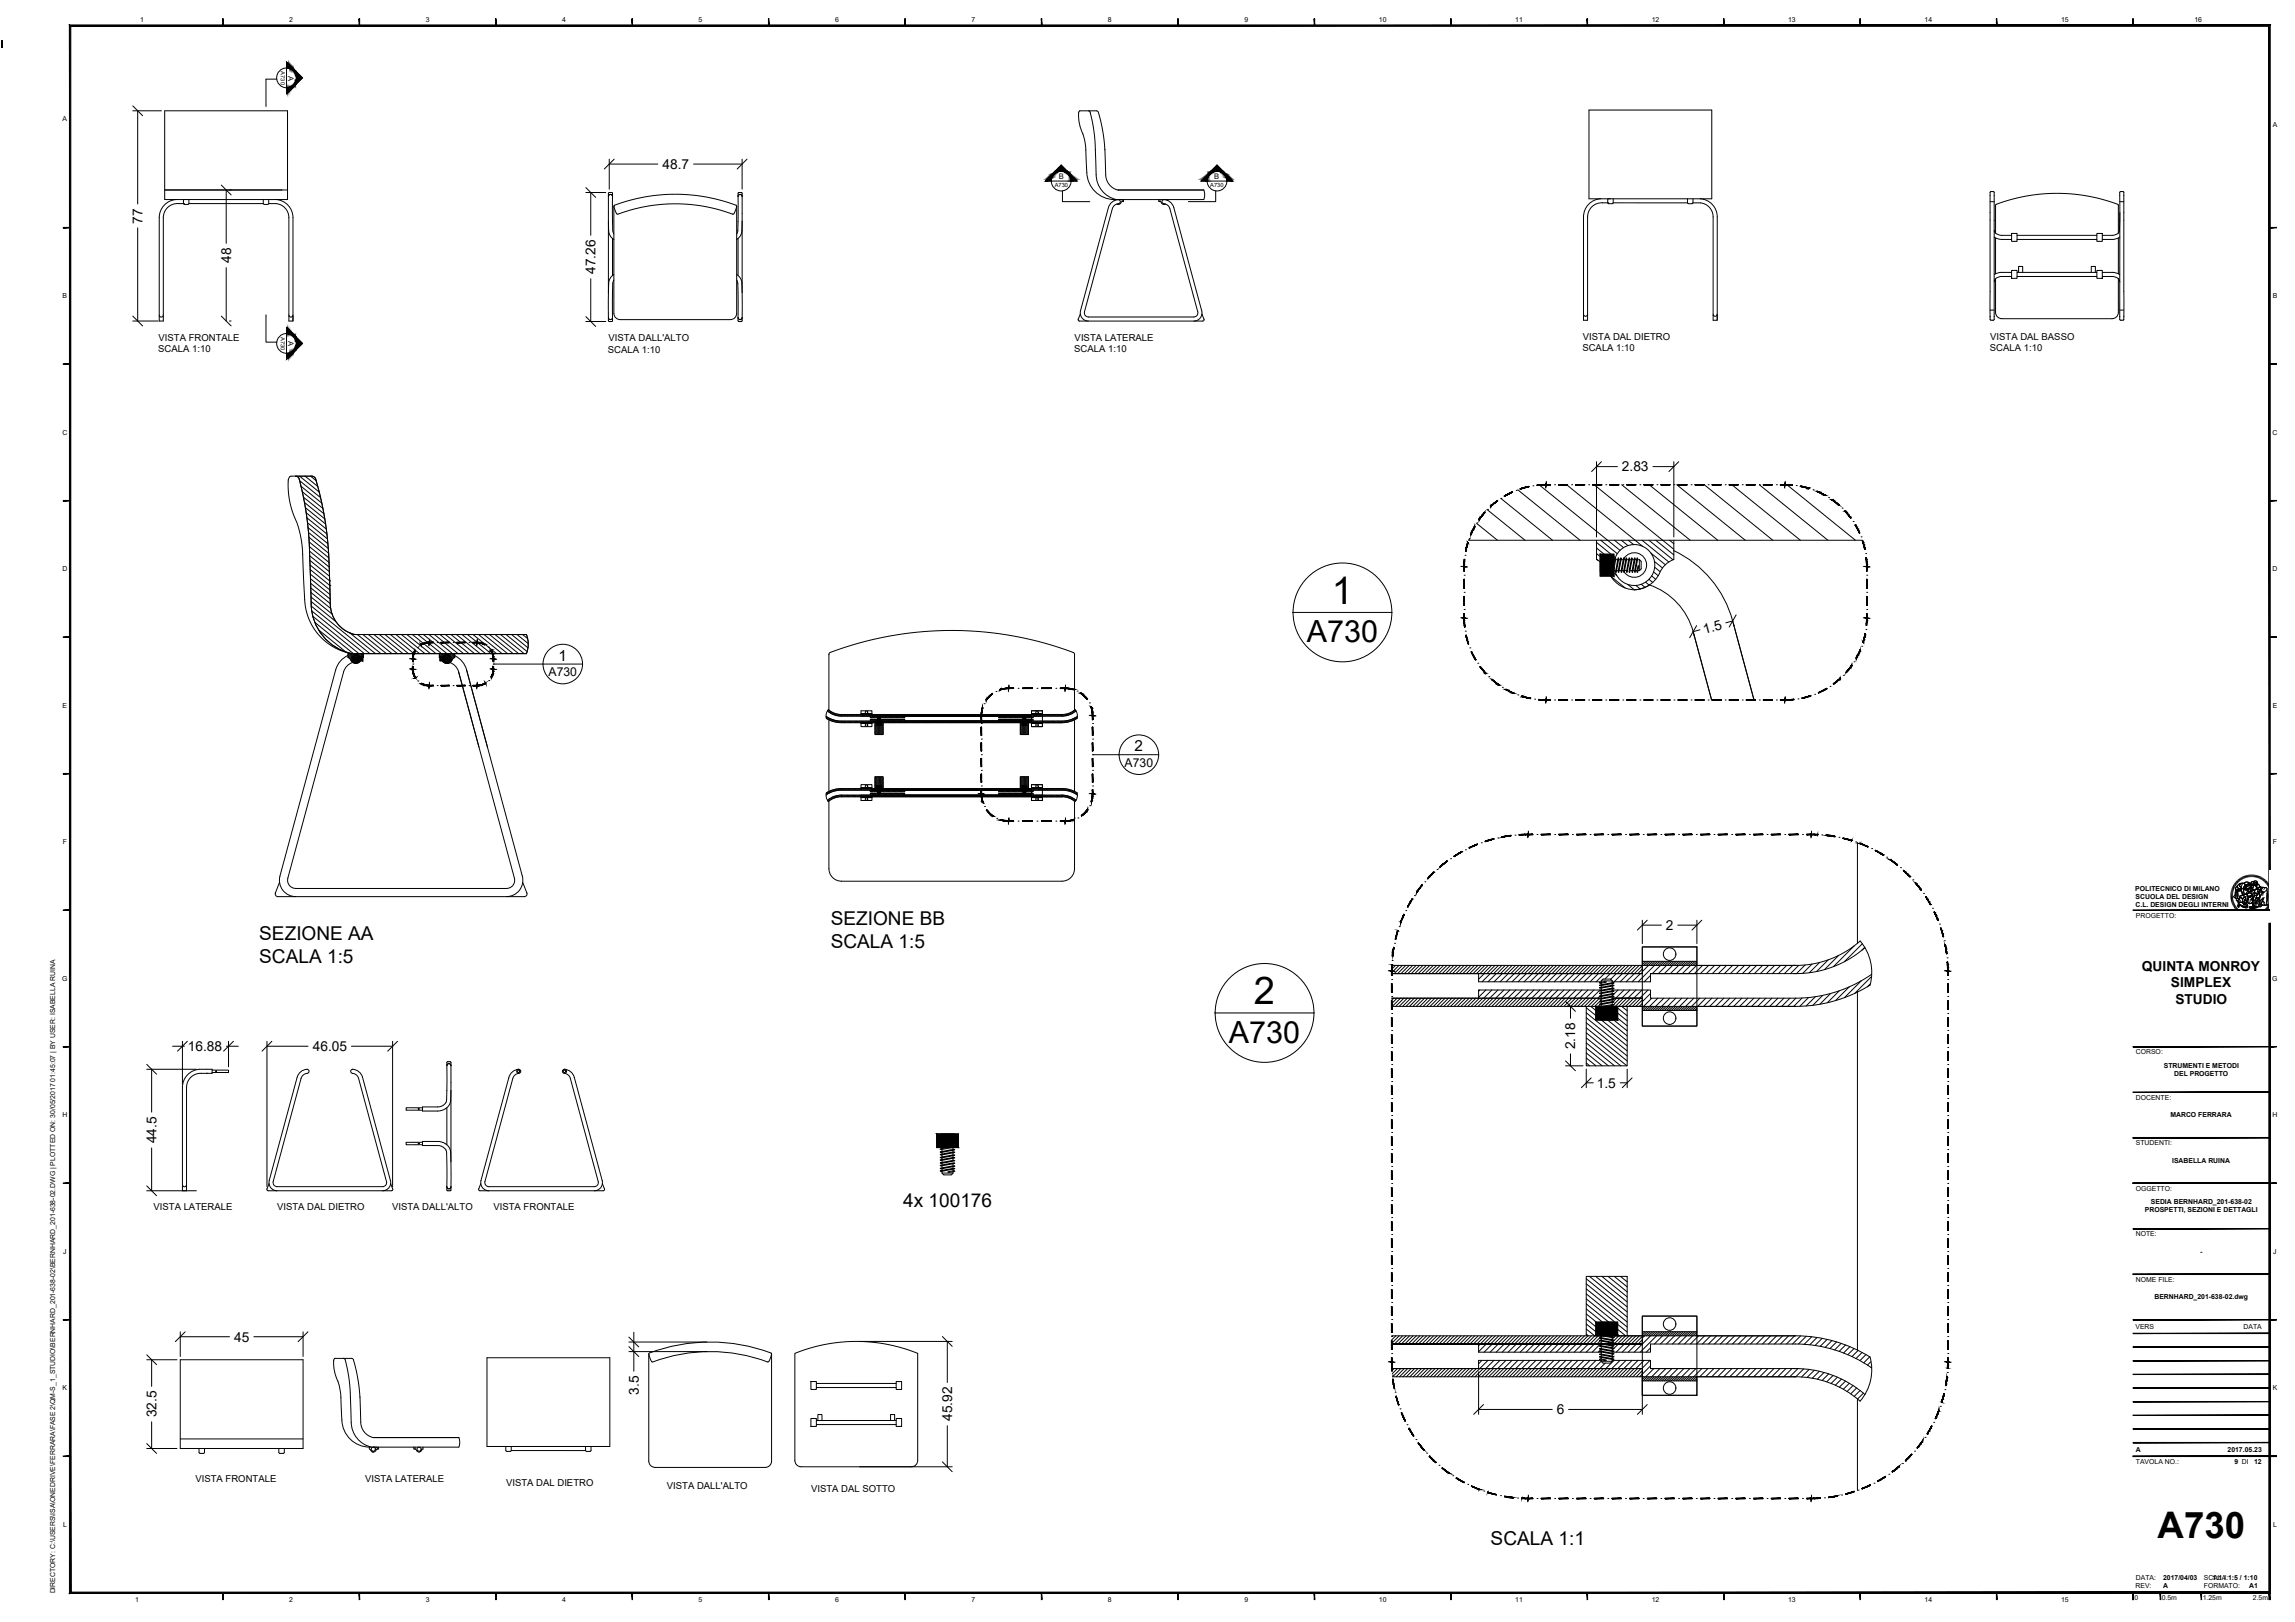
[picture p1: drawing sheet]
<svg xmlns="http://www.w3.org/2000/svg" width="841mm" height="594mm" viewBox="0 0 841 594" stroke-linecap="round" stroke-linejoin="round" font-family="sans-serif">
<defs><g id="words">
<g font-size="14">
<text x="488.1" y="221.1">1</text>
<text x="459.5" y="367.8">2</text>
</g>
<text font-size="13.4" x="790.7" y="563.2">A730</text>
<g font-size="11.2">
<text x="478.9" y="235.3">A730</text>
<text x="450.4" y="382">A730</text>
</g>
<g font-size="7">
<text x="304.4" y="338.7">SEZIONE BB</text>
<text x="95" y="344.2">SEZIONE AA</text>
<text x="304.4" y="347.1">SCALA 1:5</text>
<text x="95" y="352.6">SCALA 1:5</text>
<text x="331" y="442.1">4x 100176</text>
<text x="546.3" y="565.8">SCALA 1:1</text>
</g>
<g font-size="5.6">
<text x="204.7" y="242">1</text>
<text x="415.8" y="275.2">2</text>
</g>
<g font-size="5">
<text x="242.8" y="61.9">48.7</text>
<text x="52.3" y="81.9" transform="rotate(-90 52.3 81.9)">77</text>
<text x="84.7" y="96.3" transform="rotate(-90 84.7 96.3)">48</text>
<text x="218.3" y="100.3" transform="rotate(-90 218.3 100.3)">47.26</text>
<text x="594.4" y="172.7">2.83</text>
<text x="624.6" y="232.1" transform="rotate(-15 624.6 232.1)">1.5</text>
<text x="610.5" y="340.7">2</text>
<text x="784.9" y="355.5">QUINTA MONROY</text>
<text x="795.6" y="361.6">SIMPLEX</text>
<text x="797.2" y="367.6">STUDIO</text>
<text x="68.8" y="385">16.88</text>
<text x="114.6" y="385">46.05</text>
<text x="577.3" y="384.3" transform="rotate(-90 577.3 384.3)">2.18</text>
<text x="585.1" y="398.4">1.5</text>
<text x="57.3" y="418.7" transform="rotate(-90 57.3 418.7)">44.5</text>
<text x="85.8" y="491.4">45</text>
<text x="234" y="510.8" transform="rotate(-90 234 510.8)">3.5</text>
<text x="57.3" y="519.2" transform="rotate(-90 57.3 519.2)">32.5</text>
<text x="348.9" y="520.5" transform="rotate(-90 348.9 520.5)">45.92</text>
<text x="570.5" y="518">6</text>
</g>
<g font-size="4.5">
<text x="201" y="247.6">A730</text>
<text x="412.1" y="280.8">A730</text>
</g>
<g font-size="3.5">
<text x="58.1" y="124.8">VISTA FRONTALE</text>
<text x="222.9" y="125">VISTA DALL'ALTO</text>
<text x="393.8" y="124.8">VISTA LATERALE</text>
<text x="580" y="124.5">VISTA DAL DIETRO</text>
<text x="729.3" y="124.5">VISTA DAL BASSO</text>
<text x="58" y="129">SCALA 1:10</text>
<text x="222.8" y="129.2">SCALA 1:10</text>
<text x="393.7" y="129">SCALA 1:10</text>
<text x="579.9" y="128.7">SCALA 1:10</text>
<text x="729.2" y="128.7">SCALA 1:10</text>
<text x="56.2" y="443.3">VISTA LATERALE</text>
<text x="101.6" y="443.3">VISTA DAL DIETRO</text>
<text x="143.7" y="443.3">VISTA DALL'ALTO</text>
<text x="180.8" y="443.3">VISTA FRONTALE</text>
<text x="71.6" y="542.9">VISTA FRONTALE</text>
<text x="133.8" y="542.7">VISTA LATERALE</text>
<text x="185.5" y="544.3">VISTA DAL DIETRO</text>
<text x="244.4" y="545.3">VISTA DALL'ALTO</text>
<text x="297.2" y="546.6">VISTA DAL SOTTO</text>
</g>
<g font-size="2.8">
<text x="105.6" y="27.7" transform="rotate(90 105.6 27.7)">A</text>
<text x="388" y="65.7">B</text>
<text x="444.9" y="65.7">B</text>
<text x="105.6" y="124.8" transform="rotate(90 105.6 124.8)">A</text>
</g>
<g font-size="2.5">
<text x="51.3" y="8.2">1</text>
<text x="106" y="8.2">2</text>
<text x="156" y="8.2">3</text>
<text x="206" y="8.2">4</text>
<text x="256" y="8.2">5</text>
<text x="306" y="8.2">6</text>
<text x="356" y="8.2">7</text>
<text x="406" y="8.2">8</text>
<text x="456" y="8.2">9</text>
<text x="505.3" y="8.2">10</text>
<text x="555.3" y="8.2">11</text>
<text x="605.3" y="8.2">12</text>
<text x="655.3" y="8.2">13</text>
<text x="705.3" y="8.2">14</text>
<text x="755.3" y="8.2">15</text>
<text x="804.2" y="8.2">16</text>
<text x="23" y="44.3">A</text>
<text x="832.8" y="46.6">A</text>
<text x="23" y="109.3">B</text>
<text x="832.8" y="109.3">B</text>
<text x="22.9" y="159.3">C</text>
<text x="832.8" y="159.3">C</text>
<text x="22.9" y="209.3">D</text>
<text x="832.8" y="209.3">D</text>
<text x="23" y="259.3">E</text>
<text x="832.8" y="259.3">E</text>
<text x="23" y="309.3">F</text>
<text x="832.9" y="309.3">F</text>
<text x="782.5" y="326.3">POLITECNICO DI MILANO</text>
<text x="782.6" y="329.3">SCUOLA DEL DESIGN</text>
<text x="782.6" y="332.4">C.L. DESIGN DEGLI INTERNI</text>
<text x="782.7" y="336.2">PROGETTO:</text>
<text x="22.8" y="359.3">G</text>
<text x="832.7" y="359.3">G</text>
<text x="782.7" y="386.2">CORSO:</text>
<text x="793" y="391.1">STRUMENTI E METODI</text>
<text x="796.7" y="394.1">DEL PROGETTO</text>
<text x="782.7" y="402.8">DOCENTE:</text>
<text x="22.9" y="409.3">H</text>
<text x="795.4" y="409.3">MARCO FERRARA</text>
<text x="832.8" y="409.3">H</text>
<text x="782.7" y="419.5">STUDENTI:</text>
<text x="796" y="425.9">ISABELLA RUINA</text>
<text x="782.7" y="436.2">OGGETTO:</text>
<text x="786" y="443.9">PROSPETTI, SEZIONI E DETTAGLI</text>
<text x="788.2" y="440.9">SEDIA BERNHARD_201-638-02</text>
<text x="782.7" y="452.8">NOTE:</text>
<text x="23.2" y="459.3">J</text>
<text x="806.2" y="459.3">-</text>
<text x="833.1" y="459.3">J</text>
<text x="782.7" y="469.5">NOME FILE:</text>
<text x="789.5" y="475.7">BERNHARD_201-638-02.dwg</text>
<text x="782.6" y="486.8">VERS</text>
<text x="822.2" y="486.8">DATA</text>
<text x="23" y="509.3">K</text>
<text x="832.8" y="509.3">K</text>
<text x="782.7" y="531.8">A</text>
<text x="816.3" y="531.8">2017.05.23</text>
<text x="782.7" y="536.3">TAVOLA NO.:</text>
<text x="818.9" y="536.3">9 DI</text>
<text x="826" y="536.3">12</text>
<text x="23.1" y="559.3">L</text>
<text x="833" y="559.3">L</text>
<text x="782.6" y="581.7">REV:</text>
<text x="782.7" y="578.8">DATA:</text>
<text x="792.7" y="581.8">A</text>
<text x="792.7" y="578.7">2017/04/03</text>
<text x="807.6" y="578.8">SCALA:</text>
<text x="807.6" y="581.8">FORMATO:</text>
<text x="810.8" y="578.7">1:1 / 1:5 / 1:10</text>
<text x="824.2" y="581.8">A1</text>
<text x="20.2" y="583.6" transform="rotate(-90 20.2 583.6)">DIRECTORY: C:\USERS\ISA\ONEDRIVE\FERRARA\FASE 2\QM-S_1_STUDIO\BERNHARD_201-638-02\BERNHARD_201-638-02.DWG | PLOTTED ON: 30/05/2017 01:45:07 | BY USER: ISABELLA RUINA</text>
<text x="49.5" y="586.8">1</text>
<text x="106" y="586.8">2</text>
<text x="156" y="586.8">3</text>
<text x="206" y="586.8">4</text>
<text x="256" y="586.8">5</text>
<text x="306" y="586.8">6</text>
<text x="356" y="586.8">7</text>
<text x="406" y="586.8">8</text>
<text x="456" y="586.8">9</text>
<text x="505.3" y="586.8">10</text>
<text x="555.3" y="586.8">11</text>
<text x="605.3" y="586.8">12</text>
<text x="655.3" y="586.8">13</text>
<text x="705.3" y="586.8">14</text>
<text x="755.3" y="586.8">15</text>
<text x="782.2" y="585.9">0</text>
<text x="792.2" y="585.9">0.5m</text>
<text x="807.2" y="585.9">1.25m</text>
<text x="825.6" y="585.9">2.5m</text>
</g>
<g font-size="2.1">
<text x="102.9" y="26.2" transform="rotate(90 102.9 26.2)">A730</text>
<text x="386.5" y="68.4">A730</text>
<text x="443.5" y="68.4">A730</text>
<text x="102.9" y="123.3" transform="rotate(90 102.9 123.3)">A730</text>
</g>
</g></defs>
<!-- layer: 0 -->
<g fill="none" stroke="#000" stroke-width=".37">
<path d="M48.7 38.8l3.6 3.6M60.4 40.6h45v32.5h-45zM225.1 58.3l-3.6 3.6M273.8 58.3l-3.6 3.6M395.3 41.3l.5-.7 6.5 .1a49.1 49.1 0 0 1 2.6 14.2M395.3 41.3v.2a17.4 17.4 0 0 0 1.8 8.3 33.7 33.7 0 0 1 1 10.6 12.4 12.4 0 0 0 2.8 9.4 10.2 10.2 0 0 0 7.5 3.3h32.7l.3-1.2-.3-2.3h-31.3a5.8 5.8 0 0 1-4.6-5.7l-.3-9.1M398.8 40.6l.5 .1a47.9 47.9 0 0 1 2.1 14.2l.3 9.1M582.3 40.3h45v32.5h-45zM60.4 69.6h45M64.6 73.1a6.7 6.7 0 0 0-6.2 6.6v35.7a.75 .75 0 0 0 .7 .7 .75 .75 0 0 0 .8-.7l-.1-35.7a5.2 5.2 0 0 1 5.5-5.1h1.9M67.2 74.6h.1M67.2 74.6l.4 .3h1.2l.4-.3"/>
<path d="M68.2 73.1h-1v1.5M69.2 74.6h27.3M69.2 73.1v1.5M81.1 67.8l3.6 3.6M96.5 73.1v1.5M96.5 74.6l.4 .3h1.2l.4-.3M98.5 73.1v1.5M101.1 73.1a6.7 6.7 0 0 1 6.3 6.6v35.7a.75 .75 0 0 1-.8 .7 .75 .75 0 0 1-.7-.7v-35.7a5.1 5.1 0 0 0-4.7-5.1h-2.7M214.7 68.7l3.6 3.6M223 71.9a.75 .75 0 0 1 .7-.7 .75 .75 0 0 1 .8 .7M223.3 70.5h.9M223.3 70.5l-.3 .3 .1 13.7 .7 2.1 1.2 1.1"/>
<path d="M224.2 70.5l.3 .3v1.2M224.5 72l.1 12.4 .4 1.3M225 75.5v39.3M225.2 75.2a63.6 63.6 0 0 1 44.5 0M225.2 75.2a3.2 3.2 0 0 0 .8 3.1M226 78.3l.1 .1a62.6 62.6 0 0 1 42.7 0l.1-.1M269.7 75.2a3.2 3.2 0 0 1-.8 3.1M270 75.5v39.3a2.31 2.31 0 0 1-2.3 2.3h-40.4a2.29 2.29 0 0 1-2.3-2.3M270.5 72l-.1 12.4-.4 1.3M270.5 71.9a.75 .75 0 0 1 .7-.7 .75 .75 0 0 1 .8 .7M270.8 70.5h.9M270.8 70.5l-.3 .3v1.2"/>
<path d="M271.7 70.5l.3 .3-.1 13.7-.7 2.1-1.2 1.1M272 75.5h.1M401.7 64a9.4 9.4 0 0 0 7.4 9.1M408.4 73.5v-.4h1.5l-1.4 .3-1.2 .8-1.1 1.8-10.2 37.8a3 3 0 0 0 2.9 3.8M409.8 74.6a.76 .76 0 0 0 .7-.8 .76 .76 0 0 0-.7-.7h1.5a1.53 1.53 0 0 1-2 1.6M409.9 74.6l-1.4 .6-.9 1.2-10.2 37.8a1.51 1.51 0 0 0 1.5 1.9h38.6a1.51 1.51 0 0 0 1.4-1.9l-10.2-37.7M411.7 73.1v.7h-.5M424.6 73.1v.7h.6M425.1 73.1v.7M425.1 73.8l.2 .1a1.26 1.26 0 0 0 1.8 .8M426.5 73.1l1.4 .3 1.2 .8 1.1 1.8 10.2 37.8a2.98 2.98 0 0 1-2.9 3.8M426.5 74.6l1.4 .6 .8 1.2"/>
<path d="M426.6 73.1a.76 .76 0 0 0-.8 .7 .76 .76 0 0 0 .7 .8M428 73.1v.4M586.6 72.8a6.7 6.7 0 0 0-6.3 6.7v35.6a.75 .75 0 0 0 .7 .8 .75 .75 0 0 0 .8-.8v-35.7a5.2 5.2 0 0 1 5.4-5.1h2M589.2 74.3h.1M589.2 74.3l.4 .3h1.2l.4-.3M590.2 72.8h-1v1.5M591.2 74.3h27.2M591.2 72.8v1.5M618.4 72.8v1.5M618.4 74.3l.4 .3h1.2l.4-.3M620.4 74.3a6 6 0 0 1 6.8 2.7l.6 2.5M620.4 72.8v1.5"/>
<path d="M623 72.8a6.6 6.6 0 0 1 6.3 6.7v37.8h-1.5l.1-1.8M627.8 79.4v35.7a.75 .75 0 0 0 .7 .8 .75 .75 0 0 0 .8-.8M729.3 73.9h1.5M776.3 75.2v10.2M776.3 75.2v-.1a61.5 61.5 0 0 0-45 0v10.3M776.8 73.9h1.5M776.8 77.9v39.2l1.4 .1 .1-1.4M223 81v26.2M224.5 81.1h.1M224.5 87.4v13.5M270.5 81.1h.1M270.5 87.4v13.5"/>
<path d="M272 81v26.2M730.8 86.9l2.2 .8h4.2M730.8 84.4l.5 1M731.3 87.2v13.1M731.3 85.4l1.7 .8h4.2M737.2 99.8h-4.1l-2.3 .7M737.2 85.5h2v2.9h-2zM737.2 99h2v2.9h-2zM739.2 86.2h29.2M739.2 99.8h29.2M739.2 87.7h29.2M739.7 99.8v-2.2h1.5v2.2"/>
<path d="M766.4 99.8v-2.2h1.5v2.2M768.4 85.5h2v2.9h-2zM768.4 99h2v2.9h-2zM770.4 86.2h3.6a2.38 2.38 0 0 0 2.7-2.1l.1-13.6 .3-.3h.9l.3 .3v45.5M770.4 99.8h4.1l2.3 .8M776.3 87.2v13.1M776.8 86.8l-2.3 .9h-4.1M48.7 115.8l3.6 3.6M58.4 115.7v1.9h1.4v-1.9M81.1 115.8l3.6 3.6M106 115.7l-.1 1.9h1.5v-1.8M107.3 115.7l.1 .1"/>
<path d="M107.4 115.8v1.8M214.7 116l3.6 3.6M223 116.3v1.2l.3 .3 1.1-.2 .1-1.3M223 116.3a.75 .75 0 0 0 .7 .8 .75 .75 0 0 0 .8-.8M225 100.6l-1.2 1.1-.7 1.5-.1 13.1M225 102.6l-.4 1.2-.1 12.5M270 102.6l.4 1.2 .1 12.5M270 100.6l1.2 1.1 .6 1.5 .2 13.1M270.5 116.3v1.2l.3 .3 1.1-.2 .1-1.3M270.5 116.3a.75 .75 0 0 0 .7 .8 .75 .75 0 0 0 .8-.8M395.2 116.9v.5l.4 .2h45.1l.5-.2v-.5M395.9 115l-.8 2"/>
<path d="M440.5 115l.7 2M580.4 115.5l-.1 1.8h1.5l-.1-1.8M629.2 115.5l.1 1.8M729.3 115.8l.1 1.4 1.4-.1v-46.6l-.3-.3h-.9l-.3 .3v45.5M730.8 113.6h-1.5M733.5 101.3h3.7M733.6 101.3a2.52 2.52 0 0 0-2.8 1.9M739.2 101.3h29.2M770.4 101.3h4.1l1.9 .8M776.3 102.1v12.3a2.31 2.31 0 0 1-2.3 2.3h-40.4a2.29 2.29 0 0 1-2.3-2.3v-12.2M776.4 102.1h.1M776.4 102.1l.4 1.1"/>
<path d="M778.3 113.6h-1.5M108.3 174.4l1 .4a103.8 103.8 0 0 1 4.2 28.2l.4 12.1a32.2 32.2 0 0 0 1.3 12.4 18.9 18.9 0 0 0 13.7 11.9 20.9 20.9 0 0 1-17.2-19.9l-.8-16.4a39.5 39.5 0 0 0-3.8-15.9 22.7 22.7 0 0 1-1.1-12.3l.7-.5h7.6l1 .4a107 107 0 0 1 5.1 28.1M109.8 174.4l7.2 5.8M109.8 176.1l7.7 6.2M110.3 178.1l7.6 6.2M111.8 174.4l4.6 3.8M113.8 174.4l2.1 1.7M556.2 179.4l22.8 18.5M564.1 177.6l29.6 24M574.1 177.5l27.8 22.6M584.2 177.5l29.2 23.7M586.9 169.1l-3.6 3.6"/>
<path d="M594.3 177.5l25.1 20.4M604.4 177.5l25.1 20.4M614.5 177.5l25.1 20.4M615.2 169.1l-3.6 3.6M624.6 177.5l25.1 20.4M634.6 177.5l25.2 20.4M644.7 177.5l25.1 20.4M654.8 177.6l25.1 20.3M110.8 180.1l7.5 6.1M111.2 182.1l7.5 6.1M111.6 184l7.4 6.1M111.9 185.9l7.4 6"/>
<path d="M112.2 187.8l7.4 6M112.5 189.6l7.3 6M112.7 191.5l7.3 5.9M112.9 193.3l7.3 5.9M113.1 195l7.2 5.9M113.2 196.8l7.2 5.8M113.3 198.5l7.2 5.8M538.3 197.6l.4 .3M541.1 191.7l7.7 6.2M545 186.7l13.8 11.2M550 182.5l18.9 15.4M585.1 198.7l5.3 4.3"/>
<path d="M586.6 197.9l6.1 4.9M591.6 197.9l3.4 2.7M594.2 197.9l2.4 1.9M596.7 197.9l1.9 1.5M601.7 197.9l9.8 7.9M604.3 197.9l8.8 7.1M606.8 197.9l6.6 5.3M611.8 197.9l1.6 1.2M113.4 200.2l7.2 5.8M113.4 201.9l7.2 5.8M113.5 203.5l7.2 5.9M113.6 205.2l7.2 5.9"/>
<path d="M113.6 206.9l7.2 5.9M113.7 208.6l7.2 5.8M113.7 210.3l7.2 5.8M113.8 212l7.2 5.8M113.8 213.6l7.2 5.8M113.9 215.3l7.1 5.8M113.9 217l7.3 5.8M114 218.6l7.7 6.3M120.5 202.7l.5 18.4M120.8 212.8h.1M120.9 214.4h.1M585.1 204.8l.5 .4"/>
<path d="M585.1 202.8l1.3 1.1M585.1 200.7l2.8 2.3M590.3 211.1l5.3 4.3M591.4 209.9l1.1 .9M591.4 203.8l.5 .4M594.9 209l.1 .2M596.5 214l2.4 2a10.5 10.5 0 0 0 5.6-1.8 25 25 0 0 1 16 17.1l6.7 25.1M599.5 214.4l1.6 1.3M601.5 214l1.3 1.1M603 213.2l1.4 1.1M604.3 212.2l1.3 1.1M605 202.6l5.3 4.2"/>
<path d="M605.3 210.9l1.4 1.3M606 209.5l1.7 1.4M606.3 205.7l2.9 2.3M606.4 207.8l2 1.6M613.4 201.7a40 40 0 0 1 21.6 25.7l7.8 29M114 220.3l9.1 7.4M114.1 222l21.5 17.4M114.2 223.8l19.4 15.6M114.6 225.7l18.2 14.7M115.4 227.9l14.6 11.9M116.7 230.7l10.1 8.1M121 221.1a11.6 11.6 0 0 0 9.2 11.3h62.7a9.5 9.5 0 0 1 0 7h-62.7"/>
<path d="M127.5 239.8l2 1.6M127.5 239.4l2 1.7M128 239.4l1.6 1.4M128.2 231.8l9.4 7.6M128.5 239.4l.9 .7M129 239.4l.7 .5M129.6 240l.5 .4M129.7 239.9l.6 .4M129.9 239.8l.7 .5M130 239.4l.4 .3M130.2 239.7l1.2 1M130.4 239.7l1.4 1.1"/>
<path d="M130.5 239.4l.6 .5M130.8 239.8l1 .8M131 232.4l8.6 7M131 239.4l1.3 1M132 239.4l1.2 .9M132.5 239.4l.7 .5M133 232.4l8.6 7M133 239.4l.2 .1M135 232.4l8.6 7M137 232.4l8.7 7M139 232.4l8.7 7M141.1 232.4l8.6 7"/>
<path d="M143.1 232.4l8.6 7M145.1 232.4l8.6 7M147.1 232.4l8.7 7M149.1 232.4l8.7 7M151.1 232.4l8.7 7M151.7 239.4h.1M153.2 232.4l8.6 7M153.7 239.4h.1M155.2 232.4l9.2 7.4M155.8 239.4h.1M157.2 232.4l8.6 7M157.8 239.4h.1"/>
<path d="M159.2 232.4l8.7 7M159.8 239.4h.1M161 240l.6 .4M161 239.6l1.1 .8M161.2 232.4l8.7 7M161.3 239.4l1.7 1.3M161.8 239.4l.9 .7M161.8 239.4h.1M162.3 239.4l.7 .5M162.8 239.4l1.2 .9M162.9 240l.5 .4M163.1 239.9l.5 .4"/>
<path d="M163.2 232.4l8.7 7M163.3 239.4l1.9 1.5M163.5 239.7l1.8 1.5M163.8 239.4h.1M164.1 239.8l1 .8M164.3 239.4l2 1.6M164.8 239.4l1.8 1.4M165.3 232.4l8.6 7M165.3 239.4l1.4 1.1M165.8 239.4h.1M165.8 239.4l.9 .7M166.3 239.4l.4 .3"/>
<path d="M167.3 232.4l8.6 7M167.9 239.4h.1M169.3 232.4l8.6 7M169.9 239.4h.1M171.3 232.4l8.7 7M171.9 239.4h.1M173.3 232.4l8.7 7M173.9 239.4h.1M175.4 232.4l8.6 7M175.9 239.4h.1M177.4 232.4l8.6 7M177.9 239.4h.1"/>
<path d="M179.4 232.4l8.6 7M180 239.4h.1M181.4 232.4l8.7 7M183.4 232.4l8.7 7M185.4 232.4l7.8 6.3M187.5 232.4l6 4.9M189.5 232.4l4.1 3.3M191.5 232.4l1.9 1.5M303.8 239.7v20.4M303.8 239.8l.1-.5a124.6 124.6 0 0 1 89.8 0l.1 .5M393.8 239.6v20.5M621.7 229.1l-2.5 4.5"/>
<path d="M636.2 225.2l-2.5 4.4M127.5 240.7l1.6 1.2M127.5 240.2l1.4 1.2M127.5 240.1a8 8 0 0 0-4.5 5.2l-20.4 75.5a6 6 0 0 0 5.8 7.6M128.6 242l1.2 .9M128.9 241.3l2 1.7M128.9 241.1l.8 .6M129 241.6l1.3 1.1M129.1 240.5l.5 .4M129.1 242l.8 .6M129.3 240.2l.5 .4M129.4 240.1l.5 .4"/>
<path d="M130 242.7l.5 .3M130.1 242.1l.7 .6M130.4 242.1l.6 .5M130.7 242.1l.5 .4M130.9 242l.5 .4M131 242.6l.2 .2M131 241.9l.8 .6M131.2 241.8l.4 .3M131.2 241.6v.1M131.3 242.5l.2 .2M131.3 241.6h.1M131.4 241.7l.3 .3"/>
<path d="M131.4 240.8h.1M131.5 240.2l.4 .3M131.6 241.6l.2 .2M131.7 242l.3 .2M131.8 241.7l.1 .1M132.9 240.9v.1M132.9 240.5l.3 .2M161 240.8l.1 .1M161 240.4l.3 .2M162 242l1.1 .9M162.3 241.8l.2 .2M162.3 240.6l.1 .1"/>
<path d="M162.3 241.6l1.4 1.1M162.4 240.7l.1 .1M162.4 240.5l.3 .3M162.5 242l1.3 1 1.1-.3 1.2 .6 1.4 1.5 .6 1.3 20.4 75.5a3 3 0 0 1-2.9 3.8h-77.2a3 3 0 0 1-2.9-3.8l20.4-75.5 1-1.9 1.1-1 1.3-.6M162.6 241.6l1.6 1.4M162.6 240.2l.5 .4M162.8 240.1l.5 .4M162.8 240.8h.1M162.9 241.6h.1M163.5 242.1l.7 .6M163.8 242.1l.6 .5M164 242.1l.6 .4"/>
<path d="M164.2 242l.5 .4M164.3 242.6l.2 .3M164.4 241.9l.7 .6M164.5 241.7l.5 .4M164.6 240.8l1.1 .9M164.6 242.5l.3 .2M164.6 241.6l.5 .4M164.7 241.4l.8 .6M164.7 241.1l.5 .5M165 240.3l1 .9M165 242l.3 .3M165.2 241l.6 .4"/>
<path d="M166.7 240.2a8 8 0 0 1 4.3 5.1l20.4 75.5a6 6 0 0 1-5.8 7.6M303.6 260l-.3 .3M302.9 262.5l-.2 .1M303.1 262.6l-.3 .4M303.4 262.8l-.4 .4M303.7 262.9l-.4 .5M303.8 263.6v26.3M303.9 260.2l-.5 .4M304 263.1l-.5 .4M304.1 260.3l-.4 .5M304.3 263.2l-.5 .5M304.4 260.5l-.5 .5"/>
<path d="M304.6 263.4l-.4 .4M304.6 260.7l-.4 .4M304.9 260.9l-.4 .4M304.9 263.5l-.4 .5M305.2 261l-.4 .4M305.3 263.6l-.5 .5M305.5 261.1l-.4 .5M305.6 263.7l-.5 .5M305.8 261.3l-.4 .4M305.9 263.8l-.5 .5M306.2 261.4l-.5 .4M306.3 263.9l-.5 .5"/>
<path d="M306.5 261.5l-.5 .5M306.7 264l-.5 .5M306.9 261.6l-.5 .5M307 264l-.5 .5M307.2 261.6l-.5 .5M307.4 264.1l-.5 .5M307.6 261.7l-.5 .5M307.9 264.1l-.6 .5M308 261.7l-.5 .6M308.3 264.1l-.6 .6M308.5 261.7l-.6 .6M308.7 264.1l-.6 .6"/>
<path d="M308.9 261.7l-.6 .6M309.2 264.1l-.6 .6M309.4 261.7l-.6 .6M309.6 264.1l-.6 .6M309.8 261.7l-.6 .6M310 264.1l-.6 .6M310.2 261.7l-.6 .6M310.5 264.1l-.6 .6M310.7 261.7l-.6 .6M310.9 264.1l-.6 .6M311.1 261.7l-.6 .6M311.4 264.1l-.6 .6"/>
<path d="M311.6 261.7l-.6 .6M311.8 264.1l-.6 .6M312 261.7l-.6 .6M312.2 264.1l-.6 .6M312.4 261.7l-.6 .6M312.7 264.1l-.6 .6M312.9 261.7l-.6 .6M313.1 264.1l-.6 .6M313.3 261.7l-.6 .6M313.6 264.1l-.6 .6M313.8 261.7l-.6 .6M314 264.1l-.6 .6"/>
<path d="M314.2 261.7l-.6 .6M314.4 264.1l-.6 .6M314.6 261.7l-.6 .6M314.9 264.1l-.6 .6M315.1 261.7l-.6 .6M315.3 264.1l-.6 .6M315.5 261.7l-.6 .6M315.5 264.9l.1 .1M315.5 264.8l.3 .2M315.5 261.6l.1 .1M315.5 261.5l.3 .2M315.6 261.4l.4 .3-.6 .6"/>
<path d="M315.8 264.7l.3 .3M315.8 264.1l-.6 .6M315.8 261.4l.4 .3M315.9 264.7l.4 .3M316 261.4l.3 .3M316.1 261.4l.4 .3M316.2 264.1l-.6 .6 .4 .3M316.3 264.7l.3 .3M316.3 261.4l.4 .3M316.4 261.7l-.6 .6M316.5 261.4l.4 .3M316.6 264.7l.4 .3"/>
<path d="M316.6 264.1l-.5 .6 .4 .3M316.6 261.4l.4 .3M316.8 264.7l.3 .3M316.8 261.4l.4 .3M316.8 261.7l-.6 .6M317 264.7l.3 .3M317 261.4l.4 .3M317.1 264.1l-.6 .6 .3 .3M317.1 264.7l.4 .3M317.2 261.4l.3 .3M317.3 261.7l-.6 .6M317.3 264.7l.4 .3"/>
<path d="M317.3 261.4l.4 .3-.6 .6M317.5 264.7l.3 .3M317.5 261.4l.4 .3M317.5 264.1l-.6 .6M317.6 264.7l.4 .3M317.7 261.4l.3 .3M317.9 261.4l.3 .3M318 264.1l-.6 .6M318 264.7l.4 .3M318 261.4l.4 .3M318.2 264.7l.3 .3M318.2 261.7l-.6 .6"/>
<path d="M318.2 261.4l.4 .3M318.3 264.7l.4 .3M318.4 261.4l.3 .3M318.4 264.1l-.6 .6 .4 .3M318.5 264.7l.4 .3M318.5 261.4l.4 .3M318.6 261.7l-.6 .6M318.7 264.7l.3 .3M318.7 261.4l.4 .3M318.8 264.1l-.6 .6M318.8 264.7l.4 .3M318.9 261.4l.4 .3"/>
<path d="M319 263.5l-.1 .1M319 264.7l.4 .3M319 261.7l-.6 .6M319.1 261.4l.4 .3-.6 .6M319.2 264.7l.3 .3M319.2 261.4l.3 .2M319.4 264.7l.1 .1M319.4 261.4l.1 .1M319.4 263.5l-.5 .5M319.5 264.3l-.4 .4M319.5 264.1h.1M319.7 261.7l-.2 .1"/>
<path d="M319.8 262.3l-.6 .6M319.8 264.1l-.3 .3M319.9 263.5l-1.2 1.2M319.9 261.7l-1 1M320 264.1l-.5 .5M320.2 261.7l-.6 .6M320.2 262.3l-.6 .6M320.3 264.1l-.6 .6M320.3 263.5l-.6 .6M320.4 261.7l-.6 .6M320.5 264.1l-.6 .6M320.6 268.7l.4 .3"/>
<path d="M320.6 268.4l.9 .6M320.6 268l1.3 1M320.6 267.6l1.8 1.4M320.6 267.3l2.2 1.7M320.6 266.9l2.7 2.1M320.6 266.5l3 2.5M320.6 266.2l3 2.4M320.6 265.8l3 2.4M320.6 265.4l3 2.5M320.6 265.1l.7 .5M320.6 262.3l-.6 .6M320.7 261.7l-.6 .6"/>
<path d="M320.8 263.5l-.6 .6M320.8 264.1l-.6 .6M320.9 261.7l-.6 .6M321.1 264.7l.2 .2M321.2 261.7l-.6 .6M321.2 263.5l-.6 .6M321.3 264.1l-.7 .6 .7 .6M321.4 265.7l2.2 1.8M321.4 261.7l-.6 .6M321.6 263.5l-1.2 1.2M321.7 264.2l-.5 .5M321.7 261.7l-1.2 1.2"/>
<path d="M321.7 264.2h.1M321.7 263.8l-.8 .9M321.7 264.4l-.2 .3M321.7 264.7h.1M321.9 265.7l1.7 1.4M321.9 261.7l-.6 .6M322 262.3l-.6 .6M322.2 261.7l-1.3 1.2M322.3 265.7l1.3 1.1M322.4 262.3l-.4 .4M322.4 261.7l-.6 .6M322.6 264.6h-.1"/>
<path d="M322.7 261.7l-.6 .6M322.8 265.7l.8 .7M322.9 265.5l.7 .5M322.9 265.1l.7 .5M322.9 261.7l-.6 .6M323 263.5l-.5 .4M323.1 264.1l-.5 .4M323.2 261.7l-.6 .6M323.3 264.1l-.6 .6M323.4 264.7l.2 .2M323.4 263.5l-.8 .8M323.4 261.7l-1 1"/>
<path d="M323.6 264.1l-.7 .6 .7 .6M323.7 261.7l-.6 .6M323.7 262.3l-.6 .6M323.8 264.1l-.6 .6M323.8 263.5l-.6 .6M324 261.7l-1.3 1.2M324.1 264.1l-.6 .6M324.2 261.7l-.6 .6M324.3 263.5l-.6 .6M324.3 264.1l-.6 .6M324.4 261.7l-.6 .6M324.7 261.7l-1.1 1.2"/>
<path d="M324.7 263.5l-.6 .6M324.8 264.1l-.6 .6M325 261.7l-.6 .6M325 262.3l-.6 .6M325.1 264.1l-.6 .6M325.2 263.5l-1.2 1.2M325.2 261.7l-1.2 1.2M325.3 264.1l-.6 .6M325.5 261.7l-.6 .6M325.5 262.3l-.6 .6M325.6 264.1l-.6 .6M325.6 263.5l-.6 .6"/>
<path d="M325.7 261.7l-.6 .6M325.8 264.1l-.6 .6M325.9 262.3l-.6 .6M326 261.7l-.6 .6M326 263.5l-.6 .6M326.1 264.1l-.6 .6M326.2 261.7l-.6 .6M326.5 261.7l-.6 .6M326.5 263.5l-.6 .6M326.6 264.1l-.6 .6M326.7 261.7l-.6 .6M326.9 263.5l-1.2 1.2"/>
<path d="M327 261.7l-1.2 1.2M327.1 264.1l-.6 .6M327.2 261.7l-.6 .6M327.2 262.3l-.6 .6M327.3 264.1l-.6 .6M327.4 263.5l-1.2 1.2M327.5 261.7l-1.3 1.2M327.7 262.3l-.6 .6M327.7 261.7l-.6 .6M327.8 263.5l-.6 .6M327.8 264.1l-.6 .6M328 261.7l-.6 .6"/>
<path d="M328.2 261.7l-.6 .6M328.2 263.5l-1.2 1.2M328.3 264.1l-.6 .6M328.5 261.7l-.6 .6M328.6 262.3l-.6 .6M328.6 264.1l-.6 .6M328.7 263.5l-1.2 1.2M328.7 261.7l-1.2 1.2M328.8 264.1l-.6 .6M329 261.7l-.6 .6M329 262.3l-.6 .6M329.1 263.5l-.6 .6"/>
<path d="M329.2 261.7l-.6 .6M329.3 264.1l-.6 .6M329.5 261.7l-.6 .6M329.6 263.5l-1.1 1.2M329.6 264.1l-.6 .6M329.7 261.7l-.6 .6M330 261.7l-1.2 1.2M330 263.5l-.6 .6M330.1 264.1l-.6 .6M330.2 261.7l-.6 .6M330.3 264.1l-.5 .6M330.5 263.5l-1.3 1.2"/>
<path d="M330.5 261.7l-1.2 1.2M330.6 264.1l-.6 .6M330.7 261.7l-.6 .6M330.8 262.3l-.6 .6M330.9 264.1l-.7 .6M330.9 263.5l-.6 .6M331 261.7l-1.3 1.2M331.1 264.1l-.6 .6M331.2 262.3l-.6 .6M331.2 261.7l-.6 .6M331.3 263.5l-.6 .6M331.4 264.1l-.6 .6"/>
<path d="M331.5 261.7l-.6 .6M331.5 262.4l-.5 .5M331.5 262.9h.1M331.5 263.7l-.3 .4M331.6 264.1l-.6 .6M331.7 261.7l-.6 .6M331.9 264.1l-.6 .6M332 261.7l-.6 .6M332.1 264.1l-.6 .6M332.2 261.7l-.6 .6M332.4 264.1l-.6 .6M332.5 261.7l-.6 .6"/>
<path d="M332.6 264.1l-.6 .6M332.7 261.7l-.6 .6M332.9 264.1l-.6 .6M333 261.7l-.6 .6M333.1 264.1l-.6 .6M333.3 261.7l-.6 .6M333.4 264.1l-.6 .6M333.5 261.7l-.6 .6M333.6 264.1l-.6 .6M333.8 261.7l-.6 .6M333.9 264.1l-.6 .6M334 261.7l-.6 .6"/>
<path d="M334.1 264.1l-.6 .6M334.3 261.7l-.6 .6M334.4 264.1l-.6 .6M334.5 261.7l-.6 .6M334.6 264.1l-.6 .6M334.8 261.7l-.6 .6M334.9 264.1l-.6 .6M335 261.7l-.6 .6M335.1 264.1l-.6 .6M335.3 261.7l-.6 .6M335.4 264.1l-.6 .6M335.5 261.7l-.6 .6"/>
<path d="M335.6 264.1l-.6 .6M335.8 261.7l-.6 .6M335.9 264.1l-.6 .6M336 261.7l-.6 .6M336.1 264.1l-.6 .6M336.3 261.7l-.6 .6M336.4 264.1l-.6 .6M336.5 261.7l-.6 .6M336.6 264.1l-.6 .6M336.8 261.7l-.6 .6M336.9 264.1l-.6 .6M337 261.7l-.6 .6"/>
<path d="M337.1 264.1l-.6 .6M337.3 261.7l-.6 .6M337.4 264.1l-.6 .6M337.5 261.7l-.6 .6M337.6 264.1l-.6 .6M337.8 261.7l-.6 .6M337.9 264.1l-.6 .6M338 261.7l-.6 .6M338.1 264.1l-.6 .6M338.3 261.7l-.6 .6M338.4 264.1l-.6 .6M338.5 261.7l-.6 .6"/>
<path d="M338.6 264.1l-.6 .6M338.8 261.7l-.6 .6M338.9 264.1l-.6 .6M339 261.7l-.6 .6M339.1 264.1l-.6 .6M339.3 261.7l-.6 .6M339.4 264.1l-.6 .6M339.5 261.7l-.6 .6M339.7 264.1l-.6 .6M339.8 261.7l-.6 .6M339.9 264.1l-.6 .6M340 261.7l-.6 .6"/>
<path d="M340.2 264.1l-.6 .6M340.3 261.7l-.6 .6M340.4 264.1l-.6 .6M340.5 261.7l-.6 .6M340.7 264.1l-.6 .6M340.8 261.7l-.6 .6M340.9 264.1l-.6 .6M341 261.7l-.5 .6M341.2 264.1l-.6 .6M341.3 261.7l-.6 .6M341.4 264.1l-.6 .6M341.6 261.7l-.7 .6"/>
<path d="M341.7 264.1l-.6 .6M341.8 261.7l-.6 .6M341.9 264.1l-.6 .6M342 261.7l-.5 .6M342.2 264.1l-.6 .6M342.3 261.7l-.6 .6M342.4 264.1l-.6 .6M342.6 261.7l-.6 .6M342.7 264.1l-.6 .6M342.8 261.7l-.6 .6M342.9 264.1l-.6 .6M343.1 261.7l-.6 .6"/>
<path d="M343.2 264.1l-.6 .6M343.3 261.7l-.6 .6M343.4 264.1l-.6 .6M343.6 261.7l-.6 .6M343.7 264.1l-.6 .6M343.8 261.7l-.6 .6M343.9 264.1l-.6 .6M344.1 261.7l-.6 .6M344.2 264.1l-.6 .6M344.3 261.7l-.6 .6M344.4 264.1l-.6 .6M344.6 261.7l-.6 .6"/>
<path d="M344.7 264.1l-.6 .6M344.8 261.7l-.6 .6M344.9 264.1l-.6 .6M345.1 261.7l-.6 .6M345.2 264.1l-.6 .6M345.3 261.7l-.6 .6M345.4 264.1l-.6 .6M345.6 261.7l-.6 .6M345.7 264.1l-.6 .6M345.8 261.7l-.6 .6M345.9 264.1l-.6 .6M346.1 261.7l-.6 .6"/>
<path d="M346.2 264.1l-.6 .6M346.3 261.7l-.6 .6M346.4 264.1l-.6 .6M346.6 261.7l-.6 .6M346.7 264.1l-.6 .6M346.8 261.7l-.6 .6M346.9 264.1l-.6 .6M347.1 261.7l-.6 .6M347.2 264.1l-.6 .6M347.3 261.7l-.6 .6M347.4 264.1l-.6 .6M347.6 261.7l-.6 .6"/>
<path d="M347.7 264.1l-.6 .6M347.8 261.7l-.6 .6M348 264.1l-.6 .6M348.1 261.7l-.6 .6M348.2 264.1l-.6 .6M348.3 261.7l-.6 .6M348.5 264.1l-.7 .6M348.6 261.7l-.6 .6M348.7 264.1l-.6 .6M348.8 261.7l-.6 .6M349 264.1l-.6 .6M349.1 261.7l-.6 .6"/>
<path d="M349.2 264.1l-.6 .6M349.3 261.7l-.6 .6M349.5 264.1l-.6 .6M349.6 261.7l-.6 .6M349.7 264.1l-.6 .6M349.8 261.7l-.6 .6M350 264.1l-.6 .6M350.1 261.7l-.6 .6M350.2 264.1l-.6 .6M350.3 261.7l-.5 .6M350.5 264.1l-.6 .6M350.6 261.7l-.6 .6"/>
<path d="M350.7 264.1l-.6 .6M350.9 261.7l-.6 .6M351 264.1l-.6 .6M351.1 261.7l-.6 .6M351.2 264.1l-.6 .6M351.4 261.7l-.6 .6M351.5 264.1l-.6 .6M351.6 261.7l-.6 .6M351.7 264.1l-.6 .6M351.9 261.7l-.6 .6M352 264.1l-.6 .6M352.1 261.7l-.6 .6"/>
<path d="M352.2 264.1l-.6 .6M352.4 261.7l-.6 .6M352.5 264.1l-.6 .6M352.6 261.7l-.6 .6M352.7 264.1l-.6 .6M352.9 261.7l-.6 .6M353 264.1l-.6 .6M353.1 261.7l-.6 .6M353.2 264.1l-.6 .6M353.4 261.7l-.6 .6M353.5 264.1l-.6 .6M353.6 261.7l-.6 .6"/>
<path d="M353.7 264.1l-.6 .6M353.9 261.7l-.6 .6M354 264.1l-.6 .6M354.1 261.7l-.6 .6M354.2 264.1l-.6 .6M354.4 261.7l-.6 .6M354.5 264.1l-.6 .6M354.6 261.7l-.6 .6M354.7 264.1l-.6 .6M354.9 261.7l-.6 .6M355 264.1l-.6 .6M355.1 261.7l-.6 .6"/>
<path d="M355.2 264.1l-.6 .6M355.4 261.7l-.6 .6M355.5 264.1l-.6 .6M355.6 261.7l-.6 .6M355.7 264.1l-.5 .6M355.9 261.7l-.6 .6M356 264.1l-.6 .6M356.1 261.7l-.6 .6M356.3 264.1l-.7 .6M356.4 261.7l-.6 .6M356.5 264.1l-.6 .6M356.6 261.7l-.6 .6"/>
<path d="M356.8 264.1l-.6 .6M356.9 261.7l-.6 .6M357 264.1l-.6 .6M357.1 261.7l-.6 .6M357.3 264.1l-.6 .6M357.4 261.7l-.6 .6M357.5 264.1l-.6 .6M357.6 261.7l-.6 .6M357.8 264.1l-.6 .6M357.9 261.7l-.6 .6M358 264.1l-.6 .6M358.1 261.7l-.6 .6"/>
<path d="M358.3 264.1l-.6 .6M358.4 261.7l-.6 .6M358.5 264.1l-.6 .6M358.7 261.7l-.6 .6M358.8 264.1l-.6 .6M358.9 261.7l-.6 .6M359 264.1l-.6 .6M359.2 261.7l-.7 .6M359.3 264.1l-.6 .6M359.4 261.7l-.6 .6M359.5 264.1l-.6 .6M359.7 261.7l-.6 .6"/>
<path d="M359.8 264.1l-.6 .6M359.9 261.7l-.6 .6M360 264.1l-.6 .6M360.2 261.7l-.6 .6M360.3 264.1l-.6 .6M360.4 261.7l-.6 .6M360.5 264.1l-.6 .6M360.7 261.7l-.6 .6M360.8 264.1l-.6 .6M360.9 261.7l-.6 .6M361 264.1l-.6 .6M361.2 261.7l-.6 .6"/>
<path d="M361.3 264.1l-.6 .6M361.4 261.7l-.6 .6M361.5 264.1l-.6 .6M361.7 261.7l-.6 .6M361.8 264.1l-.6 .6M361.9 261.7l-.6 .6M362 264.1l-.6 .6M362.2 261.7l-.6 .6M362.3 264.1l-.6 .6M362.4 261.7l-.6 .6M362.5 264.1l-.6 .6M362.7 261.7l-.6 .6"/>
<path d="M362.8 264.1l-.6 .6M362.9 261.7l-.6 .6M363 264.1l-.6 .6M363.2 261.7l-.6 .6M363.3 264.1l-.6 .6M363.4 261.7l-.6 .6M363.5 264.1l-.6 .6M363.7 261.7l-.6 .6M363.8 264.1l-.6 .6M363.9 261.7l-.6 .6M364 264.1l-.6 .6M364.2 261.7l-.6 .6"/>
<path d="M364.3 264.1l-.6 .6M364.4 261.7l-.6 .6M364.5 264.1l-.6 .6M364.7 261.7l-.6 .6M364.8 264.1l-.6 .6M364.9 261.7l-.6 .6M365 264.1l-.5 .6M365.2 261.7l-.6 .6M365.3 264.1l-.6 .6M365.4 261.7l-.6 .6M365.6 264.1l-.6 .6M365.7 261.7l-.6 .6"/>
<path d="M365.8 264.1l-.6 .6M365.9 261.7l-.6 .6M366.1 264.1l-.6 .6M366.1 263.5l-.1 .1M366.2 261.7l-.6 .6M366.3 264.1l-.6 .6M366.4 261.7l-.6 .6M366.5 263.5l-.5 .5M366.6 264.1l-.6 .6M366.7 261.7l-.6 .6M367 261.7l-1 1M367 263.5l-.6 .6"/>
<path d="M367.1 264.1l-.6 .6M367.2 261.7l-.6 .6M367.3 262.3l-.6 .6M367.4 263.5l-1.2 1.2M367.4 261.7l-1.1 1.2M367.6 264.1l-.6 .6M367.7 261.7l-.6 .6M367.7 262.3l-.6 .6M367.8 264.1l-.6 .6M367.9 263.5l-1.2 1.2M368 261.7l-.6 .6M368.2 262.3l-.6 .6"/>
<path d="M368.2 261.7l-.6 .6M368.3 263.5l-.6 .6M368.3 264.1l-.6 .6M368.5 261.7l-.6 .6M368.7 261.7l-.6 .6M368.7 263.5l-1.2 1.2M368.8 264.1l-.6 .6M369 261.7l-.6 .6M369 262.3l-.5 .6M369.2 263.5l-1.2 1.2M369.2 261.7l-1.2 1.2M369.3 264.1l-.6 .6"/>
<path d="M369.5 261.7l-.6 .6M369.5 262.3l-.6 .6M369.6 264.1l-.6 .6M369.6 263.5l-1.1 1.2M369.7 261.7l-.6 .6M369.8 264.1l-.6 .6M369.9 262.3l-.6 .6M370 261.7l-.6 .6M370.1 263.5l-.6 .6M370.1 264.1l-.6 .6M370.2 261.7l-.6 .6M370.5 261.7l-.6 .6"/>
<path d="M370.5 263.5l-.6 .6M370.6 264.1l-.6 .6M370.7 261.7l-.6 .6M370.8 264.1l-.6 .6M370.9 263.5l-1.2 1.2M371 261.7l-1.2 1.2M371.1 264.1l-.6 .6M371.2 261.7l-.6 .6M371.2 262.3l-.5 .6M371.3 264.1l-.6 .6M371.4 263.5l-.6 .6M371.5 261.7l-1.3 1.2"/>
<path d="M371.6 264.1l-.6 .6M371.7 261.7l-.6 .6M371.8 263.5l-.6 .6M371.8 264.1l-.6 .6M372 261.7l-.6 .6M372.2 261.7l-1.1 1.2M372.3 263.5l-.6 .6M372.3 264.1l-.6 .6M372.5 261.7l-.6 .6M372.6 264.1l-.6 .6M372.7 263.5l-1.2 1.2M372.7 261.7l-1.2 1.2"/>
<path d="M372.8 264.1l-.6 .6M373 261.7l-.6 .6M373 262.3l-.6 .6M373.1 264.1l-.6 .6M373.1 263.5l-.6 .6M373.2 261.7l-1.2 1.2M373.4 264.1l-.6 .6M373.5 261.7l-.6 .6M373.6 263.5l-.6 .6M373.6 264.1l-.6 .6M373.7 261.7l-.6 .6M373.9 268.8l.2 .2"/>
<path d="M373.9 268.5l.7 .5M373.9 268.1l1.2 .9M373.9 267.7l1.6 1.3M373.9 267.4l2.1 1.6M373.9 267l2.5 2M373.9 266.6l3 2.4M373.9 266.3l3 2.4M373.9 265.9l3 2.4M373.9 265.5l3 2.5M373.9 265.2l3 2.4M373.9 264.8l.7 .6M374 261.7l-1.1 1.2"/>
<path d="M374 263.5l-.6 .6M374.1 264.1l-.6 .6M374.2 261.7l-.6 .6M374.3 262.3l-.6 .6M374.5 263.5l-1.3 1.2M374.5 261.7l-1.2 1.2M374.6 264.1l-.6 .6M374.7 261.7l-.6 .6M374.8 262.3l-.6 .6M374.9 264.1l-.6 .6 .3 .3M374.9 263.5l-1.1 1.2M374.9 264.6l-.1 .1"/>
<path d="M375 264.2l-.5 .5M375 264.5h.1M375 263.8l-.3 .3M375 261.7l-.6 .6M375 265.7l1.9 1.5M375.2 262.3l-.6 .6M375.2 261.7l-.6 .6M375.5 265.7l1.4 1.2M375.5 261.7l-.6 .6M375.7 261.7l-.5 .6M375.8 264.4h.1M375.9 264.1l-.1 .1"/>
<path d="M375.9 263.8l-.1 .1M375.9 265.7l1 .8M376 261.7l-.6 .6M376.1 262.3l-.4 .4M376.2 265.6l.7 .5M376.2 265.2l.7 .6M376.2 264.8l.7 .6M376.2 263.5l-.3 .3M376.3 261.7l-1.1 1M376.4 264.1l-.6 .6M376.5 264.7l.4 .3M376.5 261.7l-.6 .6"/>
<path d="M376.5 262.3l-.6 .6M376.6 264.1l-.6 .6M376.7 263.5l-.8 .8M376.8 261.7l-.6 .6M377 261.7l-.6 .6M377.1 263.5l-.6 .6M377.1 264.1l-.6 .6M377.3 261.7l-.6 .6M377.5 261.7l-1.1 1.2M377.5 263.5l-1.2 1.2M377.6 264.1l-.6 .6M377.8 261.7l-.6 .6"/>
<path d="M377.9 264.1l-.6 .6M378 263.5l-1.2 1.2M378 264.2l-.5 .5M378 264.5l-.2 .2M378 262l-.3 .3M378 265h.1M378 264.8l.2 .2M378 261.5l.3 .2M378 264.7l.4 .3M378.1 261.4l.4 .3-1.3 1.2M378.1 261.7l-1.3 1.2M378.2 264.7l.4 .3"/>
<path d="M378.2 261.4l.4 .3M378.4 264.7l.3 .3M378.4 263.5l-.6 .6M378.4 261.4l.4 .3M378.6 261.4l.3 .3-1.2 1.2M378.6 262.9h.1M378.6 262.4l-.5 .5M378.6 263.8l-.6 .5M378.7 264.1l-.6 .6M378.7 264.7l.4 .3M378.8 261.4l.3 .3M378.9 264.7l.4 .3"/>
<path d="M378.9 261.4l.4 .3M379.1 264.7l.3 .3M379.1 261.4l.4 .3M379.1 264.1l-.6 .6 .4 .3M379.2 264.7l.4 .3M379.3 261.4l.3 .3M379.3 261.7l-.6 .6M379.4 261.4l.4 .3M379.6 264.7l.3 .3M379.6 264.1l-.6 .6M379.6 261.4l.4 .3M379.7 264.7l.4 .3"/>
<path d="M379.8 261.7l-.6 .6M379.8 261.4l.3 .3M379.9 264.7l.4 .3M379.9 261.4l.4 .3M380 264.1l-.6 .6 .4 .3M380.1 264.7l.4 .3M380.1 261.4l.4 .3M380.2 261.7l-.6 .6M380.3 261.4l.4 .3-.6 .6M380.4 264.7l.4 .3M380.5 264.1l-.6 .6M380.5 261.4l.3 .3"/>
<path d="M380.6 264.7l.4 .3M380.6 261.4l.4 .3M380.8 261.4l.4 .3M380.9 264.1l-.6 .6 .3 .3M380.9 264.7l.4 .3M381 261.4l.4 .3M381.1 261.7l-.6 .6M381.1 264.7l.4 .3M381.2 261.4l.3 .3M381.3 264.7l.4 .3M381.3 261.4l.4 .3M381.3 264.1l-.6 .6 .4 .3"/>
<path d="M381.5 264.7l.3 .3M381.5 261.4l.4 .3M381.5 261.7l-.6 .6M381.6 264.7l.4 .3M381.7 261.4l.3 .3M381.8 264.1l-.6 .6M381.8 264.7l.2 .2M381.8 261.4l.2 .1M382 261.7l-.6 .6M382.2 264.1l-.6 .6M382.4 261.7l-.6 .6M382.7 264.1l-.7 .6"/>
<path d="M382.9 261.7l-.6 .6M383.1 264.1l-.6 .6M383.3 261.7l-.6 .6M383.5 264.1l-.6 .6M383.7 261.7l-.6 .6M384 264.1l-.6 .6M384.2 261.7l-.6 .6M384.4 264.1l-.6 .6M384.6 261.7l-.6 .6M384.9 264.1l-.6 .6M385.1 261.7l-.6 .6M385.3 264.1l-.6 .6"/>
<path d="M385.5 261.7l-.6 .6M385.7 264.1l-.6 .6M385.9 261.7l-.6 .6M386.2 264.1l-.6 .6M386.4 261.7l-.6 .6M386.6 264.1l-.6 .6M386.8 261.7l-.6 .6M387.1 264.1l-.6 .6M387.3 261.7l-.6 .6M387.5 264.1l-.6 .6M387.7 261.7l-.6 .6M387.9 264.1l-.6 .6"/>
<path d="M388.1 261.7l-.6 .6M388.4 264.1l-.6 .6M388.6 261.7l-.6 .6M388.8 264.1l-.6 .6M389 261.7l-.6 .6M389.3 264.1l-.6 .6M389.5 261.7l-.6 .6M389.7 264.1l-.6 .6M389.9 261.7l-.6 .6M390.2 264.1l-.7 .6M390.4 261.6l-.7 .7M390.7 264l-.7 .7"/>
<path d="M391 261.5l-.8 .7M391.2 263.9l-.7 .7M391.6 261.3l-.8 .8M391.8 263.8l-.8 .7M392.4 261l-1.1 1M392.4 263.6l-.8 .8M393.2 263.3l-1 1M393.5 260.3l-1.5 1.5M393.8 263.6v26.3M394 262.8l-1.2 1.3M394.1 260.1l-1.3 1.3M394.3 260.4l-.2 .2"/>
<path d="M394.7 263l-.2 .3M394.8 262.5l-1.2 1.2M303.5 290l-.7 .7M304.2 292.4l-.9 .9M304.3 289.6l-1.4 1.5M305 289.4l-1.1 1.1M305.1 291.9l-1.6 1.6M305.6 289.2l-.9 .9M305.8 291.6l-1.2 1.2M306.2 289l-.8 .9M306.4 291.5l-.9 .9M306.8 288.9l-.8 .8"/>
<path d="M307 291.3l-.8 .8M307.3 288.9l-.7 .7M307.5 291.3l-.7 .7M307.7 288.8l-.6 .7M308 291.2l-.7 .7M308.2 288.8l-.6 .7M308.4 291.2l-.6 .6M308.6 288.8l-.6 .6M308.9 291.2l-.6 .6M309.1 288.8l-.6 .6M309.3 291.2l-.6 .6M309.5 288.8l-.6 .6"/>
<path d="M309.7 291.2l-.5 .6M310 288.8l-.7 .6M310.2 291.2l-.6 .6M310.4 288.8l-.6 .6M310.6 291.2l-.6 .6M310.8 288.8l-.6 .6M311.1 291.2l-.6 .6M311.3 288.8l-.6 .6M311.5 291.2l-.6 .6M311.7 288.8l-.6 .6M312 291.2l-.7 .6M312.2 288.8l-.7 .6"/>
<path d="M312.4 291.2l-.6 .6M312.6 288.8l-.6 .6M312.8 291.2l-.6 .6M313 288.8l-.6 .6M313.3 291.2l-.6 .6M313.5 288.8l-.6 .6M313.7 291.2l-.6 .6M313.9 288.8l-.6 .6M314.2 291.2l-.7 .6M314.4 288.8l-.7 .6M314.6 291.2l-.6 .6M314.8 288.8l-.6 .6"/>
<path d="M315 291.2l-.6 .6M315.2 288.8l-.6 .6M315.5 291.2l-.6 .6M315.5 288.8h.1M315.5 288.7l.2 .1-.6 .6M315.5 292l.2 .1M315.5 291.9l.3 .2M315.5 288.5l.4 .3M315.6 291.8l.4 .3M315.7 288.5l.4 .3-.6 .6M315.8 288.5l.4 .3M315.9 291.2l-.6 .6"/>
<path d="M316 291.8l.4 .3M316 288.5l.4 .3M316.2 288.5l.4 .3-.6 .6M316.3 291.8l.4 .3M316.4 291.2l-.6 .6 .4 .3M316.4 288.5l.3 .3M316.5 291.8l.4 .3M316.5 288.5l.4 .3M316.7 288.5l.4 .3M316.8 291.2l-.6 .6 .3 .3M316.8 291.8l.4 .3M316.9 288.5l.4 .3"/>
<path d="M317 288.8l-.6 .6M317 291.8l.4 .3M317.1 288.5l.3 .3-.6 .6M317.2 291.8l.3 .3M317.2 288.5l.4 .3M317.2 291.2l-.6 .6 .4 .3M317.3 291.8l.4 .3M317.4 288.5l.4 .3M317.6 288.5l.3 .3-.6 .6M317.7 291.2l-.6 .6M317.7 291.8l.4 .3M317.7 288.5l.4 .3"/>
<path d="M317.9 291.8l.3 .3M317.9 288.5l.4 .3-.6 .6M318.1 288.5l.3 .3M318.1 291.2l-.6 .6 .4 .3M318.2 291.8l.4 .3M318.2 288.5l.4 .3M318.4 288.5l.4 .3M318.6 291.2l-.6 .6 .4 .3M318.6 291.8l.3 .3M318.6 288.5l.4 .3M318.7 291.8l.4 .3M318.8 288.8l-.6 .6"/>
<path d="M318.8 288.5l.3 .3M318.9 291.8l.4 .3M318.9 288.5l.4 .3M319.1 291.8l.3 .3M319.1 288.5l.4 .3M319.2 290.6l-.3 .3M319.2 288.8l-.6 .6M319.3 288.5l.2 .2M319.4 291.8l.1 .1M319.5 288.5v.1M319.5 289.4l-.6 .6M319.5 291.6l-.2 .2 .2 .3"/>
<path d="M319.6 291.2l-.1 .1M319.6 290.6l-1.2 1.2 .4 .3M319.7 288.8l-.8 .7M319.8 291.2l-.3 .3M319.9 289.4l-.6 .6M320 288.8l-.5 .4M320 290.6l-1.2 1.2M320.1 291.2l-.6 .6M320.2 288.8l-.6 .6M320.4 288.8l-.6 .6M320.5 290.6l-.6 .6M320.6 291.2l-.6 .6"/>
<path d="M320.6 288.6l.3 .2-1.1 1.2M320.6 288.2l.7 .6M320.6 287.9l.7 .5M320.6 287.5l.7 .6M320.6 287.1l.9 .7M320.6 286.8l1.4 1M320.6 286.4l1.8 1.4M320.6 286l2.3 1.8M320.6 285.7l3 2.4M320.6 285.3l3 2.4M320.6 284.9l3 2.4M320.6 284.6l3 2.4"/>
<path d="M320.7 288.8l-.6 .6M320.9 290.6l-1.2 1.2M321 284.5l2.6 2.1M321.1 291.2l-.6 .6M321.2 288.8l-.6 .6M321.2 289.4l-.6 .6M321.3 291.2l-.6 .6M321.4 290.6l-1.2 1.2M321.4 284.5l2.2 1.7M321.5 288.8l-1.3 1.2M321.7 289.4h-.1M321.7 289.4l-.6 .6"/>
<path d="M321.7 288.8l-.6 .6M321.7 289.8l-.2 .2M321.7 289.1l-.3 .3M321.7 290.7l-.5 .5M321.8 291.2l-.6 .6M321.9 284.5l1.7 1.4M322 290.8l-1 1M322.3 291.2l-.6 .6M322.4 284.5l1.2 1M322.6 289.4l-.1 .1M322.6 291.2l-.6 .6M322.7 290.6l-1.2 1.2"/>
<path d="M322.7 288.8l-.1 .2M322.8 284.5l.8 .6M322.8 291.2l-.6 .6M322.9 288.6l.3 .2-.5 .6M322.9 288.3l.7 .5-.5 .6M322.9 287.9l.7 .6M323 288.8l-.5 .5M323 289.4l-.5 .5M323.1 291.2l-.6 .6M323.1 290.6l-.6 .6M323.3 284.5l.3 .3M323.3 291.2l-.6 .6"/>
<path d="M323.5 288.8l-.6 .6M323.6 290.6l-.6 .6M323.6 291.2l-.6 .6M324 288.8l-1.2 1.2M324 290.6l-.6 .6M324.1 291.2l-.6 .6M324.2 288.8l-.6 .6M324.3 289.4l-.6 .6M324.3 291.2l-.6 .6M324.4 290.6l-1.2 1.2M324.5 288.8l-1.2 1.2M324.6 291.2l-.6 .6"/>
<path d="M324.7 288.8l-.6 .6M324.8 289.4l-.6 .6M324.8 291.2l-.6 .6M324.9 290.6l-.6 .6M325 288.8l-.6 .6M325.2 289.4l-.6 .6M325.2 288.8l-.6 .6M325.3 290.6l-.6 .6M325.3 291.2l-.6 .6M325.5 288.8l-.6 .6M325.7 288.8l-.6 .6M325.8 290.6l-1.3 1.2"/>
<path d="M325.8 291.2l-.6 .6M326 288.8l-.6 .6M326.1 289.4l-.6 .6M326.2 290.6l-1.2 1.2M326.2 288.8l-1.2 1.2M326.3 291.2l-.5 .6M326.5 288.8l-.6 .6M326.5 289.4l-.6 .6M326.6 291.2l-.6 .6M326.6 290.6l-1.1 1.2M326.7 288.8l-.6 .6M327 289.4l-.6 .6"/>
<path d="M327 288.8l-.6 .6M327.1 290.6l-.6 .6M327.1 291.2l-.6 .6M327.2 288.8l-.6 .6M327.5 288.8l-.6 .6M327.5 290.6l-1.3 1.2M327.6 291.2l-.6 .6M327.7 288.8l-.6 .6M327.8 289.4l-.6 .6M328 290.6l-1.2 1.2M328 288.8l-1.2 1.2M328.1 291.2l-.6 .6"/>
<path d="M328.2 288.8l-.6 .6M328.3 289.4l-.6 .6M328.4 291.2l-.6 .6M328.4 290.6l-1.1 1.2M328.5 288.8l-.6 .6M328.6 291.2l-.6 .6M328.7 288.8l-.5 .6M328.8 290.6l-.6 .6M328.9 291.2l-.6 .6M329 288.8l-.6 .6M329.3 288.8l-1.2 1.2M329.3 290.6l-.6 .6"/>
<path d="M329.4 291.2l-.6 .6M329.5 288.8l-.6 .6M329.6 291.2l-.6 .6M329.7 290.6l-1.2 1.2M329.8 288.8l-1.2 1.2M329.9 291.2l-.6 .6M330 288.8l-.6 .6M330 289.4l-.6 .6M330.1 291.2l-.6 .6M330.2 290.6l-.6 .6M330.3 288.8l-1.3 1.2M330.4 291.2l-.6 .6"/>
<path d="M330.5 288.8l-.6 .6M330.6 290.6l-.6 .6M330.6 291.2l-.6 .6M330.8 288.8l-.6 .6M331 288.8l-1.1 1.2M331 290.6l-.6 .6M331.1 291.2l-.6 .6M331.3 288.8l-.6 .6M331.4 291.2l-.6 .6M331.5 290.6l-1.2 1.2M331.5 288.8l-1.2 1.2M331.5 289.7l-.3 .3"/>
<path d="M331.5 291l-.2 .2M331.6 291.2l-.6 .6M331.8 288.8l-.6 .6M331.9 291.2l-.6 .6M332 288.8l-1.2 1.2M332.1 291.2l-.6 .6M332.3 288.8l-.6 .6M332.4 291.2l-.6 .6M332.5 288.8l-.6 .6M332.6 291.2l-.6 .6M332.8 288.8l-.6 .6M332.9 291.2l-.6 .6"/>
<path d="M333 288.8l-.6 .6M333.1 291.2l-.6 .6M333.3 288.8l-.6 .6M333.4 291.2l-.6 .6M333.5 288.8l-.6 .6M333.6 291.2l-.6 .6M333.8 288.8l-.6 .6M333.9 291.2l-.6 .6M334 288.8l-.6 .6M334.1 291.2l-.6 .6M334.3 288.8l-.6 .6M334.4 291.2l-.6 .6"/>
<path d="M334.5 288.8l-.6 .6M334.7 291.2l-.7 .6M334.8 288.8l-.6 .6M334.9 291.2l-.6 .6M335 288.8l-.6 .6M335.1 291.2l-.6 .6M335.3 288.8l-.6 .6M335.4 291.2l-.6 .6M335.5 288.8l-.6 .6M335.7 291.2l-.6 .6M335.8 288.8l-.6 .6M335.9 291.2l-.6 .6"/>
<path d="M336 288.8l-.6 .6M336.2 291.2l-.6 .6M336.3 288.8l-.6 .6M336.4 291.2l-.6 .6M336.5 288.8l-.6 .6M336.7 291.2l-.6 .6M336.8 288.8l-.6 .6M336.9 291.2l-.6 .6M337 288.8l-.5 .6M337.2 291.2l-.6 .6M337.3 288.8l-.6 .6M337.4 291.2l-.6 .6"/>
<path d="M337.6 288.8l-.7 .6M337.7 291.2l-.6 .6M337.8 288.8l-.6 .6M337.9 291.2l-.6 .6M338 288.8l-.5 .6M338.2 291.2l-.6 .6M338.3 288.8l-.6 .6M338.4 291.2l-.6 .6M338.6 288.8l-.6 .6M338.7 291.2l-.6 .6M338.8 288.8l-.6 .6M338.9 291.2l-.6 .6"/>
<path d="M339.1 288.8l-.6 .6M339.2 291.2l-.6 .6M339.3 288.8l-.6 .6M339.4 291.2l-.6 .6M339.6 288.8l-.6 .6M339.7 291.2l-.6 .6M339.8 288.8l-.6 .6M339.9 291.2l-.6 .6M340.1 288.8l-.6 .6M340.2 291.2l-.6 .6M340.3 288.8l-.6 .6M340.4 291.2l-.6 .6"/>
<path d="M340.6 288.8l-.6 .6M340.7 291.2l-.6 .6M340.8 288.8l-.6 .6M340.9 291.2l-.6 .6M341.1 288.8l-.6 .6M341.2 291.2l-.6 .6M341.3 288.8l-.6 .6M341.4 291.2l-.6 .6M341.6 288.8l-.6 .6M341.7 291.2l-.6 .6M341.8 288.8l-.6 .6M341.9 291.2l-.6 .6"/>
<path d="M342.1 288.8l-.6 .6M342.2 291.2l-.6 .6M342.3 288.8l-.6 .6M342.4 291.2l-.6 .6M342.6 288.8l-.6 .6M342.7 291.2l-.6 .6M342.8 288.8l-.6 .6M342.9 291.2l-.6 .6M343.1 288.8l-.6 .6M343.2 291.2l-.6 .6M343.3 288.8l-.6 .6M343.4 291.2l-.5 .6"/>
<path d="M343.6 288.8l-.6 .6M343.7 291.2l-.6 .6M343.8 288.8l-.6 .6M344 291.2l-.6 .6M344.1 288.8l-.6 .6M344.2 291.2l-.6 .6M344.3 288.8l-.6 .6M344.5 291.2l-.6 .6M344.6 288.8l-.6 .6M344.7 291.2l-.6 .6M344.8 288.8l-.6 .6M345 291.2l-.6 .6"/>
<path d="M345.1 288.8l-.6 .6M345.2 291.2l-.6 .6M345.4 288.8l-.7 .6M345.5 291.2l-.6 .6M345.6 288.8l-.6 .6M345.7 291.2l-.6 .6M345.8 288.8l-.6 .6M346 291.2l-.6 .6M346.1 288.8l-.6 .6M346.2 291.2l-.6 .6M346.4 288.8l-.6 .6M346.5 291.2l-.6 .6"/>
<path d="M346.6 288.8l-.6 .6M346.7 291.2l-.6 .6M346.9 288.8l-.6 .6M347 291.2l-.6 .6M347.1 288.8l-.6 .6M347.2 291.2l-.6 .6M347.4 288.8l-.6 .6M347.5 291.2l-.6 .6M347.6 288.8l-.6 .6M347.7 291.2l-.6 .6M347.9 288.8l-.6 .6M348 291.2l-.6 .6"/>
<path d="M348.1 288.8l-.6 .6M348.2 291.2l-.6 .6M348.4 288.8l-.6 .6M348.5 291.2l-.6 .6M348.6 288.8l-.6 .6M348.7 291.2l-.6 .6M348.9 288.8l-.6 .6M349 291.2l-.6 .6M349.1 288.8l-.6 .6M349.2 291.2l-.6 .6M349.4 288.8l-.6 .6M349.5 291.2l-.6 .6"/>
<path d="M349.6 288.8l-.6 .6M349.7 291.2l-.6 .6M349.9 288.8l-.6 .6M350 291.2l-.6 .6M350.1 288.8l-.6 .6M350.2 291.2l-.6 .6M350.4 288.8l-.6 .6M350.5 291.2l-.6 .6M350.6 288.8l-.6 .6M350.7 291.2l-.6 .6M350.9 288.8l-.6 .6M351 291.2l-.6 .6"/>
<path d="M351.1 288.8l-.6 .6M351.2 291.2l-.6 .6M351.4 288.8l-.6 .6M351.5 291.2l-.6 .6M351.6 288.8l-.6 .6M351.7 291.2l-.5 .6M351.9 288.8l-.6 .6M352 291.2l-.6 .6M352.1 288.8l-.6 .6M352.3 291.2l-.7 .6M352.4 288.8l-.6 .6M352.5 291.2l-.6 .6"/>
<path d="M352.6 288.8l-.6 .6M352.7 291.2l-.5 .6M352.9 288.8l-.6 .6M353 291.2l-.6 .6M353.1 288.8l-.6 .6M353.3 291.2l-.6 .6M353.4 288.8l-.6 .6M353.5 291.2l-.6 .6M353.6 288.8l-.6 .6M353.8 291.2l-.6 .6M353.9 288.8l-.6 .6M354 291.2l-.6 .6"/>
<path d="M354.1 288.8l-.6 .6M354.3 291.2l-.6 .6M354.4 288.8l-.6 .6M354.5 291.2l-.6 .6M354.7 288.8l-.6 .6M354.8 291.2l-.6 .6M354.9 288.8l-.6 .6M355 291.2l-.6 .6M355.2 288.8l-.6 .6M355.3 291.2l-.6 .6M355.4 288.8l-.6 .6M355.5 291.2l-.6 .6"/>
<path d="M355.7 288.8l-.6 .6M355.8 291.2l-.6 .6M355.9 288.8l-.6 .6M356 291.2l-.6 .6M356.2 288.8l-.6 .6M356.3 291.2l-.6 .6M356.4 288.8l-.6 .6M356.5 291.2l-.6 .6M356.7 288.8l-.6 .6M356.8 291.2l-.6 .6M356.9 288.8l-.6 .6M357 291.2l-.6 .6"/>
<path d="M357.2 288.8l-.6 .6M357.3 291.2l-.6 .6M357.4 288.8l-.6 .6M357.5 291.2l-.6 .6M357.7 288.8l-.6 .6M357.8 291.2l-.6 .6M357.9 288.8l-.6 .6M358 291.2l-.6 .6M358.2 288.8l-.6 .6M358.3 291.2l-.6 .6M358.4 288.8l-.6 .6M358.5 291.2l-.6 .6"/>
<path d="M358.7 288.8l-.6 .6M358.8 291.2l-.6 .6M358.9 288.8l-.6 .6M359 291.2l-.6 .6M359.2 288.8l-.6 .6M359.3 291.2l-.6 .6M359.4 288.8l-.6 .6M359.5 291.2l-.6 .6M359.7 288.8l-.6 .6M359.8 291.2l-.6 .6M359.9 288.8l-.6 .6M360.1 291.2l-.7 .6"/>
<path d="M360.2 288.8l-.6 .6M360.3 291.2l-.6 .6M360.4 288.8l-.6 .6M360.5 291.2l-.6 .6M360.7 288.8l-.6 .6M360.8 291.2l-.6 .6M360.9 288.8l-.6 .6M361.1 291.2l-.6 .6M361.2 288.8l-.6 .6M361.3 291.2l-.6 .6M361.4 288.8l-.6 .6M361.6 291.2l-.6 .6"/>
<path d="M361.7 288.8l-.6 .6M361.8 291.2l-.6 .6M361.9 288.8l-.6 .6M362.1 291.2l-.6 .6M362.2 288.8l-.6 .6M362.3 291.2l-.6 .6M362.4 288.8l-.5 .6M362.6 291.2l-.6 .6M362.7 288.8l-.6 .6M362.8 291.2l-.6 .6M363 288.8l-.7 .6M363.1 291.2l-.6 .6"/>
<path d="M363.2 288.8l-.6 .6M363.3 291.2l-.6 .6M363.4 288.8l-.5 .6M363.6 291.2l-.6 .6M363.7 288.8l-.6 .6M363.8 291.2l-.6 .6M364 288.8l-.6 .6M364.1 291.2l-.6 .6M364.2 288.8l-.6 .6M364.3 291.2l-.6 .6M364.5 288.8l-.6 .6M364.6 291.2l-.6 .6"/>
<path d="M364.7 288.8l-.6 .6M364.8 291.2l-.6 .6M365 288.8l-.6 .6M365.1 291.2l-.6 .6M365.2 288.8l-.6 .6M365.3 291.2l-.6 .6M365.5 288.8l-.6 .6M365.6 291.2l-.6 .6M365.7 288.8l-.6 .6M365.8 291.2l-.6 .6M366 288.8l-.6 .6M366.2 288.8l-.6 .6"/>
<path d="M366.2 290.6l-.2 .3M366.3 291.2l-.6 .6M366.5 288.8l-.6 .6M366.6 289.4l-.6 .6M366.7 290.6l-1.2 1.2M366.7 288.8l-.7 .8M366.8 291.2l-.6 .6M367 288.8l-.6 .6M367 289.4l-.6 .6M367.1 291.2l-.6 .6M367.1 290.6l-1.1 1.2M367.2 288.8l-.6 .6"/>
<path d="M367.4 289.4l-.6 .6M367.5 288.8l-.6 .6M367.6 290.6l-.6 .6M367.6 291.2l-.6 .6M367.7 288.8l-.6 .6M368 288.8l-.6 .6M368 290.6l-1.3 1.2M368.1 291.2l-.6 .6M368.2 288.8l-.6 .6M368.3 289.4l-.6 .6M368.3 291.2l-.6 .6M368.4 290.6l-1.2 1.2"/>
<path d="M368.5 288.8l-1.2 1.2M368.6 291.2l-.6 .6M368.7 288.8l-.6 .6M368.8 289.4l-.6 .6M368.8 291.2l-.6 .6M368.9 290.6l-.6 .6M369 288.8l-.6 .6M369.2 289.4l-.6 .6M369.2 288.8l-.6 .6M369.3 290.6l-.6 .6M369.4 291.2l-.6 .6M369.5 288.8l-.6 .6"/>
<path d="M369.7 288.8l-.6 .6M369.8 290.6l-1.3 1.2M369.9 291.2l-.6 .6M370 288.8l-.6 .6M370.2 290.6l-1.2 1.2M370.2 288.8l-1.2 1.2M370.4 291.2l-.6 .6M370.5 288.8l-.6 .6M370.5 289.4l-.6 .6M370.6 291.2l-.6 .6M370.6 290.6l-1.1 1.2M370.7 288.8l-1.2 1.2"/>
<path d="M370.9 291.2l-.6 .6M371 288.8l-.6 .6M371.1 290.6l-.6 .6M371.1 291.2l-.6 .6M371.2 288.8l-.6 .6M371.5 288.8l-1.1 1.2M371.5 290.6l-.6 .6M371.6 291.2l-.6 .6M371.7 288.8l-.5 .6M371.9 291.2l-.6 .6M372 290.6l-1.2 1.2M372 288.8l-1.2 1.2"/>
<path d="M372.1 291.2l-.6 .6M372.3 288.8l-.6 .6M372.3 289.4l-.6 .6M372.4 291.2l-.6 .6M372.4 290.6l-.6 .6M372.5 288.8l-1.3 1.2M372.6 291.2l-.6 .6M372.8 288.8l-.6 .6M372.8 290.6l-.6 .6M372.9 291.2l-.6 .6M373 288.8l-.6 .6M373.3 288.8l-1.2 1.2"/>
<path d="M373.3 290.6l-.6 .6M373.4 291.2l-.6 .6M373.5 288.8l-.6 .6M373.6 289.4l-.6 .6M373.7 290.6l-1.2 1.2M373.8 288.8l-1.2 1.2M373.9 291.2l-.6 .6M373.9 288.7l.2 .1M373.9 288.3l.6 .5-.6 .6M373.9 288l.7 .5M373.9 287.6l.7 .6M373.9 287.2l.7 .6"/>
<path d="M373.9 286.9l1.2 .9M373.9 286.5l1.6 1.3M373.9 286.1l2.1 1.7M373.9 285.8l3 2.4M373.9 285.4l3 2.4M373.9 285l3 2.5M373.9 284.7l3 2.4M374 288.8l-.6 .6M374 289.4l-.6 .6M374.1 284.5l2.8 2.2M374.1 291.2l-.6 .6M374.2 290.6l-1.2 1.2"/>
<path d="M374.3 288.8l-.6 .6M374.4 291.2l-.6 .6M374.5 289.4l-.6 .6M374.6 284.5l2.3 1.8M374.6 290.6l-.6 .6M374.6 291.2l-.6 .6M374.8 288.8l-.6 .6M374.9 289.4l-.6 .6M374.9 289.4h.1M375 289.8l-.2 .2M375 289.4h.1M375 288.9l-.6 .5"/>
<path d="M375 289.1l-.3 .3M375 290.7l-.6 .5M375 284.5l1.9 1.5M375.1 291.2l-.6 .6M375.3 290.8l-1 1M375.5 284.5l1.4 1.1M375.6 291.2l-.6 .6M375.8 289.4h.1M375.9 291.2l-.6 .6M375.9 290.6l-1.1 1.2M375.9 284.5l1 .7M376 288.8l-.2 .3"/>
<path d="M376.2 288.7l.1 .1M376.2 288.3l.6 .5-.6 .6M376.2 288l.7 .6M376.2 289.4l-.4 .5M376.3 288.8l-.5 .5M376.4 290.6l-.6 .6M376.4 284.5l.5 .4M376.4 291.2l-.6 .6M376.5 288.8l-.6 .6M376.8 290.6l-1.3 1.2M376.8 284.5h.1M376.9 291.2l-.6 .6"/>
<path d="M377 288.8l-.6 .6M377.1 291.2l-.5 .6M377.2 290.6l-1.2 1.2M377.3 288.8l-1.2 1.2M377.4 291.2l-.6 .6M377.5 288.8l-.6 .6M377.6 289.4l-.6 .6M377.7 291.2l-.7 .6M377.7 290.6l-.6 .6M377.8 288.8l-1.3 1.2M377.9 291.2l-.6 .6M378 292l.1 .1"/>
<path d="M378 288.9l-.6 .5M378 289.1l-.3 .3M378 289.4h-.1M378 291.4l-.4 .4M378 288.7v.3M378 291.9l.3 .2M378 288.6l.3 .2M378.1 291.8l.4 .3M378.1 288.5l.4 .3M378.1 290.6l-.6 .6M378.3 288.5l.3 .3-1.2 1.2M378.4 291.8l.4 .3"/>
<path d="M378.5 288.5l.3 .3M378.6 290.6l-.6 .6M378.6 291.8l.4 .3M378.6 291l-.8 .8M378.6 289.7l-.3 .3M378.6 288.5l.4 .3-1.2 1.2M378.8 288.5l.4 .3M378.8 291.2l-.6 .6 .4 .3M378.9 291.8l.4 .3M379 288.5l.4 .3M379.2 288.5l.3 .3M379.3 291.8l.4 .3"/>
<path d="M379.3 291.2l-.6 .6 .4 .3M379.3 288.5l.4 .3M379.5 291.8l.3 .3M379.5 288.8l-.6 .6M379.5 288.5l.4 .3M379.6 291.8l.4 .3M379.7 288.5l.3 .3M379.7 291.2l-.6 .6 .4 .3M379.8 291.8l.4 .3M379.8 288.5l.4 .3M379.9 288.8l-.6 .6M380 291.8l.3 .3"/>
<path d="M380 288.5l.4 .3-.6 .6M380.1 291.8l.4 .3M380.2 291.2l-.6 .6M380.2 288.5l.4 .3M380.3 291.8l.4 .3M380.4 288.5l.3 .3M380.5 288.5l.4 .3M380.6 291.2l-.6 .6M380.7 291.8l.3 .3M380.7 288.5l.4 .3M380.8 288.8l-.6 .6M380.8 291.8l.4 .3"/>
<path d="M380.9 288.5l.3 .3-.6 .6M381 291.8l.4 .3M381 288.5l.4 .3M381 291.2l-.6 .6 .4 .3M381.2 291.8l.3 .3M381.2 288.5l.4 .3M381.4 288.5l.3 .3M381.5 291.2l-.6 .6M381.5 291.8l.4 .3M381.6 288.5l.3 .3M381.7 288.8l-.6 .6M381.7 291.8l.3 .3"/>
<path d="M381.7 288.5l.3 .3M381.9 291.8l.1 .1M381.9 288.5l.1 .1M381.9 291.2l-.6 .6 .4 .3M382.1 288.8l-.6 .6M382.4 291.2l-.6 .6M382.6 288.8l-.6 .6M382.8 291.2l-.6 .6M383 288.8l-.6 .6M383.2 291.2l-.6 .6M383.4 288.8l-.6 .6M383.7 291.2l-.6 .6"/>
<path d="M383.9 288.8l-.6 .6M384.1 291.2l-.6 .6M384.3 288.8l-.6 .6M384.6 291.2l-.6 .6M384.8 288.8l-.6 .6M385 291.2l-.6 .6M385.2 288.8l-.6 .6M385.4 291.2l-.6 .6M385.6 288.8l-.6 .6M385.9 291.2l-.6 .6M386.1 288.8l-.6 .6M386.3 291.2l-.6 .6"/>
<path d="M386.5 288.8l-.6 .6M386.8 291.2l-.6 .6M387 288.8l-.6 .6M387.2 291.2l-.6 .6M387.4 288.8l-.6 .6M387.6 291.2l-.5 .6M387.8 288.8l-.5 .6M388.1 291.2l-.6 .6M388.3 288.8l-.6 .6M388.5 291.2l-.6 .6M388.7 288.8l-.6 .6M389 291.2l-.6 .6"/>
<path d="M389.2 288.8l-.6 .6M389.4 291.2l-.6 .6M389.6 288.8l-.6 .6M389.8 291.2l-.5 .6M390 288.9l-.6 .5M390.2 291.3l-.5 .5M390.4 288.9l-.5 .6M390.6 291.3l-.5 .6M390.8 289l-.5 .5M391 291.4l-.5 .5M391.2 289l-.5 .5M391.3 291.5l-.5 .5"/>
<path d="M391.5 289.1l-.5 .5M391.7 291.6l-.5 .5M391.9 289.2l-.5 .5M392 291.7l-.5 .5M392.2 289.3l-.5 .5M392.3 291.9l-.5 .4M392.6 289.4l-.5 .5M392.6 292l-.4 .4M392.9 289.5l-.5 .5M392.9 292.1l-.5 .5M393.2 292.3l-.5 .4M393.2 289.6l-.4 .5"/>
<path d="M393.4 292.5l-.4 .4M393.5 289.8l-.4 .4M393.7 292.6l-.4 .5M393.8 289.9l-.4 .5M394 292.8l-.5 .5M394.1 290l-.4 .5M394.2 293l-.4 .5v24.7a4.6 4.6 0 0 1-4.6 4.6l-80.8-.1a4.6 4.6 0 0 1-4.6-4.5v-24.7M394.4 290.2l-.4 .4M394.7 290.4l-.5 .4M394.7 290.7l-.2 .3M394.8 291.1h.1M101 326.9a1 1 0 0 0 .9 1.5h90.2a1 1 0 0 0 .9-1.5"/>
<path d="M102.4 323.2l-1.5 3.9M191.6 323.2l1.5 3.9M603.6 337l-3.6 3.6M623.6 337l-3.6 3.6M510.1 353.6l-.1 .1M511.4 353.6l-1.4 1.4M512.7 353.6l-2.7 2.7M513.9 353.6l-3 3M515.2 353.6l-3 3M516.4 353.6l-3 3M517.7 353.6l-3 3M518.9 353.6l-3 3"/>
<path d="M520.2 353.6l-3 3M521.4 353.6l-2.9 3M522.7 353.6l-3 3M524 353.6l-3 3M525.2 353.6l-3 3M526.5 353.6l-3 3M527.7 353.6l-3 3M529 353.6l-3 3M530.3 353.6l-3.1 3M531.5 353.6l-3 3M532.8 353.6l-3 3M534 353.6l-3 3"/>
<path d="M535.3 353.6l-3 3M536.5 353.6l-3 3M537.8 353.6l-3 3M539 353.6l-2.9 3M540.3 353.6l-3 3M541.6 353.6l-3 3M542.8 353.6l-3 3M543.9 356.6l-2.1 2.1M544.1 353.6l-3 3M545.3 353.6l-3 3M546.6 353.6l-3 3M547.9 353.6l-3 3"/>
<path d="M548.3 356.6l-3 3M549.1 353.6l-6 6M550.4 353.6l-3 3M550.5 356.6l-3 3M551.6 353.6l-3 3M552.7 356.6l-3 3M552.9 353.6l-3 3M554.1 353.6l-3 3M555.4 353.6l-3 3M556.7 353.6l-3 3M557.1 356.6l-3 3M557.9 353.6l-6 6"/>
<path d="M559.2 353.6l-3 3M559.3 356.6l-3 3M560.4 353.6l-3 3M561.5 356.6l-3 3M561.7 353.6l-3 3M562.9 353.6l-3 3M564.2 353.6l-3 3M565.5 353.6l-3 3M565.9 356.6l-3 3M566.7 353.6l-6 6M568 353.6l-3 3M568.1 356.6l-3 3"/>
<path d="M569.2 353.6l-3 3M570.3 356.6l-3 3M570.5 353.6l-3 3M571.7 353.6l-3 3M573 353.6l-3 3M574.3 353.6l-3 3M574.7 356.6l-3 3M575.5 353.6l-6 6M576.8 353.6l-3 3M576.9 356.6l-3 3M578 353.6l-3 3M579.1 356.6l-3 3"/>
<path d="M579.3 353.6l-3 3M580.5 353.6l-3 3M581.8 353.6l-3 3M583.1 353.6l-3 3M583.5 356.6l-3 3M584.3 353.6l-6 6M585.6 353.6l-3 3M585.7 356.6l-3 3M586.8 353.6l-3 3M587.9 356.6l-3 3M588.1 353.6l-3 3M589.3 353.6l-3 3"/>
<path d="M590.6 353.6l-3 3M591.9 353.6l-3 3M592.3 356.6l-2.1 2.1M593.1 353.6l-5 5M594.4 353.6l-3 3M594.5 356.6l-3 3M595.6 353.6l-3 3M596.7 356.6l-3 3M596.9 353.6l-3 3M598.1 353.6l-3 3M599.4 353.6l-3 3M600.7 353.6l-3 3"/>
<path d="M601.1 356.6l-3 3M601.8 354.9l-1.6 1.7M601.8 356.2l-.4 .4M601.8 353.2l.5 .4M601.8 352.5l1.4 1.1M601.9 353.6l-6 6M602.2 352.1l1.8 1.5M603 352.1l1.9 1.5M603.9 352.1l1.8 1.5M604.1 353.6l-2.3 2.3M604.7 352.1l1.9 1.5M604.8 359.5l-.1 .1"/>
<path d="M604.8 357.3l-2.3 2.3M605.6 352.1l1.9 1.5M606.3 353.6l-6 6M606.5 352.1l1.8 1.5M607.3 352.1l1.9 1.5M608.2 352.1l1.8 1.5M608.5 353.6l-3 3M609 352.1l1.9 1.5M609.9 352.1l1.9 1.5M610.7 353.6l-3 3M610.8 352.1l1.8 1.5M611.6 352.1l1.9 1.5"/>
<path d="M612.5 352.1l1.8 1.5M612.9 353.6l-3 3M613.3 352.1l1.9 1.5M614.2 352.1l1.8 1.5M615 352.1l1.9 1.5M615.1 353.6l-3 3M615.9 352.1l1.9 1.5M616.8 352.1l1.8 1.5M617.3 353.6l-3 3M617.6 352.1l1.9 1.5-3 3M618.5 352.1l1.8 1.5M619.3 352.1l1.9 1.5"/>
<path d="M620.2 352.1l1.6 1.3M621 352.1l.8 .6M621.7 353.6l-3 3M623.9 353.6l-3 3M626.1 353.6l-3 3M628.3 353.6l-3 3M630.5 353.6l-3 3M632.7 353.6l-3 3M634.9 353.6l-3 3M637.1 353.6l-3 3M639.3 353.6l-3 3M641.5 353.6l-3 3"/>
<path d="M643.7 353.6l-3 3M645.9 353.6l-3 3M648.1 353.6l-3 3M650.3 353.6l-3 3M652.5 353.6l-3 3M654.7 353.6l-3 3M656.9 353.6l-3 3M659.1 353.6l-3 3M661.5 353.4l-3.2 3.2M664 353.1l-3.4 3.4M666.8 352.5l-3.8 3.8M670 351.6l-4.3 4.2"/>
<path d="M673.8 349.9l-5.2 5.2M679.5 346.4l-7.6 7.6M682.1 359.2l-6.2 6.2M682.5 345.7l-6.6 6.5M683.3 347l-1.1 1.1M685.8 357.8l-6.1 6M510.7 365.6l-.7 .7M512 365.6l-2 2M513.2 365.6l-3 3M514.5 365.6l-3 3M515.7 365.6l-3 3M517 365.6l-3 3"/>
<path d="M518.3 365.6l-3 3M519.5 365.6l-3 3M520.8 365.6l-3 3M522 365.6l-3 3M523.3 365.6l-3 3M524.5 365.6l-3 3M525.8 365.6l-3 3M527.1 365.6l-3 3M528.3 365.6l-3 3M529.6 365.6l-3 3M530.8 365.6l-3 3M532.1 365.6l-3 3"/>
<path d="M533.3 365.6l-3 3M534.6 365.6l-3 3M535.9 365.6l-3 3M537.1 365.6l-3 3M538.4 365.6l-3 3M539.6 365.6l-3 3M540.9 365.6l-3 3M542.1 365.6l-3 3M542.3 362.6l-.5 .5M543.4 365.6l-3 3M544.5 362.6l-2.7 2.7M544.7 365.6l-3 3"/>
<path d="M546.7 362.6l-3 3M547.2 365.6l-3 3M548.4 365.6l-3 3M548.9 362.6l-6 6M549.7 365.6l-3 3M550.9 365.6l-3 3M551.1 362.6l-3 3M552.2 365.6l-3 3M553.3 362.6l-3 3M553.5 365.6l-3 3M555.5 362.6l-3 3M556 365.6l-3 3"/>
<path d="M557.2 365.6l-3 3M557.7 362.6l-6 6M558.5 365.6l-3 3M559.7 365.6l-3 3M559.9 362.6l-3 3M561 365.6l-3 3M562.1 362.6l-3 3M562.3 365.6l-3 3M564.3 362.6l-3 3M564.8 365.6l-3 3M566 365.6l-3 3M566.5 362.6l-6 6"/>
<path d="M567.3 365.6l-3 3M568.5 365.6l-3 3M568.7 362.6l-3 3M569.8 365.6l-3 3M570.9 362.6l-3 3M571.1 365.6l-3 3M573.1 362.6l-3 3M573.6 365.6l-3 3M573.7 366.8l3.6 3.6M574.8 365.6l-3 3M575.3 362.6l-6 6M576.1 365.6l-3 3"/>
<path d="M577.3 365.6l-3 3M577.5 362.6l-3 3M578.6 365.6l-3 3M579.7 362.6l-3 3M579.9 365.6l-3 3M581.3 378.3l14.9 12.1M581.3 376.5l15 12.1M581.3 374.6l15 12.2M581.3 372.8l15 12.1M581.3 370.9l15 12.2M581.3 369.1l3.5 2.8M581.9 362.6l-3 3"/>
<path d="M582.4 365.6l-3 3M582.9 368.6l1.9 1.5M583.6 365.6l-3 3M584.1 362.6l-6 6M584.9 365.6l-3 3M586.1 365.6l-3 3M586.1 366.9l-1.7 1.7M586.2 365l-.7 .6M586.3 362.6l-3 3M586.3 367.9l-.6 .7M586.8 366.2l-.6 .6M586.8 367.5l-.2 .1"/>
<path d="M586.8 364.3l-.4 .5M586.9 373.6l9.4 7.7M589.1 373.6l7.2 5.8M590.9 367.2h-.1M591.1 368.2l-.3 .3M591.2 365.6l-.3 .3M591.4 364.1l-.6 .6M591.4 373.6l4.9 4M592.4 365.6l-1.2 1.2M592.8 372.9l3.5 2.8M592.8 371.1l3.5 2.8M592.8 369.2l3.5 2.9"/>
<path d="M592.9 362.6l-1.4 1.5M593.7 365.6l-2.3 2.3M594.3 368.6l2 1.6M594.9 365.6l-3 3M595.1 362.6l-3 3M596.2 365.6l-3 3M597.3 362.6l-3 3M597.5 365.6l-3 3M599.5 362.6l-3 3M600 365.6l-3 3M601.2 365.6l-3 3M601.7 362.6l-6 6"/>
<path d="M601.8 366.2l-2.3 2.4M601.8 367.5l-1.1 1.1M601.8 369.9l.3 .2M601.8 369.2l1.2 .9M602 368.6l1.8 1.5M602.8 368.6l1.9 1.5M603.7 368.6l1.8 1.5M603.9 362.6l-3 3M604.5 368.6l1.9 1.5M604.8 363.9l-3 3M605.3 365.6l-3 3M605.4 368.6l1.9 1.5"/>
<path d="M606.3 368.6l1.8 1.5M607.1 368.6l1.9 1.5M607.5 365.6l-3 3M608 368.6l1.8 1.5M608.8 368.6l1.9 1.5M609.7 368.6l1.8 1.5M609.7 365.6l-3 3M610.5 368.6l1.9 1.5M611.4 368.6l1.9 1.5M611.9 365.6l-3 3M612.3 368.6l1.8 1.5M613.1 368.6l1.9 1.5"/>
<path d="M614 368.6l1.8 1.5M614.1 365.6l-3 3M614.8 368.6l1.9 1.5M615.7 368.6l1.8 1.5M616.3 365.6l-3 3M616.5 368.6l1.9 1.5M617.4 368.6l1.9 1.5M618.3 368.6l1.8 1.5M618.5 365.6l-3 3M619.1 368.6l1.9 1.5M620.7 365.6l-3 3M620.8 368.6l1 .8"/>
<path d="M621.7 368.6l.1 .1M622.9 365.6l-3 3 1.9 1.5M625.1 365.6l-3 3M627.3 365.6l-3 3M629.5 365.6l-3 3M631.7 365.6l-3 3M633.9 365.6l-3 3M636.1 365.6l-3 3M638.3 365.6l-3 3M640.5 365.6l-3 3M642.7 365.6l-3 3M644.9 365.6l-3 3"/>
<path d="M647.1 365.6l-3 3M649.3 365.6l-3 3M651.5 365.6l-3 3M653.7 365.6l-3 3M655.9 365.6l-3 3M658.1 365.6l-3 3M660.4 365.5l-3.1 3.1M662.8 365.4l-3.3 3.2M665.3 365l-3.4 3.5M668 364.6l-3.7 3.6M670.9 363.9l-4 3.9M674 362.9l-4.3 4.4"/>
<path d="M677.7 361.5l-5.1 5M680.7 363.2v131.3M685.4 360.4l-1.1 1M53.8 389.8l3.6 3.6M68.7 381.4l-3.6 3.6M73.8 393.1h3.9v-1.5a11.3 11.3 0 0 0-7.5 .9 6.7 6.7 0 0 0-3.3 5.8v35.6M73.8 393.1a5.1 5.1 0 0 0-5.4 5.2v35.6M75.7 393.1h.1M77.7 391.9h6v.9h-6M85.5 381.4l-3.6 3.6M99.6 381.4l-3.6 3.6M112.5 391.6a.76 .76 0 0 1 .7 .8 .76 .76 0 0 1-.7 .7"/>
<path d="M112.5 393.1l-1.4 .6-.8 1.3-10.2 37.7a1.51 1.51 0 0 0 1.5 1.9h38.6a1.5 1.5 0 0 0 1.4-1.9l-10.2-37.7-.8-1.3-1.4-.6M112.6 391.6l-2.1 .7-1 1-.6 1.3-10.2 37.8a3 3 0 0 0 2.9 3.7M129.2 391.6l2 .7 1 1 .7 1.3 10.2 37.8a2.98 2.98 0 0 1-2.9 3.7M129.3 391.6a.76 .76 0 0 0-.8 .8 .76 .76 0 0 0 .7 .7M145.7 381.4l-3.6 3.6M163.8 399.4v.1M163.8 390.3a.75 .75 0 0 1 .7-.7 .75 .75 0 0 1 .8 .7M165.3 393.9h.1M165.3 399.3v26.2M190 391.6l-1.9 .7-1 1-.6 1.3-10.2 37.8a3 3 0 0 0 2.9 3.7M190.1 393.1l-1.4 .6-.8 1.3-10.2 37.7a1.51 1.51 0 0 0 1.5 1.9h38.6a1.5 1.5 0 0 0 1.4-1.9l-10.2-37.7-.8-1.3-1.4-.6M206.9 391.6l1.4 .4 1.1 .8 1.1 1.8 10.2 37.8a3 3 0 0 1-2.9 3.7"/>
<path d="M573.7 388.6l3.6 3.6M581.3 389.3l1.3 1.1M581.3 387.5l3.6 2.9M581.3 385.6l5.8 4.8M581.3 383.8l8.1 6.6M581.3 382l10.4 8.4M581.3 380.1l12.6 10.3M583.1 394.8l-3.6 3.6M598.1 394.8l-3.6 3.6M154.8 418.1h5.6a4.6 4.6 0 0 1 4.8 4l.1 13.7-.3 .3h-.9l-.3-.3-.1-13.6a3 3 0 0 0-3.3-2.6h-5.6zM154.8 405.7h-6v.9h6M154.8 418.4h-6v.9h6"/>
<path d="M163.8 405.7v13.5M165.2 402.9a4.5 4.5 0 0 1-4.8 4h-5.6v-1.5h5.6a3 3 0 0 0 3.3-2.6l.1-13.6 .3-.3h.9l.3 .3-.1 13.7M53.8 434.3l3.6 3.6M66.9 433.9a.75 .75 0 0 0 .7 .8 .75 .75 0 0 0 .8-.8M67 434.3l-.1 1.8h1.5l-.1-1.8M97.9 435.4v.5l.4 .2h45.1l.5-.2v-.5M98.6 433.5l-.8 2M143.2 433.5l.7 2M163.8 434.7a.75 .75 0 0 0 .7 .7 .75 .75 0 0 0 .8-.7M175.5 435.4v.5l.4 .2h45.1l.5-.2v-.5M176.2 433.5l-.8 2M220.8 433.5l.7 2"/>
<path d="M581.3 479.4l6 4.9M581.3 477.6l8.3 6.7M581.3 475.7l10.5 8.6M581.3 473.9l15 12.1M581.3 472.1l15 12.1M581.3 470.2l15 12.2M581.3 468.4l15 12.1M582.5 467.5l13.8 11.2M584.7 467.5l11.6 9.3M587 467.5l9.3 7.5M589.3 467.5l7 5.7M591.6 467.5l4.7 3.8"/>
<path d="M593.8 467.5l2.5 2M596.1 467.5l.2 .2M53.8 496.2l3.6 3.6M66.1 498h45v32.5h-45zM67.9 487.8l-3.6 3.6M112.9 487.8l-3.6 3.6M122.5 497.7h6.8a49.1 49.1 0 0 1 2.6 14.1M122.5 497.6a4.5 4.5 0 0 0-.1 3.5l.5 2.5 1.4 3.8a35.9 35.9 0 0 1 .8 10l.2 2.7M125.8 497.5l.5 .2a47.7 47.7 0 0 1 2.1 14.1l.2 4.6a19.2 19.2 0 0 0 .7 7.7 9.4 9.4 0 0 0 6.8 5.9M178.5 497.3h45v32.5h-45zM230.5 489.7l3.6 3.6M230.5 493.2l3.6 3.6"/>
<path d="M237.8 495.9v39.3a2.29 2.29 0 0 0 2.3 2.2M237.9 495.6a62.1 62.1 0 0 1 44.8 .2l-.1 .6a2.86 2.86 0 0 1-1.3 2.4 61.4 61.4 0 0 0-42.4 0l-.9-1.9zM282.8 495.9v39.3a2.29 2.29 0 0 1-2.3 2.2M345.3 489.5l3.6 3.6M510.3 489.3l-.3 .2M511.5 489.3l-1.5 1.5M512.8 489.3l-2.8 2.7M514 489.3l-3 3M515.3 489.3l-3 3M516.5 489.3l-3 3M517.8 489.3l-3 3M519.1 489.3l-3 3"/>
<path d="M520.3 489.3l-3 3M521.6 489.3l-3 3M522.8 489.3l-3 3M524.1 489.3l-3 3M525.3 489.3l-3 3M526.6 489.3l-3 3M527.9 489.3l-3 3M529.1 489.3l-3 3M530.4 489.3l-3 3M531.6 489.3l-3 3M532.9 489.3l-3 3M534.1 489.3l-3 3"/>
<path d="M535.4 489.3l-3 3M536.7 489.3l-3 3M537.9 489.3l-3 3M539.2 489.3l-3 3M540.4 489.3l-3 3M541.7 489.3l-3 3M541.8 492.3v3M541.8 498.3v3M542.9 489.3l-3 3M543.1 498.3l-1.3 1.2M544.2 489.3l-3 3M544.7 492.3l-2.9 2.8"/>
<path d="M545.3 498.3l-6 6M545.5 489.3l-3.7 3.6M546.7 489.3l-3 3M546.9 492.3l-3 3M547.5 498.3l-3 3M548 489.3l-3 3M549.1 492.3l-3 3M549.2 489.3l-3 3M549.7 498.3l-3 3M550.5 489.3l-3 3M551.7 489.3l-2.9 3M551.9 498.3l-3 3"/>
<path d="M553 489.3l-3 3M553.5 492.3l-3 3M554.1 498.3l-6 6M554.3 489.3l-6 6M555.5 489.3l-3 3M555.7 492.3l-3 3M556.3 498.3l-3 3M556.8 489.3l-3 3M557.9 492.3l-3 3M558 489.3l-3 3M558.5 498.3l-3 3M559.3 489.3l-3 3"/>
<path d="M560.6 489.3l-3.1 3M560.7 498.3l-3 3M561.8 489.3l-3 3M562.3 492.3l-3 3M562.9 498.3l-6 6M563.1 489.3l-6 6M564.3 489.3l-3 3M564.5 492.3l-3 3M565.1 498.3l-3 3M565.6 489.3l-3 3M566.7 492.3l-3 3M566.8 489.3l-3 3"/>
<path d="M567.3 498.3l-3 3M568.1 489.3l-3 3M569.3 489.3l-2.9 3M569.5 498.3l-3 3M570.6 489.3l-3 3M571.1 492.3l-3 3M571.7 498.3l-6 6M571.9 489.3l-6 6M573.1 489.3l-3 3M573.3 492.3l-3 3M573.9 498.3l-3 3M574.4 489.3l-3 3"/>
<path d="M575.5 492.3l-3 3M575.6 489.3l-3 3M576.1 498.3l-3 3M576.9 489.3l-3 3M578.2 489.3l-3.1 3M578.3 498.3l-3 3M579.4 489.3l-3 3M579.9 492.3l-3 3M580.5 498.3l-6 6M580.7 489.3l-6 6M581.3 488.6l.8 .7M581.3 486.8l3.1 2.5-3 3"/>
<path d="M581.3 484.9l3.5 2.9M581.3 483.1l3.5 2.8M581.3 481.2l3.7 3.1M581.9 489.3l-3 3M582.1 492.3l-3 3M582.7 498.3l-3 3M583.2 489.3l-3 3M584.3 492.3l-3 3M584.9 498.3l-3 3M585.7 489.3l-3 3M586.1 490.1l-2.1 2.2M586.4 491.1l-1.2 1.2"/>
<path d="M586.5 492.2l-3 3.1M586.7 494.2l-1 1.1M586.8 489.4l-.5 .5M586.8 490.7l-.2 .2M586.8 491.9h.1M586.8 498.5l-2.7 2.8M588.3 499.3l-5 5M590.9 492.3h-.1M591.3 489.9l-.5 .5M591.5 498.3l-3 3M592 489.3l-.5 .5M592.8 488.7l.7 .6"/>
<path d="M592.8 486.9l2.9 2.4-3 3M592.8 485l3.5 2.9M593.1 492.3l-2.3 2.2M593.2 489.3l-2.3 2.3M593.7 498.3l-3 3M594.5 489.3l-3 3M595.9 498.3l-3 3M597 489.3l-3 3M597.5 492.3l-3 3M598.1 498.3l-6 6M598.3 489.3l-6 6M599.5 489.3l-3 3"/>
<path d="M599.7 492.3l-3 3M600.3 498.3l-3 3M600.8 489.3l-3 3M601.8 489.5l-2.8 2.8M601.8 490.7l-1.5 1.6M601.8 492l-.2 .3M601.8 488.7l.8 .6M601.8 488l1.7 1.3M602.5 498.3l-3 3M602.5 487.8l1.8 1.5M602.7 489.3l-.9 .8M603.3 487.8l1.9 1.5"/>
<path d="M604.2 487.8l1.8 1.5M604.7 498.3l-3 3M604.8 493.7l-1.5 1.6M604.9 489.3l-6 6M605 487.8l1.9 1.5M605.9 487.8l1.8 1.5M606.7 487.8l1.9 1.5M607.1 489.3l-6 6M607.6 487.8l1.9 1.5M608.5 487.8l1.8 1.5M609.3 489.3l-3 3M609.3 487.8l1.9 1.5"/>
<path d="M610.2 487.8l1.8 1.5M611 487.8l1.9 1.5M611.5 489.3l-3 3M611.9 487.8l1.8 1.5M612.8 487.8l1.8 1.5M613.6 487.8l1.9 1.5M613.7 489.3l-3 3M614.5 487.8l1.8 1.5M615.3 487.8l1.9 1.5M615.9 489.3l-3 3M616.2 487.8l1.9 1.5-3 3M617 487.8l1.9 1.5"/>
<path d="M617.9 487.8l1.8 1.5M618.8 487.8l1.8 1.5M619.6 487.8l1.9 1.5M620.3 489.3l-3 3M620.5 487.8l1.3 1.1M621.3 487.8l.5 .4M622.5 489.3l-3 3M624.7 489.3l-3 3M626.9 489.3l-3 3M629.1 489.3l-3 3M631.3 489.3l-3 3M633.5 489.3l-3 3"/>
<path d="M635.7 489.3l-3 3M637.9 489.3l-3 3M640.1 489.3l-3 3M642.3 489.3l-3 3M644.5 489.3l-3 3M646.7 489.3l-3 3M648.9 489.3l-3 3M651.1 489.3l-3 3M653.3 489.3l-3 3M655.5 489.3l-3 3M657.7 489.3l-3 3M659.8 489.3l-2.9 3"/>
<path d="M661.9 489.4l-2.8 2.9M663.9 489.6l-2.7 2.8M665.9 489.9l-2.7 2.6M667.7 490.2l-2.6 2.6M669.6 490.6l-2.6 2.5M671.3 491l-2.4 2.5M673 491.5l-2.4 2.4M674.7 492l-2.4 2.4M676.3 492.6l-2.3 2.4M677.9 493.2l-2.3 2.4M679.4 493.9l-2.3 2.3M680.9 494.6l-2.2 2.3"/>
<path d="M682.4 495.4l-2.2 2.2M683.8 496.1l-2.2 2.2M685.2 497l-2.2 2.1M685.6 498.8l-1.2 1.2M131.9 511.7l.3 9.2a5.8 5.8 0 0 0 4.6 5.6h31.3l.3 2.4-.3 1.1h-32.7M297.2 506h2v2.9h-2zM297.2 519.5h2v2.9h-2zM299.2 506.7h29.2M299.2 508.2h29.2M328.4 506h2v2.9h-2zM328.4 519.5h2v2.9h-2zM510.8 501.3l-.7 .7"/>
<path d="M512.1 501.3l-1.9 1.9M513.3 501.3l-3 3M514.6 501.3l-3 3M515.9 501.3l-3 3M517.1 501.3l-3 3M518.4 501.3l-3 3M519.6 501.3l-3 3M520.9 501.3l-3 3M522.1 501.3l-2.9 3M523.4 501.3l-3 3M524.7 501.3l-3 3M525.9 501.3l-3 3"/>
<path d="M527.2 501.3l-3 3M528.4 501.3l-3 3M529.7 501.3l-3 3M531 501.3l-3.1 3M532.2 501.3l-3 3M533.5 501.3l-3 3M534.7 501.3l-3 3M536 501.3l-3 3M537.2 501.3l-3 3M538.5 501.3l-3 3M539.7 501.3l-2.9 3M541 501.3l-3 3"/>
<path d="M543.5 501.3l-3 3M543.6 514.4l-3.6 3.6M544.8 501.3l-3 3M546 501.3l-3 3M547.3 501.3l-3 3M548.6 501.3l-3.1 3M549.8 501.3l-3 3M552.3 501.3l-3 3M553.6 501.3l-3 3M554.8 501.3l-3 3M556.1 501.3l-3 3M557.3 501.3l-2.9 3"/>
<path d="M558.6 501.3l-3 3M561.1 501.3l-3 3M562.4 501.3l-3 3M563.6 501.3l-3 3M564.9 501.3l-3 3M566.2 501.3l-3.1 3M567.4 501.3l-3 3M569.9 501.3l-3 3M571.2 501.3l-3 3M572.4 501.3l-3 3M573.7 501.3l-3 3M574.9 501.3l-2.9 3"/>
<path d="M576.2 501.3l-3 3M578.7 501.3l-3 3M580 501.3l-3 3M581.2 501.3l-3 3M582.5 501.3l-3 3M583.8 501.3l-3 3M585 501.3l-3 3M587.5 501.3l-3 3M588.8 501.3l-3 3M590 501.3l-3 3M591.3 501.3l-3 3M592.6 501.3l-3 3"/>
<path d="M593.8 501.3l-3 3M596.3 501.3l-3 3M597.6 501.3l-3 3M598.8 501.3l-3 3M600.1 501.3l-3 3M601.4 501.3l-3 3M601.8 502l-2.2 2.3M601.8 505.3l.6 .5M601.8 504.6l1.4 1.2M602.3 504.3l1.8 1.5M603.6 514.4l-3.6 3.6M604 504.3l1.8 1.5"/>
<path d="M604.8 504.3l1.9 1.5M604.8 500.3l-3.9 4M605.7 504.3l1.8 1.5M606.1 501.3l-3 3 1.9 1.5M606.5 504.3l1.9 1.5M607.4 504.3l1.8 1.5M608.3 504.3l1.8 1.5M608.3 501.3l-3 3M609.1 504.3l1.9 1.5M610 504.3l1.8 1.5M610.5 501.3l-3 3M610.8 504.3l1.9 1.5"/>
<path d="M611.7 504.3l1.8 1.5M612.5 504.3l1.9 1.5M612.7 501.3l-3 3M613.4 504.3l1.8 1.5M614.3 504.3l1.8 1.5M614.9 501.3l-3 3M615.1 504.3l1.9 1.5M616 504.3l1.8 1.5M616.8 504.3l1.9 1.5M617.1 501.3l-3 3M617.7 504.3l1.8 1.5M618.5 504.3l1.9 1.5"/>
<path d="M619.3 501.3l-3 3M619.4 504.3l1.9 1.5M620.3 504.3l1.5 1.2M621.1 504.3l.7 .5M621.5 501.3l-3 3M623.7 501.3l-3 3M625.9 501.3l-3 3M628.1 501.3l-3 3M630.3 501.3l-3 3M632.5 501.3l-3 3M634.7 501.3l-3 3M636.9 501.3l-3 3"/>
<path d="M639.1 501.3l-3 3M641.3 501.3l-3 3M643.5 501.3l-3 3M645.7 501.3l-3 3M647.9 501.3l-3 3M650.1 501.3l-3 3M652.3 501.3l-3 3M654.5 501.3l-3 3M656.7 501.3l-3 3M658.9 501.3l-3 3M661 501.4l-2.9 2.9M663 501.6l-2.8 2.7"/>
<path d="M664.9 501.9l-2.7 2.6M666.7 502.2l-2.5 2.6M668.5 502.7l-2.5 2.4M670.1 503.2l-2.4 2.4M671.8 503.8l-2.4 2.3M673.3 504.4l-2.3 2.3M674.8 505.1l-2.2 2.3M676.3 505.8l-2.2 2.3M677.7 506.6l-2.2 2.2M679.1 507.5l-2.2 2.1M680.4 508.4l-2.2 2.1M681.6 509.3l-2.1 2.1"/>
<path d="M682.9 510.3l-2.2 2.1v33.5M685.9 500.7l-.2 .2M53.8 528.7l3.6 3.6M66.1 527h45M72.9 530.5v1.5l.4 .3M73.3 532.3h1.2M74.9 530.5v1.5l-.3 .3M102.2 530.5v1.5l.4 .3M102.6 532.3h1.2M104.2 530.5v1.5l-.4 .3M125.3 520.1a10.2 10.2 0 0 0 10.2 9.9M135.3 530l.1 .7 .9 1 .5 .1"/>
<path d="M136.8 530h1.5v.7M138.3 530.7l-.2 .1a1.27 1.27 0 0 1-1.8 .9M138.7 530v.8h-.5M151.6 530v.8h.6M152.1 530a1.46 1.46 0 0 0 .7 1.5 1.46 1.46 0 0 0 1.5 0l.7-.8v-.7M185.4 529.8v1.5l.3 .3M185.7 531.6h1.3M187.4 531.3h27.2M187.4 529.8v1.5M187.4 531.3l-.4 .3M214.6 529.8v1.5M214.6 531.3l.4 .3"/>
<path d="M215 531.6h1.2M216.6 529.8v1.5l-.4 .3M240 537.5h40.5M291.3 534.9v-39.2a60.1 60.1 0 0 1 45 0v39.2a2.29 2.29 0 0 1-2.3 2.3h-40.4M291.3 534.9a2.29 2.29 0 0 0 2.3 2.3M299.2 520.3h29.2M299.2 521.8h29.2M299.7 520.3v-2.2h1.5v2.2M326.4 520.3v-2.2h1.4v2.2M345.3 535.4l3.6 3.6"/>
<circle cx="79.2" cy="392.4" r=".17"/>
<circle cx="190.1" cy="392.4" r=".44"/>
<circle cx="190.1" cy="392.4" r=".76"/>
<circle cx="206.9" cy="392.4" r=".76"/>
<circle cx="206.9" cy="392.4" r=".44"/>
<circle cx="153.4" cy="418.8" r=".17"/>
<circle cx="153.4" cy="406.2" r=".17"/>
<circle cx="136.8" cy="530.8" r=".76"/>
<circle cx="153.6" cy="530.8" r=".76"/>
</g>
<!-- layer: A-ANNO-SYMB -->
<g fill="#000" stroke="#000" stroke-width=".37">
<path d="M108.6 26.3l2.3 2.2-2.3 2.2zM388.9 60.5l2.2 2.2h-4.4zM446 60.5l2.2 2.2h-4.4zM108.6 123.6l2.3 2.2-2.3 2.2z"/>
<path d="M105 22.7l.4 .4v1.8zM105 22.7v2.2h.4z"/>
<path d="M105 32.1h.4v1.9zM105 32.1v2.2l.4-.3z"/>
<path d="M105.4 23.1l.4 .3v1.6zM105.4 23.1v1.8l.4 .1z"/>
<path d="M105.4 32.1h.4v1.5zM105.4 32.1v1.9l.4-.4z"/>
<path d="M105.8 23.4l.3 .4v1.3zM105.8 23.4v1.6l.3 .1z"/>
<path d="M105.8 32.1l.3-.1v1.2zM105.8 32.1v1.5l.3-.4z"/>
<path d="M106.1 23.8l.4 .4v1zM106.1 23.8v1.3l.4 .1z"/>
<path d="M106.1 32l.4-.2v1.1zM106.1 32v1.2l.4-.3z"/>
<path d="M106.5 24.2l.3 .3v.9zM106.5 24.2v1l.3 .2z"/>
<path d="M106.5 31.8l.3-.1v.8zM106.5 31.8v1.1l.3-.4z"/>
<path d="M106.8 24.5l.3 .3v.8zM106.8 24.5v.9l.3 .2z"/>
<path d="M106.8 31.7l.3-.2v.7zM106.8 31.7v.8l.3-.3z"/>
<path d="M107.1 24.8l.3 .3v.7zM107.1 24.8v.8l.3 .2z"/>
<path d="M107.1 31.5l.3-.3v.7zM107.1 31.5v.7l.3-.3z"/>
<path d="M107.4 25.1l.3 .3v.7zM107.4 25.1v.7l.3 .3z"/>
<path d="M107.4 31.2l.3-.3v.8zM107.4 31.2v.7l.3-.2z"/>
<path d="M107.7 25.4l.2 1zM107.7 25.4l.2 1z"/>
<path d="M107.9 30.6v.8l-.2-.5zM107.7 30.9v.8l.2-.3z"/>
<path d="M107.9 25.6l.2 1.1zM107.9 25.6l.2 1.1z"/>
<path d="M108.1 30.3v.9l-.2-.6zM107.9 30.6v.8l.2-.2z"/>
<path d="M108.1 25.8l.2 1.2zM108.1 25.8l.2 1.2z"/>
<path d="M108.3 30v1zM108.1 30.3v.9z"/>
<path d="M108.3 26l.2 1.4zM108.3 26l.2 1.4z"/>
<path d="M108.5 29.6v1.3zM108.3 30v1z"/>
<path d="M108.5 26.1v1.7zM108.5 26.1v1.7z"/>
<path d="M108.5 29.3v1.5zM108.5 29.6v1.3z"/>
<path d="M108.5 26.2l.1 1.9zM108.5 26.2l.1 1.9z"/>
<path d="M108.6 28.9v1.9zM108.5 29.3v1.5z"/>
<path d="M108.6 26.3v2.2zM108.6 26.3v2.2z"/>
<path d="M108.6 28.5v2.2zM108.6 28.9v1.9z"/>
<path d="M383.1 66.3l.3-.4h1.9zM383.1 66.3h2.2v-.4z"/>
<path d="M383.8 65.6h1.5l-1.9 .3zM383.4 65.9h1.9v-.3z"/>
<path d="M384.2 65.2h1.2l-1.6 .4zM383.8 65.6h1.5l.1-.4z"/>
<path d="M384.5 64.9h1.1l-1.4 .3zM384.2 65.2h1.2l.2-.3z"/>
<path d="M384.5 64.9l.4-.4h.8zM384.5 64.9h1.1l.1-.4z"/>
<path d="M385.2 64.2h.7l-1 .3zM384.9 64.5h.8l.2-.3z"/>
<path d="M385.5 63.9h.7l-1 .3zM385.2 64.2h.7l.3-.3z"/>
<path d="M385.7 63.6h.8l-1 .3zM385.5 63.9h.7l.3-.3z"/>
<path d="M386 63.4h.7l-1 .2zM385.7 63.6l1-.2z"/>
<path d="M386 63.4l1.1-.2zM386 63.4l1.1-.2z"/>
<path d="M386.4 63h1l-1.2 .2zM386.2 63.2l1.2-.2z"/>
<path d="M386.4 63l1.4-.1zM386.4 63l1.4-.1z"/>
<path d="M386.6 62.8h1.5zM386.5 62.9l1.6-.1z"/>
<path d="M386.6 62.7h1.9zM386.6 62.8l1.9-.1z"/>
<path d="M386.7 62.7h2.2zM386.6 62.7h2.3z"/>
<path d="M388.9 62.7h2.2zM389.3 62.7h1.8z"/>
<path d="M389.3 62.7h1.8zM389.6 62.8h1.6z"/>
<path d="M389.6 62.8h1.6zM390 62.9h1.3z"/>
<path d="M390 62.9h1.3zM390.4 63h1z"/>
<path d="M390.4 63h1zM390.7 63.2h.9z"/>
<path d="M390.7 63.2h.9l-.6 .2zM391 63.4h.8l-.2-.2z"/>
<path d="M391 63.4h.8l-.5 .2zM391.3 63.6h.7l-.2-.2z"/>
<path d="M391.3 63.6h.7l-.4 .3zM391.6 63.9h.7l-.3-.3z"/>
<path d="M391.6 63.9h.7l-.5 .3zM391.8 64.2h.8l-.3-.3z"/>
<path d="M391.8 64.2h.8l-.6 .3zM392 64.5h.9l-.3-.3z"/>
<path d="M392 64.5h.9l-.7 .4zM392.2 64.9h1l-.3-.4z"/>
<path d="M392.2 64.9h1l-.9 .3zM392.3 65.2h1.3l-.4-.3z"/>
<path d="M392.3 65.2h1.3l-1.2 .4zM392.4 65.6h1.5l-.3-.4z"/>
<path d="M392.4 65.6h1.5l-1.4 .3zM392.5 65.9h1.8l-.4-.3z"/>
<path d="M392.5 65.9h1.8l-1.8 .4zM392.5 66.3h2.2l-.4-.4z"/>
<path d="M440.5 65.9l1.8 .4 .1-.4zM440.2 66.3l.3-.4 1.8 .4z"/>
<path d="M440.9 65.6l1.5 .3v-.3zM440.9 65.6l1.5 .3h-1.9z"/>
<path d="M441.3 65.2l1.1 .4 .1-.4zM441.3 65.2l1.1 .4h-1.5z"/>
<path d="M441.6 64.9l.9 .3 .2-.3zM441.6 64.9l.9 .3h-1.2z"/>
<path d="M442 64.5l.7 .4 .1-.4zM441.6 64.9l.4-.4 .7 .4z"/>
<path d="M442.3 64.2l.5 .3 .2-.3zM442.3 64.2l.5 .3h-.8z"/>
<path d="M442.6 63.9l.4 .3 .3-.3zM442.6 63.9l.4 .3h-.7z"/>
<path d="M442.8 63.6l.5 .3 .3-.3zM442.8 63.6l.5 .3h-.7z"/>
<path d="M443.1 63.4l.5 .2 .2-.2zM443.1 63.4l.5 .2h-.8z"/>
<path d="M443.3 63.2l.5 .2 .4-.2zM443.1 63.4l.2-.2 .5 .2z"/>
<path d="M443.4 63h1.1zM443.4 63l.8 .2h-.9z"/>
<path d="M443.6 62.9h1.3zM443.4 63h1.1z"/>
<path d="M443.7 62.8h1.5zM443.7 62.8l1.2 .1z"/>
<path d="M443.7 62.7h1.9zM443.7 62.8h1.5z"/>
<path d="M443.8 62.7h2.2zM443.8 62.7h1.8z"/>
<path d="M446 62.7h2.2zM446 62.7h2.2z"/>
<path d="M446.3 62.7l2 .1zM446.3 62.7l2 .1z"/>
<path d="M446.7 62.8l1.7 .1zM446.7 62.8l1.7 .1z"/>
<path d="M447.1 62.9l1.4 .1zM447.1 62.9l1.4 .1z"/>
<path d="M447.4 63l1.3 .2zM447.4 63l1.3 .2z"/>
<path d="M447.8 63.2l1.1 .2zM447.8 63.2l1.1 .2z"/>
<path d="M448.1 63.4l1 .2zM448.1 63.4l1 .2z"/>
<path d="M448.4 63.6l1 .3-.3-.3zM448.4 63.6l1 .3h-.7z"/>
<path d="M448.7 63.9l1 .3-.3-.3zM448.7 63.9l1 .3h-.8z"/>
<path d="M448.9 64.2l1.1 .3-.3-.3zM448.9 64.2l1.1 .3h-.9z"/>
<path d="M449.1 64.5l1.2 .4-.3-.4zM449.1 64.5l1.2 .4h-1z"/>
<path d="M449.3 64.9l1.4 .3-.4-.3zM449.3 64.9l1.4 .3h-1.3z"/>
<path d="M449.4 65.2l1.6 .4-.3-.4zM449.4 65.2l1.6 .4h-1.5z"/>
<path d="M449.5 65.6l1.9 .3-.4-.3zM449.5 65.6l1.9 .3h-1.8z"/>
<path d="M449.6 65.9l2.2 .4-.4-.4zM449.6 65.9l2.2 .4h-2.2z"/>
<path d="M105.4 129.4l-.4 2.2 .4-.4zM105 129.4h.4l-.4 2.2z"/>
<path d="M105.4 120.3l-.4 1.9h.4zM105 120l.4 .3-.4 1.9z"/>
<path d="M105.8 129.3l-.4 1.9 .4-.4zM105.4 129.4l.4-.1-.4 1.9z"/>
<path d="M105.8 120.7l-.4 1.5h.4zM105.4 120.3l.4 .4-.4 1.5z"/>
<path d="M106.1 129.2l-.3 1.6 .3-.3zM105.8 129.3l.3-.1-.3 1.6z"/>
<path d="M106.1 121.1l-.3 1.1 .3 .1zM105.8 120.7l.3 .4-.3 1.1z"/>
<path d="M106.5 129.1l-.4 1.4 .4-.4zM106.1 129.2l.4-.1-.4 1.4z"/>
<path d="M106.5 121.4l-.4 .9 .4 .2zM106.1 121.1l.4 .3-.4 .9z"/>
<path d="M106.8 128.9l-.3 1.2 .3-.3zM106.5 129.1l.3-.2-.3 1.2z"/>
<path d="M106.8 121.8l-.3 .7 .3 .1zM106.5 121.4l.3 .4-.3 .7z"/>
<path d="M107.1 128.7l-.3 1.1 .3-.3zM106.8 128.9l.3-.2-.3 1.1z"/>
<path d="M107.1 122.1l-.3 .5 .3 .3zM106.8 121.8l.3 .3-.3 .5z"/>
<path d="M107.4 128.5l-.3 1 .3-.3zM107.1 128.7l.3-.2-.3 1z"/>
<path d="M107.4 122.4l-.3 .5 .3 .2zM107.1 122.1l.3 .3-.3 .5z"/>
<path d="M107.7 128.2l-.3 1 .3-.3zM107.7 128.2l-.3 1v-.7z"/>
<path d="M107.7 122.6l-.3 .5 .3 .3zM107.4 122.4l.3 .2-.3 .5z"/>
<path d="M107.9 127.9l-.2 1zM107.9 127.9l-.2 1z"/>
<path d="M107.9 122.9l-.2 .5 .2 .3zM107.7 122.6l.2 .3-.2 .5z"/>
<path d="M108.1 127.6l-.2 1.1zM108.1 127.6l-.2 1.1z"/>
<path d="M108.1 123.1l-.2 .6 .2 .3zM107.9 122.9l.2 .2-.2 .6z"/>
<path d="M108.3 127.3l-.2 1.2zM108.3 127.3l-.2 1.2z"/>
<path d="M108.3 123.3v1zM108.1 123.1v.9z"/>
<path d="M108.5 126.9l-.2 1.4zM108.5 126.9l-.2 1.4z"/>
<path d="M108.5 123.4v1.3zM108.3 123.3v1z"/>
<path d="M108.5 126.5v1.7zM108.5 126.5v1.7z"/>
<path d="M108.5 123.5v1.5zM108.5 123.4v1.3z"/>
<path d="M108.6 126.2l-.1 1.9zM108.6 126.2l-.1 1.9z"/>
<path d="M108.6 123.5v1.9zM108.5 123.5v1.5z"/>
<path d="M108.6 125.8v2.2zM108.6 125.8v2.2z"/>
<path d="M108.6 123.6v2.2zM108.6 123.5v1.9z"/>
</g>
<g fill="none" stroke="#000" stroke-width=".37">
<path d="M105 24.9v-2.2l5.9 5.8-5.9 5.8v-2.2M385.3 66.3h-2.2l5.8-5.8 5.8 5.8h-2.2M442.3 66.3h-2.1l5.8-5.8 5.8 5.8h-2.2M105 122.2v-2.2l5.9 5.8-5.9 5.8v-2.2M473.8 224.3h36.2M199 243.2h14.5M410.1 276.4h14.5M445.3 371h36.2"/>
<circle cx="105" cy="28.5" r="3.6"/>
<circle cx="388.9" cy="66.3" r="3.6"/>
<circle cx="446" cy="66.3" r="3.6"/>
<circle cx="105" cy="125.8" r="3.6"/>
<circle cx="492" cy="224.3" r="18.1"/>
<circle cx="206.2" cy="243.2" r="7.2"/>
<circle cx="417.4" cy="276.4" r="7.2"/>
<circle cx="463.4" cy="371" r="18.1"/>
</g>
<!-- layer: SIMBOLI -->
<path d="M101.5 29h-4v10M105 24.9v7.2M385.3 66.3h7.2M389.3 69.9v4h10M442.3 66.3h7.3M445.5 69.9v4h-10M97.5 115.3v10h4M105 122.2v7.2M473.7 224.3h.1M180.8 243.2h18.2M400.4 276.4h9.7M445.1 371h.2" fill="none" stroke="#000" stroke-width=".37"/>
<!-- layer: LINEE SEZIONATE -->
<g fill="none" stroke="#000" stroke-width=".37">
<path d="M108.3 174.4h6l1 .4a118.7 118.7 0 0 1 5.5 37.4l.1 4.6a18.7 18.7 0 0 0 1.2 9.2 11.6 11.6 0 0 0 8.1 6.4h62.7a9.4 9.4 0 0 1 0 7h-64a18.8 18.8 0 0 1-14.9-18.2 307.3 307.3 0 0 0-1.5-31l-.2-2.1a76.2 76.2 0 0 0-3-13.3zM538.2 197.9h144.3M585.1 197.9v7l1.3 .9M613.4 197.9v7a9.9 9.9 0 0 0-5.8 6.1 10 10 0 0 1-17.4 0M591.7 205a7.5 7.5 0 0 1 11.5-4.2 7.5 7.5 0 0 1 .1 12.3 7.5 7.5 0 0 1-11.6-4.1M595.1 204.5a4.5 4.5 0 0 1 6.7-1 4.5 4.5 0 0 1 .2 6.8 4.5 4.5 0 0 1-6.8-.7M130.2 239.4h-2.7v1.4M133.2 239.4v1.4M161 239.4v1.4M166.7 239.4v1.4M127.5 240.8l.7 .4a2.2 2.2 0 0 0 1.7 1.8 2.2 2.2 0 0 0 2.3-1M131.2 240.7a.9 .9 0 0 0-1.4-.2 .9 .9 0 0 0 0 1.4 .9 .9 0 0 0 1.4-.2"/>
<path d="M131.9 240.8a1.5 1.5 0 0 0-2.3-.8 1.5 1.5 0 0 0 0 2.4 1.5 1.5 0 0 0 2.3-.8M133.2 240.8l-.3 .2M161 240.8l.3 .2M162.3 240.8a1.5 1.5 0 0 1 2.3-.8 1.5 1.5 0 0 1 0 2.4 1.5 1.5 0 0 1-2.3-.8M163 240.7a.9 .9 0 0 1 1.4-.2 .9 .9 0 0 1 0 1.4 .9 .9 0 0 1-1.4-.2M166.7 240.8l-.7 .4a2.2 2.2 0 0 1-1.7 1.8 2.2 2.2 0 0 1-2.3-1M303.6 259.9l-.4 .5a2.2 2.2 0 0 0-.4 2.3 2.2 2.2 0 0 0 2 1.4l2.8 .6h13.7M303.6 259.9l1.9 1.2 2.9 .6M302.7 262.3a9.8 9.8 0 0 0 5.6 1.8h10.6v-.6h2.8M303.2 260.4a7.7 7.7 0 0 0 5.2 1.9M308.3 262.3h10.6v.6h2.8M308.3 261.7h80.9"/>
<path d="M315.5 261.7v-1.4h4v2h58.5h-46.5v.6h-9M315.5 265h4M315.5 261.4h4M320.6 264.7v4.3h3v-4.3M321.7 264.1h-2.2v2h-4v-1.4M322.5 263.7v-.2h9v.6h46.5h-55.5M366 262.3v.6h9M373.9 264.7v4.3h3v-4.3M375 263.7v-.2h-9v.6M375.8 264.1h2.2v2h4v-1.4M378 260.3h4v5.8h-4zM378 261.7v.6"/>
<path d="M378 265h4M378 261.4h4M382 260.3h-4v1.6M382 260.3v1.4M389.1 261.7l3-.6 1.9-1.2 .3 .5a2.2 2.2 0 0 1 .4 2.3 2.2 2.2 0 0 1-1.9 1.4l-3.6 .6h-66.3M389.2 262.3h-10.6v.6h-2.8M394.3 260.4a7.7 7.7 0 0 1-5.2 1.9M394.8 262.3a9.8 9.8 0 0 1-5.6 1.8h-10.6v-.6h-2.8M302.8 290.4v1.7l.8 1.5M308.3 291.8h80.9M308.4 291.8l-2.9 .6-1.9 1.2M308.4 291.2a7.7 7.7 0 0 0-5.2 1.9"/>
<path d="M315.5 288.8v-1.4h4v2h2.2M315.5 288.5h4M315.5 292.1h4M320.6 288.8v-4.3h3v4.3M321.3 288.8h-13a10.4 10.4 0 0 0-5.5 1.6M321.7 290h-2.8v-.6h-10.6a9.8 9.8 0 0 0-5.6 1.8M321.7 290.6h-2.8v.6h-10.6M322.5 289.4h55.5h-46.5v.6h-9v-.2M322.5 290.6h9v.6h46.5h-58.5v2h-4v-1.4M322.9 288.8h66.3a10.4 10.4 0 0 1 5.5 1.6M366 289.4v.6h9v-.2M373.9 288.8v-4.3h3v4.3"/>
<path d="M375 290.6h-9v.6M375.8 290h2.8v-.6h10.6a9.8 9.8 0 0 1 5.6 1.8M375.8 290.6h2.8v.6h10.6M378 287.4h4v5.8h-4zM378 291.6v1.6h4M378 288.5h4M378 292.1h4M378 291.2v.6M382 288.8v-1.4h-4v2h-2.2M382 291.8v1.4M389.1 291.2a7.7 7.7 0 0 1 5.2 1.9M394.7 290.4v1.7l-.7 1.5-1.9-1.2-3-.6"/>
<path d="M680.7 308.6v36.9M510 353.6h148M541.8 356.6v3h45M601.8 356.6h-91.8h91.8M601.8 346.8h20v29h-20zM601.8 353.6v3M601.8 352.1h20M621.8 346.8h-20v7.8M621.8 346.8v6.8M658 356.6h-53.2v3h-14M681.7 344.7a35.6 35.6 0 0 1-24.3 8.9M681.7 344.6a17.7 17.7 0 0 1 3.6 16.2"/>
<path d="M683.4 347.1a38.6 38.6 0 0 1-26.1 9.5M685.9 356.8a48.9 48.9 0 0 1-27.9 8.8h-53.2v-3h-14M510 365.6h76.8M581.3 368.6v21.8h15v-21.8M586.8 362.7l-45-.1v3M586.8 363v.6M590.8 365.6h11v10.2h20v-7.2M601.8 370.1h20M685.3 360.8a52.1 52.1 0 0 1-27.3 7.8h-148M510 489.3h148a52 52 0 0 1 27.3 7.7 17.7 17.7 0 0 1-3.6 16.2 35.6 35.6 0 0 0-24.3-8.9M541.8 498.3h45M581.3 489.3v-21.8h15v21.8"/>
<path d="M586.8 495.2l-45 .1M586.8 494.3v.6M590.8 495.3h14v-3h53.2a49 49 0 0 1 27.9 8.7M590.8 498.3h14v3h53.2M590.8 492.3h11M601.8 492.3h-91.8h91.8M601.8 482h20v29h-20zM601.8 487.8h20M621.8 489.3v-7.3h-20v10.3M510.3 504.3h147.7M601.8 501.3h-91.7h91.7M601.8 503.3v7.7h20"/>
<path d="M601.8 501.3v3M601.8 505.8h20M621.8 504.3v6.7M657.4 501.3a38.6 38.6 0 0 1 26 9.5"/>
<circle cx="317.5" cy="265.5" r=".46"/>
<circle cx="317.5" cy="260.9" r=".46"/>
<circle cx="380" cy="260.9" r=".46"/>
<circle cx="380" cy="265.5" r=".46"/>
<circle cx="317.5" cy="288" r=".46"/>
<circle cx="317.5" cy="292.7" r=".46"/>
<circle cx="380" cy="292.7" r=".46"/>
<circle cx="380" cy="288" r=".46"/>
<circle cx="611.8" cy="349.5" r="2.3"/>
<circle cx="611.8" cy="372.9" r="2.3"/>
<circle cx="611.8" cy="485" r="2.3"/>
<circle cx="611.8" cy="508.4" r="2.3"/>
</g>
<!-- layer: 0 -->
<g fill="#000" stroke="#000" stroke-width=".37">
<path d="M586.4 203l5 8v-8zM586.4 203l5 8h-5z"/>
<path d="M131.9 240.4l1 1.6v-1.6zM131.9 240.4l1 1.6h-1z"/>
<path d="M161.3 240.4l1 1.6v-1.6zM161.3 240.4l1 1.6h-1z"/>
<path d="M321.3 264.7l1.6 1v-1zM321.3 264.7l1.6 1h-1.6z"/>
<path d="M374.6 264.7l1.6 1v-1zM374.6 264.7l1.6 1h-1.6z"/>
<path d="M321.3 287.8l1.6 1v-1zM321.3 287.8l1.6 1h-1.6z"/>
<path d="M374.6 287.8l1.6 1v-1zM374.6 287.8l1.6 1h-1.6z"/>
<path d="M584.8 368.6l8 5v-5zM584.8 368.6l8 5h-8z"/>
<path d="M343.2 415.3l8 5v-5zM343.2 415.3l8 5h-8z"/>
<path d="M584.8 484.3l8 5v-5zM584.8 484.3l8 5h-8z"/>
</g>
<!-- layer: VITI -->
<g fill="none" stroke="#000" stroke-width=".37">
<path d="M586.4 203h5v8h-5zM591.4 207l.6-2.7-.6 4.3M591.4 205h.4M591.4 209h.7M592.1 205h.7M592.4 209h.6M592.9 204.4l.3 .3-1.1 5zM593.1 205h.7M593.3 209h.8M593.9 204.4l.2 .3-1 5zM594.1 205h.7M594.4 209h.6"/>
<path d="M594.9 204.4l.3 .3-1.1 5zM595.2 205h.6M595.3 209h.8M595.9 204.4l.2 .3-1 5zM596.1 205h.7M596.9 204.4l.3 .3-1.1 5zM597.2 205h.6M597.3 209h.8M597.9 204.4l.2 .3-1 5zM598.1 205h.7M598.4 209h.6M598.9 204.4l.3 .3-1.1 5z"/>
<path d="M599.2 205h.6M599.3 209h.6M599.9 204.4l.2 .3-1 5zM600.1 205h.6M600.2 209h.5M600.3 207.2l.2 .4-.5 2.1zM600.7 205v4M600.8 205l.6 .7v2.6l-.6 .7M130 240.8v.8M130.1 241.3l.1 .5zM130.2 240.7l.2 1.1zM130.4 240.7l.2 1.1z"/>
<path d="M130.6 240.7l.2 1.1zM130.8 240.7l.2 1.1zM131 240.7l.2 1.1zM131.2 240.7l.2 1.1zM131.4 240.7l.2 1.1zM131.6 240.7l.2 1.1zM131.9 241.2l-.1-.5 .1 .9h-.9M131.9 240.4h1v1.6h-1zM131.9 240.8h-1.9v.8h.7M161.3 240.4h1v1.6h-1zM162.3 241.2l.1-.5-.1 .9h.9M162.3 240.8h1.8"/>
<path d="M162.6 240.7l-.2 1.1zM162.8 240.7l-.2 1.1zM163 240.7l-.2 1.1zM163.2 240.7l-.2 1.1zM163.4 240.7l-.2 1.1zM163.4 241.6h.7M163.6 240.7l-.2 1.1zM163.8 240.7l-.2 1.1zM164 240.7l-.2 1.1zM164 241.3v.5zM164.1 240.8v.8M321.3 264.7h1.6v1h-1.6z"/>
<path d="M321.6 263l1.1 .2zM321.6 263.4l1.1 .2zM321.6 264.2l1.1 .2zM321.6 263.2l1.1 .2zM321.6 264l1.1 .2zM321.6 264.4l1.1 .1zM321.6 263.8l1.1 .2zM321.6 263.6l1.1 .2zM321.7 262.8v1.9M321.7 262.8h.8M322.1 264.7l-.5-.1 .9 .1M322.2 262.9l.5 .1z"/>
<path d="M322.5 262.8v.7M322.5 263.8v.9M374.6 264.7h1.6v1h-1.6zM374.9 263.1l1-.1zM374.9 263.5l1-.1zM374.9 264.3l1-.1zM374.9 263.3l1-.1zM374.9 264.1l1-.1zM374.9 264.5l1-.1zM374.9 262.9h.5zM374.9 263.9l1-.1zM374.9 263.7l1-.1z"/>
<path d="M374.9 263.4h.1M374.9 263h.1M375 262.8v.7M375 263.8v.9M375 262.8h.8M375.1 264.7l.8-.1-.5 .1M375.8 262.8v1.9M321.3 287.8h1.6v1h-1.6zM321.6 290.5l1.1-.1zM321.6 290.1l1.1-.1zM321.6 289.3l1.1-.1zM321.6 290.3l1.1-.1z"/>
<path d="M321.6 289.5l1.1-.1zM321.6 289.1l1.1-.1zM321.6 289.7l1.1-.1zM321.6 289.9l1.1-.1zM321.7 288.8v1.9M321.7 290.7h.8M322.1 288.8l-.5 .2 .9-.2M322.2 290.6l.5-.1zM322.5 288.8v1M322.5 290v.7M374.6 287.8h1.6v1h-1.6zM374.9 290.4l1 .2z"/>
<path d="M374.9 290l1 .2zM374.9 289.2l1 .2zM374.9 290.2l1 .2zM374.9 289.4l1 .2zM374.9 289l1 .2zM374.9 290.5l.5 .1zM374.9 289.6l1 .2zM374.9 289.8l1 .2zM375 290.7h.8M375 288.8v1M375 290v.7M375.1 288.8l.8 .2-.5-.2"/>
<path d="M375.8 288.8v1.9M586.2 359.9l2.4-.3-2.1 .5zM586.8 359.8v-.5h4v.6M590.1 358.6h-2.6l-.7 .7M590.1 358.6l.7 .7M584.8 368.6h8v5h-8zM586.2 360.8l5.3-.8-5 1zM586.2 362.8l5.3-.8-5 1zM586.2 366.8l5.3-.8-5 1zM586.2 361.7l5.3-.8-5 1.1zM586.2 365.7l5.3-.8-5 1.1zM586.2 367.7l5.3-.8-5 1.1z"/>
<path d="M586.2 364.8l5.3-.8-5 1zM586.2 363.7l5.3-.8-5 1.1zM586.8 360.1v.6M586.8 361v.6M586.8 361.9v.8M586.8 363.9v.8M586.8 365v.6M586.8 365.9v.8M586.8 367v.6M586.8 367.9v.7M587.2 368.6l4.3-.6-2.7 .6M590.8 360.2v.7"/>
<path d="M590.8 361.2v.7M590.8 362.2v.7M590.8 363.2v.7M590.8 364.2v.7M590.8 365.2v.7M590.8 366.2v.7M590.8 367.2v.7M590.8 368.2v.4M343.2 415.3h8v5h-8zM344.6 428.8l5.3-.8-5 1zM344.6 426.8l5.3-.8-5 1zM344.6 422.8l5.3-.8-5 1z"/>
<path d="M344.6 427.9l5.3-.9-5 1.1zM344.6 423.9l5.3-.9-5 1.1zM344.6 421.9l5.3-.9-5 1.1zM344.6 424.8l5.3-.8-5 1zM344.6 425.9l5.3-.9-5 1.1zM345.2 420.3v.4M345.2 421v.7M345.2 422.1v.6M345.2 423v.7M345.2 424.1v.6M345.2 425v.7M345.2 426.1v.6"/>
<path d="M345.2 427v.7M345.2 428v.7M345.2 429v.6M345.2 429.6h4M345.2 429.6l.7 .7h2.7l.6-.7M347.2 420.3l-2.7 .6 4.4-.6M347.4 429.2l2.5-.3-2.1 .5zM349.2 420.3v.7M349.2 421.3v.6M349.2 422.3v.7M349.2 423.3v.6M349.2 424.3v.7"/>
<path d="M349.2 426.3v.7M349.2 427.3v.6M349.2 428.3v.5M349.2 429.2v.4M584.8 484.3h8v5h-8zM586.1 496.9l5.4 1zM586.1 494.9l5.4 1zM586.1 490.9l5.4 1zM586.1 496l5.4 1zM586.1 492l5.4 1zM586.1 490l5.4 1zM586.1 497.8l2.5 .5z"/>
<path d="M586.1 492.9l5.4 1zM586.1 494l5.4 1zM586.8 489.3v.7M586.8 490.3v.6M586.8 491.2v.8M586.8 492.3v.6M586.8 493.2v.8M586.8 495.2v.8M586.8 496.2v.7M586.8 497.2v.6M586.8 498.1v.5M586.8 498.6h4"/>
<path d="M586.8 498.6l.7 .7h2.6M587.2 489.3l4.3 .6-2.7-.6M590.8 489.3v.3M590.8 489.9v.8M590.8 491v.6M590.8 491.9v.8M590.8 493v.6M590.8 493.9v.8M590.8 495v.6M590.8 495.9v.8M590.8 497v.6M590.8 497.9v.7"/>
<path d="M590.8 498.6l-.7 .7"/>
</g>
<!-- layer: CONTORNO SEZIONI -->
<g fill="#000" stroke="#000" stroke-width=".37">
<path d="M662.8 179l.2-.2zM676.1 187.3l.2-.1zM544.4 246.7h.2zM557.7 255.1l.1-.1z"/>
<path d="M557.1 179.2l.7-.3zM557.1 179.2l.7-.4zM557.1 179.1l.7-.3zM557.1 179l.7-.2z"/>
<path d="M557.8 179l.9-.4zM557.8 179l.8-.5zM557.8 178.9l.8-.4zM557.8 178.8l.8-.3z"/>
<path d="M558.7 178.7l.8-.3zM558.7 178.7l.8-.4zM558.7 178.6l.8-.3zM558.6 178.5l.9-.2z"/>
<path d="M559.5 178.5l.8-.3zM559.5 178.5l.7-.4zM559.5 178.4l.7-.3zM559.5 178.3l.7-.2z"/>
<path d="M563.3 177.8l.6-.1zM563.3 177.8l.6-.2zM563.3 177.7l.6-.1zM563.3 177.6h.6z"/>
<path d="M563.9 177.8l.9-.1zM563.9 177.8l.9-.3zM563.9 177.7l.9-.2zM563.9 177.6l.9-.1z"/>
<path d="M564.8 177.7l.9-.1zM564.8 177.7l.9-.2zM564.8 177.6l.9-.1zM564.8 177.5h.9z"/>
<path d="M566.6 177.5h1.6zM566.6 177.5h1.6zM566.6 177.6l1.6-.1zM566.6 177.6l1.6-.1z"/>
<path d="M565.7 177.6h.9zM565.7 177.6l.9-.1zM565.7 177.6l.9-.1zM565.7 177.5h.9z"/>
<path d="M571.2 177.5h3.2zM571.2 177.5h3.2zM571.2 177.6l3.2-.1zM571.2 177.6l3.2-.1z"/>
<path d="M577.4 177.5h3.3zM577.4 177.5h3.3zM577.4 177.6l3.3-.1zM577.4 177.6l3.3-.1z"/>
<path d="M583.7 177.5h3.2zM583.7 177.5h3.2zM583.7 177.6l3.2-.1zM583.7 177.6l3.2-.1z"/>
<path d="M589.9 177.5h3.3zM589.9 177.5h3.3zM589.9 177.6l3.3-.1zM589.9 177.6l3.3-.1z"/>
<path d="M596.2 177.5h3.2zM596.2 177.5h3.2zM596.2 177.6l3.2-.1zM596.2 177.6l3.2-.1z"/>
<path d="M602.5 177.5h3.2zM602.5 177.5h3.2zM602.5 177.6l3.2-.1zM602.5 177.6l3.2-.1z"/>
<path d="M608.7 177.5h3.3zM608.7 177.5h3.3zM608.7 177.6l3.3-.1zM608.7 177.6l3.3-.1z"/>
<path d="M615 177.5h3.2zM615 177.5h3.2zM615 177.6l3.2-.1zM615 177.6l3.2-.1z"/>
<path d="M621.2 177.5h3.3zM621.2 177.5h3.3zM621.2 177.6l3.3-.1zM621.2 177.6l3.3-.1z"/>
<path d="M627.5 177.5h3.2zM627.5 177.5h3.2zM627.5 177.6l3.2-.1zM627.5 177.6l3.2-.1z"/>
<path d="M633.7 177.5h3.3zM633.7 177.5h3.3zM633.7 177.6l3.3-.1zM633.7 177.6l3.3-.1z"/>
<path d="M640 177.5h3.2zM640 177.5h3.2zM640 177.6l3.2-.1zM640 177.6l3.2-.1z"/>
<path d="M646.2 177.5h3.3zM646.2 177.5h3.3zM646.2 177.6l3.3-.1zM646.2 177.6l3.3-.1z"/>
<path d="M652.5 177.5h1.6zM652.5 177.5h1.6zM652.5 177.6l1.6-.1zM652.5 177.6l1.6-.1z"/>
<path d="M654.1 177.6h.9zM654.1 177.6l.9-.1zM654.1 177.6l.9-.1zM654.1 177.5h.9z"/>
<path d="M655 177.6l.9 .1zM655 177.6l.9-.1zM655 177.6l.9-.1zM655 177.5h.9z"/>
<path d="M655.9 177.7l.8 .1zM655.9 177.7l.9-.1zM655.9 177.6h.9zM655.9 177.5l.9 .1z"/>
<path d="M659.8 178.2h.5zM659.8 178.2l.5-.1zM659.8 178.1h.5zM659.8 178l.5 .1z"/>
<path d="M660.2 178.3l.9 .1zM660.2 178.3h1zM660.3 178.2l.9 .1zM660.3 178.1l.9 .2z"/>
<path d="M661.1 178.5l.9 .1zM661.1 178.5h.9zM661.1 178.4l.9 .1zM661.2 178.3l.8 .2z"/>
<path d="M662 178.7l.9 .2zM662 178.7l.9 .1zM662 178.6l.9 .2zM662 178.5l.9 .3z"/>
<path d="M537.6 199.6l-.1 .9zM537.5 199.6v.9zM537.5 199.6v.9zM537.5 199.6l-.1 .9z"/>
<path d="M537.9 198.8l-.2 .9zM537.8 198.8l-.1 .9zM537.8 198.8l-.1 .9zM537.8 198.8l-.2 .8z"/>
<path d="M537.8 198.6l.2 .2zM537.8 198.6l.2 .2z"/>
<path d="M539.1 195.5l-.1 .3zM539 195.4v.4zM539 195.4v.4zM539 195.4v.4z"/>
<path d="M539.5 194.6l-.3 .9zM539.4 194.6l-.2 .9zM539.4 194.6l-.2 .9zM539.4 194.6l-.3 .9z"/>
<path d="M539.9 193.9l-.3 .8zM539.8 193.8l-.2 .9zM539.8 193.8l-.2 .9zM539.8 193.8l-.3 .8z"/>
<path d="M540.3 193.1l-.3 .8zM540.2 193l-.2 .9zM540.2 193l-.2 .9zM540.2 193l-.3 .9z"/>
<path d="M540.4 192.8v.3zM540.3 192.8l.1 .3zM540.3 192.8l.1 .3zM540.3 192.8v.3z"/>
<path d="M542.2 190.1l-.1 .2zM542.1 190v.3zM542.1 190v.3zM542.1 190l-.1 .3z"/>
<path d="M542.7 189.3l-.4 .8zM542.7 189.3l-.4 .8zM542.7 189.3l-.4 .8zM542.7 189.3l-.5 .8z"/>
<path d="M543.3 188.6l-.5 .8zM543.2 188.6l-.4 .8zM543.2 188.6l-.4 .8zM543.2 188.6l-.5 .7z"/>
<path d="M543.8 188l-.5 .7zM543.8 187.9l-.5 .8zM543.8 187.9l-.5 .8zM543.8 187.9l-.5 .7z"/>
<path d="M544.1 187.7l-.2 .3zM544 187.6l-.1 .4zM544 187.6l-.1 .4zM544 187.6l-.2 .4z"/>
<path d="M546.3 185.4v.2zM546.3 185.4v.2z"/>
<path d="M547 184.8l-.6 .7zM546.9 184.8l-.5 .7zM546.9 184.8l-.5 .7zM546.3 185.4l.6-.6z"/>
<path d="M547.7 184.3l-.7 .6zM547.6 184.2l-.6 .7zM547.6 184.2l-.6 .7zM546.9 184.8l.7-.6z"/>
<path d="M547.7 184.3l.7-.6zM548.3 183.6l-.6 .7zM547.7 184.3l.6-.7zM547.6 184.2l.7-.6z"/>
<path d="M548.8 183.4l-.4 .4zM548.7 183.3l-.3 .5zM548.7 183.3l-.3 .5zM548.3 183.6l.4-.3z"/>
<path d="M551.4 181.8l.7-.5zM551.4 181.8l.6-.6zM551.3 181.7l.7-.5zM551.3 181.6l.7-.4z"/>
<path d="M552.1 181.4l.8-.5zM552.1 181.4l.7-.6zM552.1 181.3l.7-.5zM552 181.2l.8-.4z"/>
<path d="M552.9 180.9l.8-.4zM552.9 180.9l.7-.5zM552.9 180.9l.7-.5zM552.8 180.8l.8-.4z"/>
<path d="M553.7 180.5l.5-.3zM553.7 180.5l.5-.4zM553.7 180.5l.5-.4zM553.6 180.4l.6-.3z"/>
<path d="M665.8 180l.4 .1zM665.8 180h.4zM665.8 179.9l.4 .1zM665.9 179.9l.3 .1z"/>
<path d="M666.1 180.2l.9 .3zM666.1 180.2l.9 .2zM666.2 180.1l.8 .3zM666.2 180l.8 .4z"/>
<path d="M666.9 180.5l.9 .4zM666.9 180.5l.9 .3zM667 180.5l.8 .3zM667 180.4l.8 .4z"/>
<path d="M667.7 180.9l.9 .4zM667.7 180.9l.9 .3zM667.8 180.9l.8 .3zM667.8 180.8l.8 .4z"/>
<path d="M668.5 181.4h.3zM668.5 181.4l.3-.1zM668.6 181.3h.2zM668.6 181.2l.2 .1z"/>
<path d="M671.3 183.1l.3 .1zM671.3 183.1h.3zM671.4 183l.2 .1zM671.4 183l.2 .1z"/>
<path d="M671.5 183.2l.8 .5zM671.5 183.2l.8 .4zM671.6 183.2l.7 .4zM671.6 183.1l.7 .5z"/>
<path d="M672.2 183.8l.8 .5zM672.2 183.8l.8 .4zM672.3 183.7l.7 .5zM672.3 183.6l.7 .6z"/>
<path d="M672.9 184.3l.8 .5zM672.9 184.3l.8 .5zM673 184.3l.7 .5zM673 184.2l.7 .6z"/>
<path d="M673.6 184.9l.4 .2zM673.6 184.9l.4 .1zM673.7 184.8l.3 .2zM673.7 184.8l.3 .2z"/>
<path d="M676.2 187.4l.6 .6zM676.2 187.4l.7 .5zM676.2 187.4l.7 .5zM676.2 187.3l.7 .6z"/>
<path d="M676.7 188l.7 .6zM676.7 188l.7 .6zM676.7 188l.7 .6zM676.8 188l.6 .6z"/>
<path d="M677.3 188.7l.6 .6zM677.3 188.7l.7 .6zM677.3 188.7l.7 .6zM677.4 188.6l.6 .7z"/>
<path d="M677.9 189.4l.3 .4zM677.9 189.4l.4 .3zM677.9 189.4l.4 .3zM677.9 189.3l.4 .4z"/>
<path d="M679.8 192.3l.6 .8zM679.8 192.3l.6 .7zM679.8 192.3l.6 .7zM679.9 192.3l.5 .7z"/>
<path d="M680.3 193.1l.5 .8zM680.3 193.1l.5 .7zM680.3 193.1l.5 .7zM680.4 193.1l.4 .7z"/>
<path d="M680.7 193.9l.4 .8zM680.7 193.9l.5 .7zM680.7 193.9l.5 .7zM680.8 193.9l.4 .7z"/>
<path d="M681.1 194.7l.3 .5zM681.1 194.7l.4 .5zM681.1 194.7l.4 .5zM681.2 194.6l.3 .6z"/>
<path d="M682.5 198.1l.3 .7zM682.5 198.1l.4 .7zM682.5 198.1l.4 .7zM682.5 198.1l.4 .7z"/>
<path d="M682.7 198.8l.3 .8zM682.7 198.8l.4 .8zM682.7 198.8l.4 .8zM682.8 198.8l.3 .8z"/>
<path d="M536.5 212.2l.1 3.3zM536.5 212.2l.1 3.3zM536.5 212.2l.1 3.3zM536.6 212.2v3.3z"/>
<path d="M536.5 207.5l.1 1.7zM536.5 207.5l.1 1.7zM536.5 207.5l.1 1.7zM536.6 207.5v1.7z"/>
<path d="M536.6 206.7l.1 .8zM536.5 206.7l.2 .8zM536.5 206.7l.2 .8zM536.5 206.7l.1 .8z"/>
<path d="M536.6 205.8l.1 .9zM536.5 205.8l.2 .9zM536.5 205.8l.2 .9zM536.5 205.8l.1 .9z"/>
<path d="M536.7 204.9v.9zM536.6 204.9l.1 .9zM536.6 204.9l.1 .9zM536.6 204.9v.9z"/>
<path d="M537.2 201.4v.5zM537.1 201.3l.1 .6zM537.1 201.3l.1 .6zM537.1 201.3v.6z"/>
<path d="M537.4 200.5l-.1 .9zM537.3 200.5v.9zM537.3 200.5v.9zM537.3 200.5l-.1 .9z"/>
<path d="M682.9 199.7l.3 .8zM682.9 199.7l.4 .8zM682.9 199.7l.4 .8zM683 199.6l.3 .9z"/>
<path d="M683.2 200.5l.1 .8zM683.2 200.5l.3 .7zM683.2 200.5l.3 .7zM683.2 200.5l.3 .7z"/>
<path d="M683.8 204.3l.2 .6zM683.8 204.3l.3 .6zM683.8 204.3l.3 .6zM683.9 204.3l.2 .6z"/>
<path d="M683.9 204.9v.9zM683.9 204.9l.2 .9zM683.9 204.9l.2 .9zM684 204.9l.1 .9z"/>
<path d="M683.9 205.8l.2 .9zM683.9 205.8l.3 .9zM683.9 205.8l.3 .9zM684 205.8l.2 .9z"/>
<path d="M684 206.7l.1 .8zM684 206.7l.2 .8zM684 206.7l.2 .8zM684.1 206.7l.1 .8z"/>
<path d="M684.1 207.5l.1 1.7zM684 207.5l.2 1.7zM684 207.5l.2 1.7zM684 207.5l.1 1.7z"/>
<path d="M684.1 212.2l.1 3.3zM684 212.2l.2 3.3zM684 212.2l.2 3.3zM684 212.2l.1 3.3z"/>
<path d="M684.1 218.5l.1 3.2zM684 218.5l.2 3.2zM684 218.5l.2 3.2zM684 218.5l.1 3.2z"/>
<path d="M151.5 239.7v.4zM151.4 239.7l.1 .4zM151.4 239.7l.1 .4zM151.4 239.7v.4z"/>
<path d="M151.7 239.3l-.1 .4zM151.6 239.3v.4zM151.6 239.3v.4zM151.6 239.3l-.1 .4z"/>
<path d="M151.8 239l-.1 .4zM151.7 238.9v.5zM151.7 238.9v.5zM151.7 238.9v.4z"/>
<path d="M152 238.6l-.1 .4zM151.9 238.6v.4zM151.9 238.6v.4zM151.9 238.6l-.1 .4z"/>
<path d="M152.1 238.4l-.1 .2zM152 238.4v.2zM152 238.4v.2zM152 238.4v.2z"/>
<path d="M154.2 236.3l.3-.3zM154.5 235.9l-.3 .4zM154.2 236.2l.3-.3zM154.1 236.1l.4-.2z"/>
<path d="M154.6 236.1l.3-.3zM154.9 235.8l-.3 .3zM154.5 236l.4-.2zM154.5 235.9l.4-.1z"/>
<path d="M154.9 235.9l.4-.2zM154.9 235.9l.4-.3zM154.9 235.8l.4-.2zM154.9 235.8l.4-.2z"/>
<path d="M155.3 235.8l.4-.2zM155.3 235.8l.4-.3zM155.3 235.7l.4-.2zM155.3 235.6l.4-.1z"/>
<path d="M155.7 235.7l.4-.2zM155.7 235.7l.4-.3zM155.7 235.6l.4-.2zM155.7 235.5l.4-.1z"/>
<path d="M156.1 235.6l.4-.2zM156.1 235.6l.4-.3zM156.1 235.5l.4-.2zM156.1 235.4l.4-.1z"/>
<path d="M156.5 235.5l.4-.1zM156.5 235.5l.4-.2zM156.5 235.4l.4-.1zM156.5 235.3h.4z"/>
<path d="M157.3 235.3h1.5zM157.3 235.3h1.5zM157.3 235.4l1.5-.1zM157.3 235.4l1.5-.1z"/>
<path d="M156.9 235.4l.4-.1zM156.9 235.4l.4-.1zM156.9 235.4l.4-.1zM156.9 235.3h.4z"/>
<path d="M161.6 235.3h3.1zM161.6 235.3h3.1zM161.6 235.4l3.1-.1zM161.6 235.4l3.1-.1z"/>
<path d="M167.4 235.3h3.1zM167.4 235.3h3.1zM167.4 235.4l3.1-.1zM167.4 235.4l3.1-.1z"/>
<path d="M173.3 235.3h1.5zM173.3 235.3h1.5zM173.3 235.4l1.5-.1zM173.3 235.4l1.5-.1z"/>
<path d="M174.8 235.4h.4zM174.8 235.4l.4-.1zM174.8 235.3h.4zM174.8 235.3h.4z"/>
<path d="M175.2 235.4h.4zM175.2 235.4l.4-.1zM175.2 235.4l.4-.1zM175.2 235.3h.4z"/>
<path d="M175.6 235.5h.4zM175.6 235.5l.4-.1zM175.6 235.4h.4zM175.6 235.3l.4 .1z"/>
<path d="M176 235.6h.4zM176 235.6l.4-.1zM176 235.5h.4zM176 235.4l.4 .1z"/>
<path d="M176.4 235.7h.4zM176.4 235.7l.4-.1zM176.4 235.6h.4zM176.4 235.5l.4 .1z"/>
<path d="M176.8 235.8h.4zM176.8 235.8h.4zM176.8 235.7l.4 .1zM176.8 235.6l.4 .2z"/>
<path d="M177.2 235.9l.4 .1zM177.2 235.9h.4zM177.2 235.8l.4 .1zM177.2 235.8l.4 .1z"/>
<path d="M177.5 236.1h.2zM177.5 236.1l.3-.1zM177.6 236h.2zM177.6 235.9l.2 .1z"/>
<path d="M179.8 238.3l.3 .3zM179.8 238.3l.4 .2zM179.8 238.3l.4 .2zM179.9 238.2l.3 .3z"/>
<path d="M180.1 238.6l.2 .4zM180.1 238.6l.3 .3zM180.1 238.6l.3 .3zM180.1 238.6l.3 .3z"/>
<path d="M180.2 239l.2 .3zM180.2 239l.3 .3zM180.2 239l.3 .3zM180.3 239l.2 .3z"/>
<path d="M180.4 239.3l.2 .4zM180.4 239.3l.3 .4zM180.4 239.3l.3 .4zM180.4 239.3l.3 .4z"/>
<path d="M536.5 224.7l.1 1.7zM536.5 224.7l.1 1.7zM536.5 224.7l.1 1.7zM536.6 224.7v1.7z"/>
<path d="M536.5 218.5l.1 3.2zM536.5 218.5l.1 3.2zM536.5 218.5l.1 3.2zM536.6 218.5v3.2z"/>
<path d="M536.6 226.4l.1 .9zM536.5 226.4l.2 .9zM536.5 226.4l.2 .9zM536.5 226.4l.1 .9z"/>
<path d="M536.6 227.3l.1 .9zM536.5 227.3l.2 .9zM536.5 227.3l.2 .9zM536.5 227.3l.1 .9z"/>
<path d="M536.6 228.2l.2 .8zM536.5 228.2l.3 .8zM536.5 228.2l.3 .8zM536.5 228.2l.1 .9z"/>
<path d="M536.7 229l.1 .7zM536.6 229.1l.2 .6zM536.6 229.1l.2 .6zM536.6 229.1l.2 .6z"/>
<path d="M537.2 232.7l.3 .7zM537.2 232.7l.3 .7zM537.2 232.7l.3 .7zM537.2 232.7l.2 .7z"/>
<path d="M537.4 233.4l.3 .9zM537.3 233.4l.4 .9zM537.3 233.4l.4 .9zM537.3 233.4l.3 .9z"/>
<path d="M537.6 234.3l.4 .8zM537.5 234.3l.5 .8zM537.5 234.3l.5 .8zM537.5 234.3l.4 .8z"/>
<path d="M537.9 235.1l.3 .7zM537.8 235.2l.4 .6zM537.8 235.2l.4 .6zM537.8 235.2l.2 .7z"/>
<path d="M539.2 238.7l.4 .5zM539.1 238.7l.5 .5zM539.1 238.7l.5 .5zM539.1 238.7l.4 .6z"/>
<path d="M539.5 239.3l.5 .7zM539.4 239.3l.6 .7zM539.4 239.3l.6 .7zM539.4 239.3l.4 .8z"/>
<path d="M681.5 238.4l-.3 .9zM681.5 238.4l-.3 .9zM681.5 238.4l-.3 .9zM681.5 238.5l-.3 .8z"/>
<path d="M681.6 238.1l-.1 .4zM681.6 238.1v.4zM681.6 238.1v.4zM681.7 238.1l-.1 .4z"/>
<path d="M682.7 235.1l.1 .2zM682.7 235.1l.1 .2z"/>
<path d="M682.9 234.3l-.1 .8zM682.9 234.3v.9zM682.9 234.3v.9zM683 234.3l-.1 .9z"/>
<path d="M683.2 233.4l-.2 .9zM683.2 233.4l-.1 .9zM683.2 233.4l-.1 .9zM683.2 233.4l-.1 .9z"/>
<path d="M683.4 232.5l-.2 .9zM683.4 232.5l-.1 .9zM683.4 232.5l-.1 .9zM683.4 232.6l-.1 .8z"/>
<path d="M683.4 232v.6zM683.4 232l.1 .6zM683.4 232l.1 .6zM683.5 232v.6z"/>
<path d="M683.9 228.1v.9zM683.9 228.1l.2 .9zM683.9 228.1l.2 .9zM684 228.2l.1 .8z"/>
<path d="M684 227.3l-.1 .9zM684 227.3l.1 .9zM684 227.3l.1 .9zM684.1 227.3v.9z"/>
<path d="M684 226.4l.1 .9zM684 226.4l.2 .9zM684 226.4l.2 .9zM684.1 226.4l.1 .9z"/>
<path d="M684.1 224.7l.1 1.7zM684 224.7l.2 1.7zM684 224.7l.2 1.7zM684 224.7l.1 1.7z"/>
<path d="M151.2 244.1l.1 1zM151.2 244.1l.2 1zM151.2 244.1l.2 1zM151.3 244.1l.1 1z"/>
<path d="M151.2 241.3l.1 1zM151.2 241.3l.2 1zM151.2 241.3l.2 1zM151.3 241.3l.1 1z"/>
<path d="M151.3 245.1l.1 .4zM151.2 245.1l.2 .4zM151.2 245.1l.2 .4zM151.2 245.1l.1 .4z"/>
<path d="M151.3 240.9l.1 .4zM151.2 240.9l.2 .4zM151.2 240.9l.2 .4zM151.2 240.9l.1 .4z"/>
<path d="M151.3 245.5l.1 .4zM151.2 245.5l.2 .4zM151.2 245.5l.2 .4zM151.2 245.5l.2 .4z"/>
<path d="M151.4 240.5v.4zM151.3 240.5l.1 .4zM151.3 240.5l.1 .4zM151.3 240.5v.4z"/>
<path d="M151.4 245.9l.1 .4zM151.3 245.9l.2 .4zM151.3 245.9l.2 .4zM151.3 245.9l.1 .4z"/>
<path d="M151.4 240.1v.4zM151.3 240.1l.1 .4zM151.3 240.1l.1 .4zM151.3 240.1l.1 .4z"/>
<path d="M151.4 246.3l.2 .4zM151.3 246.3l.3 .4zM151.3 246.3l.3 .4zM151.3 246.3l.2 .4z"/>
<path d="M151.5 246.7l.2 .4zM151.4 246.7l.3 .4zM151.4 246.7l.3 .4zM151.4 246.7l.3 .4z"/>
<path d="M151.7 247.1l.2 .4zM151.6 247.1l.3 .4zM151.6 247.1l.3 .4zM151.6 247.1l.2 .4z"/>
<path d="M151.8 247.5l.2 .3zM151.7 247.5l.3 .3zM151.7 247.5l.3 .3zM151.7 247.5l.3 .4z"/>
<path d="M152 247.9l.2 .3zM151.9 247.9l.3 .3zM151.9 247.9l.3 .3zM151.9 247.9l.3 .3z"/>
<path d="M154.4 250.3l.2 .1zM154.4 250.3l.2 .1zM154.3 250.4h.3zM154.3 250.4h.2z"/>
<path d="M154.6 250.4l.3 .1zM154.5 250.4l.4 .1zM154.5 250.5h.4zM154.5 250.5l.4 .1z"/>
<path d="M154.9 250.5l.4 .2zM154.9 250.6l.4 .1zM154.9 250.7h.4zM154.9 250.7h.4z"/>
<path d="M155.3 250.7l.4 .1zM155.3 250.7l.4 .1zM155.3 250.8h.4zM155.3 250.8l.4 .1z"/>
<path d="M155.7 250.8l.4 .1zM155.7 250.9h.4zM155.7 251l.4-.1zM155.7 251h.4z"/>
<path d="M156.1 250.9l.4 .1zM156.1 251h.4zM156.1 251.1l.4-.1zM156.1 251.1l.4-.1z"/>
<path d="M156.5 251h.4zM156.5 251h.4zM156.5 251.1l.4-.1zM156.5 251.1h.4z"/>
<path d="M156.9 251h.4zM156.9 251.1l.4-.1zM156.9 251.2l.4-.2zM156.9 251.2l.4-.1z"/>
<path d="M157.3 251.2l1.5-.1zM157.3 251.2l1.5-.2zM157.3 251.1l1.5-.1zM157.3 251h1.5z"/>
<path d="M161.6 251.2l3.1-.1zM161.6 251.2l3.1-.2zM161.6 251.1l3.1-.1zM161.6 251h3.1z"/>
<path d="M167.4 251.2l3.1-.1zM167.4 251.2l3.1-.2zM167.4 251.1l3.1-.1zM167.4 251h3.1z"/>
<path d="M173.3 251.2l1.5-.1zM173.3 251.2l1.5-.2zM173.3 251.1l1.5-.1zM173.3 251h1.5z"/>
<path d="M174.8 251h.4zM174.8 251.1l.4-.1zM174.8 251.2l.4-.2zM174.8 251.2l.4-.1z"/>
<path d="M175.2 251h.4zM175.2 251.1l.4-.1zM175.2 251.2l.4-.2zM175.2 251.2l.4-.2z"/>
<path d="M175.6 251l.4-.1zM175.6 251l.4-.1zM175.6 251.1l.4-.2zM175.6 251.1l.4-.1z"/>
<path d="M176 250.9l.4-.1zM176 251l.4-.2zM176 251.1l.4-.3zM176 251.1l.4-.2z"/>
<path d="M176.4 250.8l.4-.1zM176.4 250.9l.4-.2zM176.4 251l.4-.3zM176.4 251l.4-.3z"/>
<path d="M176.8 250.7l.4-.2zM176.8 250.7l.4-.2zM176.8 250.8l.4-.3zM176.8 250.8l.4-.2z"/>
<path d="M177.2 250.5l.3-.1zM177.2 250.6l.3-.2zM177.5 250.4l-.3 .3zM177.2 250.7l.4-.3z"/>
<path d="M177.5 250.4l.4-.2zM177.6 250.4l.3-.2zM177.9 250.2l-.3 .3zM177.6 250.5l.3-.3z"/>
<path d="M180.1 247.8l-.1 .2zM180.1 247.8v.3zM180.1 247.8v.3zM180.1 247.9v.2z"/>
<path d="M180.2 247.5l-.1 .4zM180.2 247.5v.4zM180.2 247.5v.4zM180.3 247.5l-.1 .4z"/>
<path d="M180.4 247.1l-.1 .4zM180.4 247.1v.4zM180.4 247.1v.4zM180.4 247.1v.4z"/>
<path d="M180.5 246.7l-.1 .4zM180.5 246.7v.4zM180.5 246.7v.4zM180.6 246.7l-.1 .4z"/>
<path d="M180.6 246.3v.4zM180.6 246.3l.1 .4zM180.6 246.3l.1 .4zM180.7 246.3v.4z"/>
<path d="M180.5 239.7l.2 .4zM180.5 239.7l.2 .4zM180.5 239.7l.2 .4zM180.6 239.7l.1 .4z"/>
<path d="M180.7 245.9v.4zM180.7 245.9v.4zM180.7 245.9v.4zM180.7 245.9v.4z"/>
<path d="M180.6 240.1l.1 .4zM180.6 240.1l.2 .4zM180.6 240.1l.2 .4zM180.7 240.1l.1 .4z"/>
<path d="M180.7 245.5v.4zM180.7 245.5l.1 .4zM180.7 245.5l.1 .4zM180.8 245.5v.4z"/>
<path d="M180.7 240.5l.1 .4zM180.7 240.5l.2 .4zM180.7 240.5l.2 .4zM180.7 240.5l.2 .4z"/>
<path d="M180.7 245.1l.1 .4zM180.7 245.1l.2 .4zM180.7 245.1l.2 .4zM180.8 245.1l.1 .4z"/>
<path d="M180.7 240.9l.1 .4zM180.7 240.9l.2 .4zM180.7 240.9l.2 .4zM180.8 240.9l.1 .4z"/>
<path d="M180.8 241.3l.1 1zM180.7 241.3l.2 1zM180.7 241.3l.2 1zM180.7 241.3l.1 1z"/>
<path d="M180.8 244.1l.1 1zM180.7 244.1l.2 1zM180.7 244.1l.2 1zM180.7 244.1l.1 1z"/>
<path d="M360 259.5l-.1 .6zM359.9 259.5v.6zM359.9 259.5v.6zM359.9 259.5v.5z"/>
<path d="M360.1 259.2v.3zM360 259.1l.1 .4zM360 259.1l.1 .4zM360 259.1v.4z"/>
<path d="M361.5 256.2v.3zM361.5 256.2v.3zM361.5 256.2v.3zM361.5 256.2l-.1 .2z"/>
<path d="M361.9 255.8l-.3 .5zM361.8 255.8l-.2 .5zM361.8 255.8l-.2 .5zM361.8 255.8l-.3 .4z"/>
<path d="M362.2 255.4l-.3 .5zM362.1 255.4l-.2 .5zM362.1 255.4l-.2 .5zM362.1 255.4l-.2 .4z"/>
<path d="M362.6 255l-.3 .5zM362.5 255l-.2 .5zM362.5 255l-.2 .5zM362.5 255l-.3 .4z"/>
<path d="M362.9 254.7l-.3 .4zM362.9 254.6l-.3 .5zM362.9 254.6l-.3 .5zM362.5 255l.4-.4z"/>
<path d="M363.3 254.3l-.3 .4zM363.3 254.3l-.3 .4zM363.3 254.3l-.3 .4zM362.9 254.6l.4-.3z"/>
<path d="M363.7 254.1l-.3 .3zM363.7 254l-.3 .4zM363.7 254l-.3 .4zM363.3 254.3l.4-.3z"/>
<path d="M366.5 252.6l-.1 .1zM366.5 252.5l-.1 .2zM366.5 252.5l-.1 .2z"/>
<path d="M366.6 252.7l.4-.2zM366.6 252.7l.4-.3zM366.5 252.6l.5-.2zM366.5 252.5l.5-.1z"/>
<path d="M367.1 252.5l.5-.2zM367.1 252.5l.4-.2zM367 252.5l.5-.2zM367 252.4l.5-.1z"/>
<path d="M367.6 252.4l.5-.2zM367.6 252.4l.5-.2zM367.6 252.3l.5-.1zM367.5 252.3l.6-.1z"/>
<path d="M368.1 252.3l.5-.1zM368.1 252.3l.5-.2zM368.1 252.2l.5-.1zM368.1 252.2l.5-.1z"/>
<path d="M368.6 252.3l.5-.2zM368.6 252.3l.5-.3zM368.6 252.2l.5-.2zM368.6 252.1l.5-.1z"/>
<path d="M369.1 252.2l.5-.1zM369.1 252.2l.5-.2zM369.1 252.1l.5-.1zM369.1 252h.5z"/>
<path d="M369.6 252h1.8zM369.6 252.1l1.8-.1zM369.6 252.2l1.8-.2zM369.6 252.2l1.8-.1z"/>
<path d="M374.8 252h3.6zM374.8 252.1l3.6-.1zM374.8 252.2l3.6-.2zM374.8 252.2l3.6-.1z"/>
<path d="M381.7 252h3.6zM381.7 252.1l3.6-.1zM381.7 252.2l3.6-.2zM381.7 252.2l3.6-.1z"/>
<path d="M388.6 252h1.8zM388.6 252.1l1.8-.1zM388.6 252.2l1.8-.2zM388.6 252.2l1.8-.1z"/>
<path d="M390.4 252.2l.5-.1zM390.4 252.2l.5-.2zM390.4 252.1l.5-.1zM390.4 252h.5z"/>
<path d="M390.9 252.2h.5zM390.9 252.2l.5-.1zM390.9 252.1h.5zM390.9 252l.5 .1z"/>
<path d="M391.4 252.3l.6-.1zM391.4 252.3l.6-.1zM391.4 252.2h.6zM391.4 252.1l.6 .1z"/>
<path d="M391.9 252.3h.6zM391.9 252.3h.6zM392 252.2l.5 .1zM392 252.2l.5 .1z"/>
<path d="M392.4 252.4l.6 .1zM392.4 252.4h.6zM392.5 252.3l.5 .1zM392.5 252.3l.5 .1z"/>
<path d="M392.9 252.5l.4 .1zM392.9 252.5h.5zM393 252.5h.4zM393 252.4l.4 .1z"/>
<path d="M396 254h.3zM396 254l.3-.1zM396.1 253.9h.2zM396.1 253.8l.2 .1z"/>
<path d="M396.2 254.1l.5 .2zM396.2 254.1l.5 .2zM396.3 254l.4 .3zM396.3 254l.4 .3z"/>
<path d="M396.6 254.4l.5 .3zM396.6 254.4l.5 .2zM396.7 254.3l.4 .3zM396.7 254.3l.4 .3z"/>
<path d="M397 254.7l.5 .3zM397 254.7l.5 .3zM397.1 254.7l.4 .3zM397.1 254.6l.4 .4z"/>
<path d="M397.4 255.1l.4 .3zM397.4 255.1l.5 .3zM397.4 255.1l.5 .3zM397.5 255l.4 .4z"/>
<path d="M397.7 255.5l.5 .3zM397.7 255.5l.5 .3zM397.7 255.5l.5 .3zM397.8 255.4l.4 .4z"/>
<path d="M398.1 255.9l.3 .3zM398.1 255.9l.4 .2zM398.1 255.9l.4 .2zM398.2 255.8l.3 .3z"/>
<path d="M399.8 258.9l.1 .1zM399.8 258.9l.2 .1zM399.8 258.9l.2 .1z"/>
<path d="M399.8 259l.2 .5zM399.8 259l.3 .5zM399.8 259l.3 .5zM399.9 259l.2 .5z"/>
<path d="M539.9 240.1l.5 .7zM539.8 240.1l.6 .7zM539.8 240.1l.6 .7zM539.8 240.1l.5 .8z"/>
<path d="M540.3 240.9l.5 .7zM540.2 240.9l.6 .7zM540.2 240.9l.6 .7zM540.2 240.9l.5 .7z"/>
<path d="M542.4 244.2l.4 .3zM542.3 244.2l.5 .3zM542.3 244.2l.5 .3zM542.3 244.2l.4 .4z"/>
<path d="M542.7 244.6l.6 .6zM542.7 244.6l.6 .6zM542.7 244.6l.6 .6zM542.7 244.6l.6 .7z"/>
<path d="M543.3 245.3l.6 .6zM543.2 245.3l.7 .6zM543.2 245.3l.7 .6zM543.2 245.3l.6 .7z"/>
<path d="M543.8 246l.7 .6zM543.8 246l.7 .6zM543.8 246l.7 .6zM543.8 246l.6 .6z"/>
<path d="M546.8 248.8l.2 .2zM546.7 248.8l.3 .2zM546.6 248.9l.4 .1zM546.6 248.9l.4 .2z"/>
<path d="M547 249l.7 .6zM547 249.1l.7 .5zM546.9 249.2l.8 .4zM546.9 249.2l.8 .5z"/>
<path d="M547.7 249.6l.7 .6zM547.7 249.7l.7 .5zM547.6 249.7l.8 .5zM547.6 249.7l.8 .5z"/>
<path d="M548.4 250.2l.7 .5zM548.4 250.2l.7 .5zM548.3 250.3l.8 .4zM548.3 250.3l.8 .4z"/>
<path d="M549.1 250.7l.2 .1zM549.1 250.7l.2 .1zM549 250.8h.3zM549 250.8l.3 .1z"/>
<path d="M551.9 252.4l.2 .2zM551.9 252.5l.2 .1zM551.8 252.6h.3zM551.8 252.6h.3z"/>
<path d="M552.1 252.6l.8 .4zM552.1 252.6l.8 .4zM552 252.7l.9 .3zM552 252.7l.9 .4z"/>
<path d="M552.9 253l.8 .4zM552.9 253.1l.8 .3zM552.8 253.1l.9 .3zM552.8 253.1l.9 .4z"/>
<path d="M553.7 253.4l.8 .4zM553.7 253.5l.8 .3zM553.6 253.5l.9 .3zM553.6 253.5l.9 .3z"/>
<path d="M554.5 253.8l.4 .1zM554.5 253.8l.4 .1zM554.4 253.9h.5zM554.4 253.9l.4 .1z"/>
<path d="M557.8 255l.9 .2zM557.8 255.1l.9 .1zM557.8 255.1l.9 .1zM557.8 255.1l.9 .2z"/>
<path d="M558.7 255.2l.8 .2zM558.7 255.3l.8 .1zM558.6 255.4h.9zM558.6 255.4l.9 .1z"/>
<path d="M559.5 255.4l.9 .2zM559.5 255.5l.9 .1zM559.5 255.6h.9zM559.5 255.6l.9 .1z"/>
<path d="M560.4 255.6l.5 .1zM560.4 255.7h.5zM560.4 255.8l.5-.1zM560.4 255.8h.5z"/>
<path d="M563.9 256.2h.9zM563.9 256.3l.9-.1zM563.9 256.3l.9-.1zM563.9 256.3h.9z"/>
<path d="M564.8 256.2l.9 .1zM564.8 256.3h.9zM564.8 256.4l.9-.1zM564.8 256.4h.9z"/>
<path d="M565.7 256.3h.9zM565.7 256.4l.9-.1zM565.7 256.4l.9-.1zM565.7 256.4h.9z"/>
<path d="M566.6 256.5l1.6-.1zM566.6 256.5l1.6-.2zM566.6 256.4l1.6-.1zM566.6 256.3h1.6z"/>
<path d="M571.2 256.5l3.2-.1zM571.2 256.5l3.2-.2zM571.2 256.4l3.2-.1zM571.2 256.3h3.2z"/>
<path d="M577.4 256.5l3.3-.1zM577.4 256.5l3.3-.2zM577.4 256.4l3.3-.1zM577.4 256.3h3.3z"/>
<path d="M583.7 256.5l3.2-.1zM583.7 256.5l3.2-.2zM583.7 256.4l3.2-.1zM583.7 256.3h3.2z"/>
<path d="M589.9 256.5l3.3-.1zM589.9 256.5l3.3-.2zM589.9 256.4l3.3-.1zM589.9 256.3h3.3z"/>
<path d="M596.2 256.5l3.2-.1zM596.2 256.5l3.2-.2zM596.2 256.4l3.2-.1zM596.2 256.3h3.2z"/>
<path d="M602.5 256.5l3.2-.1zM602.5 256.5l3.2-.2zM602.5 256.4l3.2-.1zM602.5 256.3h3.2z"/>
<path d="M608.7 256.5l3.3-.1zM608.7 256.5l3.3-.2zM608.7 256.4l3.3-.1zM608.7 256.3h3.3z"/>
<path d="M615 256.5l3.2-.1zM615 256.5l3.2-.2zM615 256.4l3.2-.1zM615 256.3h3.2z"/>
<path d="M621.2 256.5l3.3-.1zM621.2 256.5l3.3-.2zM621.2 256.4l3.3-.1zM621.2 256.3h3.3z"/>
<path d="M627.5 256.5l3.2-.1zM627.5 256.5l3.2-.2zM627.5 256.4l3.2-.1zM627.5 256.3h3.2z"/>
<path d="M633.7 256.5l3.3-.1zM633.7 256.5l3.3-.2zM633.7 256.4l3.3-.1zM633.7 256.3h3.3z"/>
<path d="M640 256.5l3.2-.1zM640 256.5l3.2-.2zM640 256.4l3.2-.1zM640 256.3h3.2z"/>
<path d="M646.2 256.5l3.3-.1zM646.2 256.5l3.3-.2zM646.2 256.4l3.3-.1zM646.2 256.3h3.3z"/>
<path d="M652.5 256.5l1.6-.1zM652.5 256.5l1.6-.2zM652.5 256.4l1.6-.1zM652.5 256.3h1.6z"/>
<path d="M654.1 256.3h.9zM654.1 256.4l.9-.1zM654.1 256.5l.9-.2zM654.1 256.5l.9-.1z"/>
<path d="M655 256.3l.9-.1zM655 256.4l.9-.2zM655 256.4l.9-.2zM655 256.4l.9-.1z"/>
<path d="M655.9 256.2h.8zM655.9 256.3l.8-.1zM655.9 256.4l.8-.2zM655.9 256.4l.9-.1z"/>
<path d="M656.7 256.2l.7-.1zM656.8 256.3l.6-.2zM656.8 256.3l.6-.2zM656.8 256.3l.6-.1z"/>
<path d="M660.4 255.6l.7-.2zM660.4 255.7l.7-.3zM660.4 255.8l.7-.4zM660.4 255.8l.7-.3z"/>
<path d="M661.1 255.4l.9-.2zM661.1 255.5l.9-.3zM661.2 255.6l.8-.4zM661.2 255.6l.8-.3z"/>
<path d="M662 255.2l.8-.2zM662 255.3l.8-.3zM662 255.4l.8-.4zM662 255.4l.9-.3z"/>
<path d="M662.8 255l.8-.3zM662.9 255.1l.7-.4zM662.9 255.1l.7-.4zM662.9 255.1l.7-.2z"/>
<path d="M666.4 253.6l.6-.2zM666.4 253.7l.6-.3zM666.5 253.8l.5-.4zM666.5 253.8l.5-.3z"/>
<path d="M666.9 253.4l.8-.4zM667 253.5l.7-.5zM667 253.5l.7-.5zM667 253.5l.8-.4z"/>
<path d="M667.7 253l.8-.4zM667.8 253.1l.7-.5zM667.8 253.1l.7-.5zM667.8 253.1l.8-.5z"/>
<path d="M668.5 252.6l.8-.5zM668.6 252.6l.7-.5zM668.6 252.7l.7-.6zM668.6 252.7l.7-.5z"/>
<path d="M671.8 250.5l.4-.3zM671.9 250.5l.3-.3zM672.2 250.2l-.3 .4zM672.3 250.2l-.4 .4z"/>
<path d="M672.2 250.2l.7-.6zM672.3 250.2l.6-.6zM672.9 249.6l-.6 .7zM672.3 250.3l.7-.6z"/>
<path d="M672.9 249.6l.7-.6zM673.6 249l-.6 .7zM673.6 249l-.6 .7zM673.7 249.1l-.7 .6z"/>
<path d="M673.6 249l.7-.6zM674.3 248.4l-.6 .8zM674.3 248.4l-.6 .8zM674.3 248.5l-.6 .7z"/>
<path d="M674.4 248.4v.2zM674.4 248.4v.2z"/>
<path d="M676.7 245.9l-.1 .3zM676.7 245.9l-.1 .4zM676.7 245.9l-.1 .4zM676.8 246l-.2 .3z"/>
<path d="M677.3 245.2l-.5 .8zM677.3 245.2l-.4 .8zM677.3 245.2l-.4 .8zM677.4 245.3l-.5 .7z"/>
<path d="M677.9 244.5l-.5 .8zM677.9 244.5l-.5 .8zM677.9 244.5l-.5 .8zM677.9 244.6l-.5 .7z"/>
<path d="M678.4 243.8l-.5 .8zM678.4 243.8l-.4 .8zM678.4 243.8l-.4 .8zM678.5 243.9l-.5 .7z"/>
<path d="M678.5 243.6v.3zM678.5 243.6v.3zM678.5 243.6v.3zM678.6 243.6l-.1 .3z"/>
<path d="M680.3 240.8l-.1 .3zM680.3 240.8v.3zM680.3 240.8v.3zM680.4 240.9l-.1 .2z"/>
<path d="M680.7 240l-.3 .9zM680.7 240l-.3 .9zM680.7 240l-.3 .9zM680.8 240.1l-.4 .8z"/>
<path d="M681.1 239.2l-.3 .9zM681.1 239.2l-.3 .9zM681.1 239.2l-.3 .9zM681.2 239.3l-.4 .8z"/>
<path d="M359.5 272.1l.1 2.9zM359.5 272.1l.2 2.9zM359.5 272.1l.2 2.9zM359.6 272.1l.1 2.9z"/>
<path d="M359.5 266.3l.1 3zM359.5 266.3l.2 3zM359.5 266.3l.2 3zM359.6 266.3l.1 3z"/>
<path d="M359.5 262.1l.1 1.5zM359.5 262.1l.2 1.5zM359.5 262.1l.2 1.5zM359.6 262.1l.1 1.5z"/>
<path d="M359.6 261.6l.1 .5zM359.6 261.6l.1 .5zM359.6 261.6l.1 .5zM359.6 261.6v.5z"/>
<path d="M359.7 261.1v.5zM359.6 261l.1 .6zM359.6 261l.1 .6zM359.6 261v.6z"/>
<path d="M359.8 260.5v.6zM359.7 260.5l.1 .6zM359.7 260.5l.1 .6zM359.7 260.5v.6z"/>
<path d="M359.9 260v.5zM359.8 260l.1 .5zM359.8 260l.1 .5zM359.8 260v.5z"/>
<path d="M400 259.5l.2 .5zM400 259.5l.2 .5zM400 259.5l.2 .5zM400 259.5l.2 .5z"/>
<path d="M400.1 260l.1 .5zM400.1 260l.2 .5zM400.1 260l.2 .5zM400.2 260l.1 .5z"/>
<path d="M400.2 260.5l.1 .6zM400.2 260.5l.2 .5zM400.2 260.5l.2 .5zM400.2 260.5l.2 .5z"/>
<path d="M400.2 261.1l.2 .5zM400.2 261.1l.2 .5zM400.2 261.1l.2 .5zM400.3 261.1l.1 .5z"/>
<path d="M400.3 261.6l.1 .5zM400.3 261.6l.2 .5zM400.3 261.6l.2 .5zM400.4 261.6l.1 .5z"/>
<path d="M400.4 262.1l.1 1.5zM400.3 262.1l.2 1.5zM400.3 262.1l.2 1.5zM400.3 262.1l.1 1.5z"/>
<path d="M400.4 266.3l.1 3zM400.3 266.3l.2 3zM400.3 266.3l.2 3zM400.3 266.3l.1 3z"/>
<path d="M400.4 272.1l.1 2.9zM400.3 272.1l.2 2.9zM400.3 272.1l.2 2.9zM400.3 272.1l.1 2.9z"/>
<path d="M400.4 277.8l.1 3zM400.3 277.8l.2 3zM400.3 277.8l.2 3zM400.3 277.8l.1 3z"/>
<path d="M359.5 289.2l.1 1.5zM359.5 289.2l.2 1.5zM359.5 289.2l.2 1.5zM359.6 289.2l.1 1.5z"/>
<path d="M359.5 283.5l.1 3zM359.5 283.5l.2 3zM359.5 283.5l.2 3zM359.6 283.5l.1 3z"/>
<path d="M359.5 277.8l.1 3zM359.5 277.8l.2 3zM359.5 277.8l.2 3zM359.6 277.8l.1 3z"/>
<path d="M359.6 290.7l.1 .6zM359.6 290.7l.1 .6zM359.6 290.7l.1 .6zM359.6 290.7v.6z"/>
<path d="M359.6 291.3l.2 .5zM359.6 291.3l.2 .5zM359.6 291.3l.2 .5zM359.6 291.3l.1 .5z"/>
<path d="M359.7 291.8l.2 .5zM359.6 291.8l.3 .5zM359.6 291.8l.3 .5zM359.6 291.8l.2 .5z"/>
<path d="M359.8 292.3l.1 .5zM359.7 292.3l.2 .5zM359.7 292.3l.2 .5zM359.7 292.3l.2 .5z"/>
<path d="M359.9 292.8l.2 .5zM359.8 292.8l.3 .5zM359.8 292.8l.3 .5zM359.8 292.8l.2 .5z"/>
<path d="M360 293.3l.2 .5zM359.9 293.3l.3 .5zM359.9 293.3l.3 .5zM359.9 293.3l.2 .5z"/>
<path d="M360.1 293.8l.2 .2zM360 293.9l.3 .1zM360 293.9l.3 .1z"/>
<path d="M361.6 296.7l.3 .3zM361.5 296.7l.4 .3zM361.5 296.7l.4 .3zM361.5 296.7l.4 .3z"/>
<path d="M361.9 297l.4 .4zM361.8 297.1l.5 .3zM361.8 297.1l.5 .3zM361.8 297.1l.4 .3z"/>
<path d="M362.2 297.4l.4 .4zM362.1 297.5l.5 .3zM362.1 297.5l.5 .3zM362.1 297.5l.5 .3z"/>
<path d="M362.6 297.7l.4 .4zM362.6 297.8l.4 .3zM362.5 297.9l.5 .2zM362.5 297.9l.4 .3z"/>
<path d="M363 298.1l.4 .3zM362.9 298.2l.5 .2zM362.9 298.2l.5 .2zM362.9 298.2l.4 .3z"/>
<path d="M363.4 298.4l.4 .4zM363.3 298.5l.5 .3zM363.3 298.6l.5 .2zM363.3 298.6l.5 .2z"/>
<path d="M363.8 298.8l.2 .1zM363.8 298.8l.2 .1zM363.7 298.9h.3zM363.7 298.9l.2 .1z"/>
<path d="M396.3 298.7l.3-.3zM396.6 298.4l-.2 .4zM396.6 298.4l-.2 .4zM396.7 298.5l-.3 .3z"/>
<path d="M396.6 298.4l.4-.3zM397 298.1l-.3 .5zM397 298.1l-.3 .5zM397.1 298.2l-.4 .4z"/>
<path d="M397 298.1l.4-.4zM397.4 297.7l-.3 .5zM397.4 297.7l-.3 .5zM397.5 297.8l-.4 .4z"/>
<path d="M397.7 297.4l-.2 .4zM397.7 297.4l-.2 .5zM397.7 297.4l-.2 .5zM397.8 297.4l-.3 .5z"/>
<path d="M398.1 297l-.3 .4zM398.1 297l-.2 .5zM398.1 297l-.2 .5zM398.2 297l-.3 .5z"/>
<path d="M398.4 296.6l-.2 .4zM398.4 296.6l-.2 .5zM398.4 296.6l-.2 .5zM398.5 296.6l-.3 .5z"/>
<path d="M398.5 296.4v.2zM398.5 296.4v.3zM398.5 296.4v.3zM398.6 296.4l-.1 .3z"/>
<path d="M400 293.3l-.1 .4zM400 293.3v.4zM400 293.3v.4zM400 293.3v.4z"/>
<path d="M400.1 292.8l-.1 .5zM400.1 292.8v.5zM400.1 292.8v.5zM400.2 292.8l-.1 .5z"/>
<path d="M400.2 292.3v.5zM400.2 292.3v.5zM400.2 292.3v.5zM400.2 292.3v.5z"/>
<path d="M400.2 291.8v.5zM400.2 291.8l.1 .5zM400.2 291.8l.1 .5zM400.3 291.8v.5z"/>
<path d="M400.3 291.2v.6zM400.3 291.2l.1 .6zM400.3 291.2l.1 .6zM400.4 291.3v.5z"/>
<path d="M400.3 290.7l.1 .6zM400.3 290.7l.1 .6zM400.3 290.7l.1 .6zM400.4 290.7v.6z"/>
<path d="M400.4 283.5l.1 3zM400.3 283.5l.2 3zM400.3 283.5l.2 3zM400.3 283.5l.1 3z"/>
<path d="M400.4 289.2l.1 1.5zM400.3 289.2l.2 1.5zM400.3 289.2l.2 1.5zM400.3 289.2l.1 1.5z"/>
<path d="M366.7 300.2l.4 .1zM366.7 300.3h.4zM366.7 300.4l.4-.1zM366.7 300.4h.3z"/>
<path d="M367.1 300.3l.5 .1zM367 300.4h.6zM367 300.5l.6-.1zM367 300.5h.6z"/>
<path d="M367.6 300.4l.5 .1zM367.6 300.5h.5zM367.5 300.6l.6-.1zM367.5 300.6h.6z"/>
<path d="M368.1 300.5l.5 .1zM368.1 300.6h.5zM368.1 300.7l.5-.1zM368.1 300.7h.5z"/>
<path d="M368.6 300.6h.5zM368.6 300.7l.5-.1zM368.6 300.8l.5-.2zM368.6 300.8l.5-.1z"/>
<path d="M369.1 300.6h.5zM369.1 300.7l.5-.1zM369.1 300.8l.5-.2zM369.1 300.8l.5-.1z"/>
<path d="M369.6 300.8l1.8-.1zM369.6 300.8l1.8-.1zM369.6 300.7h1.8zM369.6 300.7h1.8z"/>
<path d="M374.8 300.8l3.6-.1zM374.8 300.8l3.6-.1zM374.8 300.7h3.6zM374.8 300.7h3.6z"/>
<path d="M381.7 300.8l3.6-.1zM381.7 300.8l3.6-.1zM381.7 300.7h3.6zM381.7 300.7h3.6z"/>
<path d="M388.6 300.8l1.8-.1zM388.6 300.8l1.8-.1zM388.6 300.7h1.8zM388.6 300.7h1.8z"/>
<path d="M390.4 300.6h.5zM390.4 300.7l.5-.1zM390.4 300.8l.5-.2zM390.4 300.8l.5-.1z"/>
<path d="M390.9 300.6h.5zM390.9 300.7l.5-.1zM390.9 300.8l.5-.2zM390.9 300.8l.5-.1z"/>
<path d="M391.4 300.6l.5-.1zM391.4 300.7l.5-.2zM391.4 300.8l.5-.3zM391.4 300.8l.6-.2z"/>
<path d="M391.9 300.5l.5-.1zM392 300.6l.4-.2zM392 300.7l.4-.3zM392 300.7l.5-.2z"/>
<path d="M392.4 300.4l.5-.1zM392.5 300.5l.4-.2zM392.5 300.6l.4-.3zM392.5 300.6l.5-.2z"/>
<path d="M392.9 300.3l.6-.1zM393 300.4l.5-.2zM393 300.5l.5-.3zM393 300.5l.5-.3z"/>
<path d="M393.6 300.1l-.1 .2zM393.6 300.1l-.1 .2z"/>
<path d="M525.5 319.5l-.8 .9zM525.4 319.4l-.7 1zM525.4 319.4l-.7 1zM524.6 320.2l.8-.8z"/>
<path d="M528.1 317.2l-.3 .3zM528 317.1l-.2 .4zM528 317.1l-.2 .4zM527.7 317.4l.3-.3z"/>
<path d="M528.1 317.2l.9-.8zM528.9 316.4l-.8 .8zM528.1 317.2l.8-.8zM528 317.1l.9-.7z"/>
<path d="M529 316.5l.9-.8zM529.8 315.7l-.8 .8zM529 316.4l.8-.7zM528.9 316.4l.9-.7z"/>
<path d="M529.9 315.8l.4-.4zM530.3 315.3l-.4 .5zM529.9 315.7l.4-.4zM529.8 315.7l.5-.4z"/>
<path d="M532.9 313.7l.8-.6zM532.9 313.7l.7-.6zM532.9 313.7l.7-.6zM532.8 313.6l.8-.5z"/>
<path d="M533.7 313.2l1-.7zM533.7 313.2l.9-.7zM533.7 313.1l.9-.6zM533.6 313.1l1-.6z"/>
<path d="M534.7 312.6l1-.6zM534.7 312.6l.9-.7zM534.7 312.5l.9-.6zM534.6 312.5l1-.6z"/>
<path d="M538.4 310.6l.4-.2zM538.7 310.3l-.3 .3zM538.4 310.6l.3-.3zM538.3 310.5l.4-.2z"/>
<path d="M538.8 310.5l1-.6zM538.8 310.5l1-.7zM538.8 310.4l1-.6zM538.7 310.3l1.1-.5z"/>
<path d="M539.8 310l1.1-.5zM539.8 310l1-.6zM539.8 309.9l1-.5zM539.8 309.8l1-.4z"/>
<path d="M540.9 309.5l.5-.3zM540.9 309.5l.5-.3zM540.9 309.5l.5-.3zM540.8 309.4l.6-.2z"/>
<path d="M544.3 308.3l.9-.4zM544.3 308.3l.9-.5zM544.3 308.2l.9-.4zM544.2 308.1l1-.3z"/>
<path d="M545.2 308l1.1-.5zM545.2 308l1.1-.5zM545.2 307.9l1.1-.4zM545.2 307.8l1.1-.3z"/>
<path d="M546.3 307.6l1.1-.3zM546.3 307.6l1.1-.4zM546.3 307.5l1.1-.3zM546.3 307.5l1.1-.3z"/>
<path d="M550.4 306.7l.4-.2zM550.4 306.7l.4-.3zM550.4 306.6l.4-.2zM550.4 306.5l.4-.1z"/>
<path d="M550.8 306.6l1.1-.3zM550.8 306.6l1.1-.4zM550.8 306.5l1.1-.3zM550.8 306.4l1.1-.2z"/>
<path d="M552 306.4l1.1-.3zM552 306.4l1.1-.4zM551.9 306.3l1.2-.3zM551.9 306.2l1.2-.2z"/>
<path d="M553.1 306.2l.6-.2zM553.1 306.2l.6-.2zM553.1 306.1l.6-.1zM553.1 306h.6z"/>
<path d="M556.7 305.8l1-.1zM556.7 305.8l1-.2zM556.7 305.7l1-.1zM556.7 305.7l1-.1z"/>
<path d="M557.7 305.8l1.1-.1zM557.7 305.8l1.1-.2zM557.7 305.7l1.1-.1zM557.7 305.6h1.1z"/>
<path d="M560 305.6h1.7zM560 305.6h1.7zM560 305.7l1.7-.1zM560 305.7l1.7-.1z"/>
<path d="M558.8 305.7l1.2-.1zM558.8 305.7l1.2-.1zM558.8 305.7l1.2-.1zM558.8 305.6h1.2z"/>
<path d="M564.8 305.6h3.4zM564.8 305.6h3.4zM564.8 305.7l3.4-.1zM564.8 305.7l3.4-.1z"/>
<path d="M571.3 305.6h3.4zM571.3 305.6h3.4zM571.3 305.7l3.4-.1zM571.3 305.7l3.4-.1z"/>
<path d="M577.8 305.6h3.3zM577.8 305.6h3.3zM577.8 305.7l3.3-.1zM577.8 305.7l3.3-.1z"/>
<path d="M584.3 305.6h3.3zM584.3 305.6h3.3zM584.3 305.7l3.3-.1zM584.3 305.7l3.3-.1z"/>
<path d="M590.7 305.6h3.4zM590.7 305.6h3.4zM590.7 305.7l3.4-.1zM590.7 305.7l3.4-.1z"/>
<path d="M597.2 305.6h3.4zM597.2 305.6h3.4zM597.2 305.7l3.4-.1zM597.2 305.7l3.4-.1z"/>
<path d="M603.7 305.6h3.4zM603.7 305.6h3.4zM603.7 305.7l3.4-.1zM603.7 305.7l3.4-.1z"/>
<path d="M610.2 305.6h3.4zM610.2 305.6h3.4zM610.2 305.7l3.4-.1zM610.2 305.7l3.4-.1z"/>
<path d="M616.7 305.6h3.4zM616.7 305.6h3.4zM616.7 305.7l3.4-.1zM616.7 305.7l3.4-.1z"/>
<path d="M623.2 305.6h3.3zM623.2 305.6h3.3zM623.2 305.7l3.3-.1zM623.2 305.7l3.3-.1z"/>
<path d="M629.7 305.6h3.3zM629.7 305.6h3.3zM629.7 305.7l3.3-.1zM629.7 305.7l3.3-.1z"/>
<path d="M636.1 305.6h3.4zM636.1 305.6h3.4zM636.1 305.7l3.4-.1zM636.1 305.7l3.4-.1z"/>
<path d="M642.6 305.6h3.4zM642.6 305.6h3.4zM642.6 305.7l3.4-.1zM642.6 305.7l3.4-.1z"/>
<path d="M649.1 305.6h3.4zM649.1 305.6h3.4zM649.1 305.7l3.4-.1zM649.1 305.7l3.4-.1z"/>
<path d="M655.6 305.6h3.4zM655.6 305.6h3.4zM655.6 305.7l3.4-.1zM655.6 305.7l3.4-.1z"/>
<path d="M662.1 305.6h1.7zM662.1 305.6h1.7zM662.1 305.7l1.7-.1zM662.1 305.7l1.7-.1z"/>
<path d="M663.8 305.7h1.1zM663.8 305.7l1.1-.1zM663.8 305.6h1.1zM663.8 305.6h1.1z"/>
<path d="M664.9 305.7l1.2 .1zM664.9 305.7l1.2-.1zM664.9 305.7l1.2-.1zM664.9 305.6h1.2z"/>
<path d="M669.1 306h.4zM669.1 306l.4-.1zM669.1 305.9h.4zM669.1 305.8l.4 .1z"/>
<path d="M669.5 306.1h1.2zM669.5 306.1l1.2-.1zM669.5 306h1.2zM669.5 305.9l1.2 .1z"/>
<path d="M670.7 306.2l1.1 .1zM670.7 306.2h1.1zM670.7 306.1l1.1 .1zM670.7 306l1.1 .2z"/>
<path d="M671.8 306.4h.6zM671.8 306.4l.6-.1zM671.8 306.3h.6zM671.8 306.2l.6 .1z"/>
<path d="M675.4 307.1l.9 .2zM675.4 307.1l1 .1zM675.4 307l1 .2zM675.4 306.9l1 .3z"/>
<path d="M676.3 307.3l1.2 .2zM676.3 307.3l1.2 .2zM676.3 307.3l1.2 .2zM676.4 307.2l1.1 .3z"/>
<path d="M677.4 307.6l1.1 .4zM677.4 307.6l1.2 .2zM677.5 307.5l1.1 .3zM677.5 307.5l1.1 .3z"/>
<path d="M681.4 309h.4zM681.4 309l.5-.1zM681.5 308.9h.4zM681.5 308.8l.4 .1z"/>
<path d="M681.8 309.1l1.1 .4zM681.8 309.1l1.1 .3zM681.8 309l1.1 .4zM681.9 308.9l1 .5z"/>
<path d="M682.9 309.5l1.1 .4zM682.9 309.5l1.1 .3zM682.9 309.5l1.1 .3zM682.9 309.4l1.1 .4z"/>
<path d="M683.9 310l.6 .2zM683.9 310l.6 .1zM684 309.9l.5 .2zM684 309.8l.5 .3z"/>
<path d="M687.2 311.6l.9 .4zM687.2 311.6l.9 .3zM687.2 311.5l.9 .4zM687.3 311.4l.8 .5z"/>
<path d="M688.1 312l1 .5zM688.1 312l1 .5zM688.1 312l1 .5zM688.1 311.9l1 .6z"/>
<path d="M689.1 312.6l1 .5zM689.1 312.6l1 .5zM689.1 312.5l1 .6zM689.1 312.5l1 .6z"/>
<path d="M692.6 314.9l.4 .2zM692.6 314.9l.4 .1zM692.6 314.8l.4 .2zM692.7 314.8l.3 .2z"/>
<path d="M692.9 315.1l1 .6zM692.9 315.1l1.1 .6zM693 315.1l1 .6zM693 315l1 .7z"/>
<path d="M693.9 315.8l.9 .6zM693.9 315.8l1 .6zM693.9 315.7l1 .7zM694 315.7l.9 .7z"/>
<path d="M694.8 316.5l.5 .3zM694.8 316.5l.5 .3zM694.8 316.4l.5 .4zM694.9 316.4l.4 .4z"/>
<path d="M697.5 318.9l.7 .6zM697.5 318.9l.8 .5zM697.5 318.9l.8 .5zM697.6 318.7l.7 .7z"/>
<path d="M513.4 337.6l-.1 .4zM513.3 337.5v.5zM513.3 337.5v.5zM513.3 337.5l-.1 .5z"/>
<path d="M513.8 336.5l-.3 1.1zM513.7 336.5l-.2 1.1zM513.7 336.5l-.2 1.1zM513.7 336.5l-.3 1.1z"/>
<path d="M514.3 335.4l-.4 1.1zM514.2 335.4l-.3 1.1zM514.2 335.4l-.3 1.1zM514.2 335.4l-.4 1.1z"/>
<path d="M514.5 334.9l-.2 .6zM514.4 334.9l-.1 .6zM514.4 334.9l-.1 .6zM514.4 334.9l-.1 .5z"/>
<path d="M516.3 331.3l-.4 .9zM516.3 331.3l-.4 .9zM516.3 331.3l-.4 .9zM516.3 331.3l-.5 .8z"/>
<path d="M516.9 330.3l-.5 1.1zM516.8 330.3l-.4 1.1zM516.8 330.3l-.4 1.1zM516.8 330.3l-.5 1z"/>
<path d="M517.5 329.3l-.5 1.1zM517.4 329.3l-.4 1.1zM517.4 329.3l-.4 1.1zM517.4 329.3l-.5 1z"/>
<path d="M519.4 326.4l-.1 .4zM519.3 326.4v.4zM519.3 326.4v.4zM519.3 326.4l-.1 .4z"/>
<path d="M520.1 325.5l-.6 1zM520 325.5l-.5 1zM520 325.5l-.5 1zM520 325.5l-.6 .9z"/>
<path d="M520.8 324.6l-.6 1zM520.7 324.5l-.5 1.1zM520.7 324.5l-.5 1.1zM520.7 324.5l-.6 1z"/>
<path d="M521.2 324.1l-.3 .6zM521.1 324.1l-.2 .6zM521.1 324.1l-.2 .6zM521.1 324.1l-.3 .5z"/>
<path d="M523.8 321.1l-.6 .8zM523.8 321.1l-.6 .8zM523.8 321.1l-.6 .8zM523.8 321.1l-.7 .7z"/>
<path d="M524.7 320.3l-.8 .9zM524.6 320.2l-.7 1zM524.6 320.2l-.7 1zM524.6 320.2l-.8 .9z"/>
<path d="M698.2 319.5l.9 .8zM698.2 319.5l1 .7zM698.2 319.5l1 .7zM698.4 319.4l.8 .8z"/>
<path d="M699.1 320.4l.8 .7zM699.1 320.4l.9 .7zM699.1 320.4l.9 .7zM699.1 320.3l.9 .8z"/>
<path d="M701.9 323.4l.3 .3zM701.9 323.4l.4 .2zM701.9 323.4l.4 .2zM702 323.4l.3 .2z"/>
<path d="M702.2 323.8l.8 .8zM702.2 323.8l.8 .7zM702.2 323.8l.8 .7zM702.2 323.7l.8 .8z"/>
<path d="M702.9 324.7l.8 .8zM702.9 324.7l.8 .8zM702.9 324.7l.8 .8zM703 324.6l.7 .9z"/>
<path d="M703.6 325.6l.4 .4zM703.6 325.6l.5 .3zM703.6 325.6l.5 .3zM703.7 325.5l.4 .4z"/>
<path d="M705.7 328.5l.6 .8zM705.7 328.5l.6 .8zM705.7 328.5l.6 .8zM705.8 328.5l.5 .8z"/>
<path d="M706.2 329.4l.7 .9zM706.2 329.4l.8 .9zM706.2 329.4l.8 .9zM706.3 329.3l.7 1z"/>
<path d="M706.8 330.4l.6 .9zM706.8 330.4l.7 .9zM706.8 330.4l.7 .9zM706.9 330.3l.6 1z"/>
<path d="M708.8 334.1l.2 .3zM708.8 334.1l.3 .3zM708.8 334.1l.3 .3zM708.8 334l.3 .4z"/>
<path d="M709 334.4l.5 1zM709 334.4l.6 1zM709 334.4l.6 1zM709 334.4l.6 1z"/>
<path d="M709.4 335.5l.6 1zM709.4 335.5l.6 1zM709.4 335.5l.6 1zM709.5 335.4l.5 1.1z"/>
<path d="M709.9 336.5l.3 .5zM709.9 336.5l.4 .5zM709.9 336.5l.4 .5zM710 336.5l.3 .5z"/>
<path d="M509.9 355.6l.1 1.7zM509.9 355.6l.2 1.7zM509.9 355.6l.2 1.7zM510 355.6l.1 1.7z"/>
<path d="M510 354.5l.1 1.1zM509.9 354.5l.2 1.1zM509.9 354.5l.2 1.1zM509.9 354.5l.1 1.1z"/>
<path d="M510.1 353.3v1.2zM510 353.3l.1 1.2zM510 353.3l.1 1.2zM510 353.3l-.1 1.2z"/>
<path d="M510.3 349.9l.1 .4zM510.3 349.9l.1 .4zM510.3 349.9l.1 .4zM510.3 349.9v.4z"/>
<path d="M510.5 348.7l-.1 1.2zM510.4 348.7v1.2zM510.4 348.7v1.2zM510.4 348.7l-.1 1.2z"/>
<path d="M510.7 347.6l-.1 1.1zM510.6 347.6v1.1zM510.6 347.6v1.1zM510.6 347.6l-.1 1.1z"/>
<path d="M510.8 347l-.1 .6zM510.7 347v.6zM510.7 347v.6zM510.7 347v.6z"/>
<path d="M511.6 343.1l-.1 .9zM511.5 343.1v.9zM511.5 343.1v.9zM511.5 343.1l-.1 .9z"/>
<path d="M511.9 342l-.2 1.1zM511.8 341.9l-.1 1.2zM511.8 341.9l-.1 1.2zM511.8 341.9l-.2 1.2z"/>
<path d="M512.2 340.9l-.2 1.1zM512.2 340.8l-.2 1.2zM512.2 340.8l-.2 1.2zM512.2 340.8l-.4 1.1z"/>
<path d="M711.1 339.9l.4 1zM711.1 339.9l.5 .9zM711.1 339.9l.5 .9zM711.2 339.9l.4 .9z"/>
<path d="M711.5 340.9l.4 1.1zM711.5 340.9l.4 1zM711.5 340.9l.4 1zM711.5 340.9l.4 1z"/>
<path d="M711.8 342l.4 1.1zM711.8 342l.4 1.1zM711.8 342l.4 1.1zM711.9 342l.3 1.1z"/>
<path d="M712.8 346.1l.1 .4zM712.8 346.1l.2 .3zM712.8 346.1l.2 .3zM712.8 346.1l.2 .3z"/>
<path d="M712.8 346.5l.3 1.1zM712.8 346.5l.4 1.1zM712.8 346.5l.4 1.1zM712.9 346.5l.3 1.1z"/>
<path d="M713 347.6l.3 1.1zM713 347.6l.4 1.1zM713 347.6l.4 1.1zM713.1 347.6l.3 1.1z"/>
<path d="M713.2 348.7l.2 .6zM713.2 348.7l.3 .6zM713.2 348.7l.3 .6zM713.3 348.7l.2 .6z"/>
<path d="M713.6 352.3l.1 1zM713.6 352.3l.2 1zM713.6 352.3l.2 1zM713.7 352.3l.1 1z"/>
<path d="M713.6 353.3l.2 1.2zM713.6 353.3l.2 1.2zM713.6 353.3l.2 1.2zM713.7 353.3l.1 1.2z"/>
<path d="M713.7 354.5l.1 1.1zM713.7 354.5l.2 1.1zM713.7 354.5l.2 1.1zM713.8 354.5l.1 1.1z"/>
<path d="M713.8 355.6l.1 1.7zM713.7 355.6l.2 1.7zM713.7 355.6l.2 1.7zM713.7 355.6l.1 1.7z"/>
<path d="M509.9 372.7l.1 3.2zM509.9 372.7l.2 3.2zM509.9 372.7l.2 3.2zM510 372.7l.1 3.2z"/>
<path d="M509.9 366.5l.1 3.2zM509.9 366.5l.2 3.2zM509.9 366.5l.2 3.2zM510 366.5l.1 3.2z"/>
<path d="M509.9 360.2l.1 3.3zM509.9 360.2l.2 3.3zM509.9 360.2l.2 3.3zM510 360.2l.1 3.3z"/>
<path d="M713.8 360.2l.1 3.3zM713.7 360.2l.2 3.3zM713.7 360.2l.2 3.3zM713.7 360.2l.1 3.3z"/>
<path d="M713.8 366.5l.1 3.2zM713.7 366.5l.2 3.2zM713.7 366.5l.2 3.2zM713.7 366.5l.1 3.2z"/>
<path d="M713.8 372.7l.1 3.2zM713.7 372.7l.2 3.2zM713.7 372.7l.2 3.2zM713.7 372.7l.1 3.2z"/>
<path d="M713.8 378.9l.1 3.3zM713.7 378.9l.2 3.3zM713.7 378.9l.2 3.3zM713.7 378.9l.1 3.3z"/>
<path d="M509.9 391.4l.1 3.2zM509.9 391.4l.2 3.2zM509.9 391.4l.2 3.2zM510 391.4l.1 3.2z"/>
<path d="M509.9 385.2l.1 3.2zM509.9 385.2l.2 3.2zM509.9 385.2l.2 3.2zM510 385.2l.1 3.2z"/>
<path d="M509.9 378.9l.1 3.3zM509.9 378.9l.2 3.3zM509.9 378.9l.2 3.3zM510 378.9l.1 3.3z"/>
<path d="M713.8 385.2l.1 3.2zM713.7 385.2l.2 3.2zM713.7 385.2l.2 3.2zM713.7 385.2l.1 3.2z"/>
<path d="M713.8 391.4l.1 3.2zM713.7 391.4l.2 3.2zM713.7 391.4l.2 3.2zM713.7 391.4l.1 3.2z"/>
<path d="M713.8 397.6l.1 3.2zM713.7 397.6l.2 3.2zM713.7 397.6l.2 3.2zM713.7 397.6l.1 3.2z"/>
<path d="M509.9 416.3l.1 3.2zM509.9 416.3l.2 3.2zM509.9 416.3l.2 3.2zM510 416.3l.1 3.2z"/>
<path d="M509.9 410.1l.1 3.2zM509.9 410.1l.2 3.2zM509.9 410.1l.2 3.2zM510 410.1l.1 3.2z"/>
<path d="M509.9 403.8l.1 3.3zM509.9 403.8l.2 3.3zM509.9 403.8l.2 3.3zM510 403.8l.1 3.3z"/>
<path d="M509.9 397.6l.1 3.2zM509.9 397.6l.2 3.2zM509.9 397.6l.2 3.2zM510 397.6l.1 3.2z"/>
<path d="M713.8 403.8l.1 3.3zM713.7 403.8l.2 3.3zM713.7 403.8l.2 3.3zM713.7 403.8l.1 3.3z"/>
<path d="M713.8 410.1l.1 3.2zM713.7 410.1l.2 3.2zM713.7 410.1l.2 3.2zM713.7 410.1l.1 3.2z"/>
<path d="M713.8 416.3l.1 3.2zM713.7 416.3l.2 3.2zM713.7 416.3l.2 3.2zM713.7 416.3l.1 3.2z"/>
<path d="M509.9 435l.1 3.2zM509.9 435l.2 3.2zM509.9 435l.2 3.2zM510 435l.1 3.2z"/>
<path d="M509.9 428.7l.1 3.3zM509.9 428.7l.2 3.3zM509.9 428.7l.2 3.3zM510 428.7l.1 3.3z"/>
<path d="M509.9 422.5l.1 3.2zM509.9 422.5l.2 3.2zM509.9 422.5l.2 3.2zM510 422.5l.1 3.2z"/>
<path d="M713.8 422.5l.1 3.2zM713.7 422.5l.2 3.2zM713.7 422.5l.2 3.2zM713.7 422.5l.1 3.2z"/>
<path d="M713.8 428.7l.1 3.3zM713.7 428.7l.2 3.3zM713.7 428.7l.2 3.3zM713.7 428.7l.1 3.3z"/>
<path d="M713.8 435l.1 3.2zM713.7 435l.2 3.2zM713.7 435l.2 3.2zM713.7 435l.1 3.2z"/>
<path d="M509.9 453.6l.1 3.3zM509.9 453.6l.2 3.3zM509.9 453.6l.2 3.3zM510 453.6l.1 3.3z"/>
<path d="M509.9 447.4l.1 3.3zM509.9 447.4l.2 3.3zM509.9 447.4l.2 3.3zM510 447.4l.1 3.3z"/>
<path d="M509.9 441.2l.1 3.2zM509.9 441.2l.2 3.2zM509.9 441.2l.2 3.2zM510 441.2l.1 3.2z"/>
<path d="M713.8 441.2l.1 3.2zM713.7 441.2l.2 3.2zM713.7 441.2l.2 3.2zM713.7 441.2l.1 3.2z"/>
<path d="M713.8 447.4l.1 3.3zM713.7 447.4l.2 3.3zM713.7 447.4l.2 3.3zM713.7 447.4l.1 3.3z"/>
<path d="M713.8 453.6l.1 3.3zM713.7 453.6l.2 3.3zM713.7 453.6l.2 3.3zM713.7 453.6l.1 3.3z"/>
<path d="M713.8 459.9l.1 3.2zM713.7 459.9l.2 3.2zM713.7 459.9l.2 3.2zM713.7 459.9l.1 3.2z"/>
<path d="M509.9 472.3l.1 3.3zM509.9 472.3l.2 3.3zM509.9 472.3l.2 3.3zM510 472.3l.1 3.3z"/>
<path d="M509.9 466.1l.1 3.2zM509.9 466.1l.2 3.2zM509.9 466.1l.2 3.2zM510 466.1l.1 3.2z"/>
<path d="M509.9 459.9l.1 3.2zM509.9 459.9l.2 3.2zM509.9 459.9l.2 3.2zM510 459.9l.1 3.2z"/>
<path d="M713.8 466.1l.1 3.2zM713.7 466.1l.2 3.2zM713.7 466.1l.2 3.2zM713.7 466.1l.1 3.2z"/>
<path d="M713.8 472.3l.1 3.3zM713.7 472.3l.2 3.3zM713.7 472.3l.2 3.3zM713.7 472.3l.1 3.3z"/>
<path d="M713.8 478.5l.1 3.3zM713.7 478.5l.2 3.3zM713.7 478.5l.2 3.3zM713.7 478.5l.1 3.3z"/>
<path d="M509.9 497.2l.1 1.6zM509.9 497.2l.2 1.6zM509.9 497.2l.2 1.6zM510 497.2l.1 1.6z"/>
<path d="M509.9 491l.1 3.2zM509.9 491l.2 3.2zM509.9 491l.2 3.2zM510 491l.1 3.2z"/>
<path d="M509.9 484.8l.1 3.2zM509.9 484.8l.2 3.2zM509.9 484.8l.2 3.2zM510 484.8l.1 3.2z"/>
<path d="M509.9 478.5l.1 3.3zM509.9 478.5l.2 3.3zM509.9 478.5l.2 3.3zM510 478.5l.1 3.3z"/>
<path d="M510 498.8l.1 1.2zM509.9 498.8l.2 1.2zM509.9 498.8l.2 1.2zM509.9 498.8l.1 1.2z"/>
<path d="M510 500l.1 1.1zM509.9 500l.2 1.1zM509.9 500l.2 1.1zM509.9 500l.2 1.1z"/>
<path d="M713.7 498.8l.1 1.2zM713.7 498.8l.1 1.2zM713.7 498.8l.1 1.2zM713.8 498.8v1.2z"/>
<path d="M713.8 484.8l.1 3.2zM713.7 484.8l.2 3.2zM713.7 484.8l.2 3.2zM713.7 484.8l.1 3.2z"/>
<path d="M713.8 491l.1 3.2zM713.7 491l.2 3.2zM713.7 491l.2 3.2zM713.7 491l.1 3.2z"/>
<path d="M713.8 497.2l.1 1.6zM713.7 497.2l.2 1.6zM713.7 497.2l.2 1.6zM713.7 497.2l.1 1.6z"/>
<path d="M510.1 501.1l.1 1zM510 501.1l.2 1zM510 501.1l.2 1zM510 501.1l.1 1z"/>
<path d="M510.4 505.2l.2 .5zM510.3 505.2l.3 .5zM510.3 505.2l.3 .5zM510.3 505.2l.2 .6z"/>
<path d="M510.5 505.8l.2 1.1zM510.4 505.8l.3 1.1zM510.4 505.8l.3 1.1zM510.4 505.8l.3 1.1z"/>
<path d="M510.7 506.9l.2 1.1zM510.6 506.9l.3 1.1zM510.6 506.9l.3 1.1zM510.6 506.9l.3 1.1z"/>
<path d="M510.9 508l.1 .4zM510.8 508l.2 .4zM510.8 508l.2 .4zM510.8 508l.1 .4z"/>
<path d="M511.6 511.4l.4 1.1zM511.5 511.4l.5 1.1zM511.5 511.4l.5 1.1zM511.5 511.4l.4 1.1z"/>
<path d="M511.9 512.5l.4 1.1zM511.8 512.5l.5 1.1zM511.8 512.5l.5 1.1zM511.8 512.5l.4 1.1z"/>
<path d="M512.2 513.6l.4 .9zM512.2 513.6l.4 .9zM512.2 513.6l.4 .9zM512.2 513.6l.3 1z"/>
<path d="M513.6 517.4l.3 .5zM513.5 517.5l.4 .4zM513.5 517.5l.4 .4zM513.5 517.5l.3 .5z"/>
<path d="M513.8 518l.5 1zM513.7 518l.6 1zM513.7 518l.6 1zM513.7 518l.6 1z"/>
<path d="M514.3 519l.5 1.1zM514.2 519.1l.6 1zM514.2 519.1l.6 1zM514.2 519.1l.5 1z"/>
<path d="M709.4 519l-.1 .6zM709.4 519l-.1 .6zM709.4 519l-.1 .6zM709.5 519l-.2 .6z"/>
<path d="M709.9 517.9l-.4 1.1zM709.9 517.9l-.3 1.2zM709.9 517.9l-.3 1.2zM710 518l-.4 1.1z"/>
<path d="M710.3 516.9l-.3 1.1zM710.3 516.9l-.3 1.1zM710.3 516.9l-.3 1.1zM710.4 516.9l-.4 1.1z"/>
<path d="M710.5 516.5l-.1 .4zM710.5 516.5v.4zM710.5 516.5v.4zM710.5 516.5v.4z"/>
<path d="M711.8 512.5l-.3 1.1zM711.8 512.5l-.2 1.1zM711.8 512.5l-.2 1.1zM711.9 512.5l-.3 1.1z"/>
<path d="M712.1 511.4l-.2 1.1zM712.1 511.4l-.2 1.1zM712.1 511.4l-.2 1.1zM712.2 511.4l-.3 1.1z"/>
<path d="M712.3 510.4l-.1 1zM712.3 510.4l-.1 1zM712.3 510.4l-.1 1zM712.4 510.5l-.2 .9z"/>
<path d="M713 506.9v.6zM713 506.9l.1 .6zM713 506.9l.1 .6zM713.1 506.9v.6z"/>
<path d="M713.2 505.7l-.1 1.2zM713.2 505.7v1.2zM713.2 505.7v1.2zM713.3 505.8l-.1 1.1z"/>
<path d="M713.4 504.6l-.1 1.2zM713.4 504.6v1.2zM713.4 504.6v1.2zM713.4 504.6v1.2z"/>
<path d="M713.4 504.2v.4zM713.4 504.2l.1 .4zM713.4 504.2l.1 .4zM713.5 504.2v.4z"/>
<path d="M713.7 500l-.1 1.1zM713.7 500l.1 1.1zM713.7 500l.1 1.1zM713.8 500v1.1z"/>
<path d="M514.7 520.1l.3 .3zM514.7 520.1l.3 .3zM514.7 520.1l.3 .3zM514.7 520.1l.2 .4z"/>
<path d="M516.3 523.2l.7 .9zM516.3 523.2l.7 .9zM516.3 523.2l.7 .9zM516.3 523.2l.6 1z"/>
<path d="M516.9 524.2l.7 .9zM516.8 524.2l.8 .9zM516.8 524.2l.8 .9zM516.8 524.2l.7 1z"/>
<path d="M517.5 525.2l.6 .7zM517.4 525.2l.7 .7zM517.4 525.2l.7 .7zM517.4 525.2l.6 .8z"/>
<path d="M519.8 528.5l.4 .4zM519.7 528.5l.5 .4zM519.7 528.5l.5 .4zM519.7 528.5l.4 .5z"/>
<path d="M520.1 529l.8 .8zM520 529l.9 .8zM520 529l.9 .8zM520 529l.8 .9z"/>
<path d="M520.8 529.9l.8 .8zM520.7 529.9l.9 .8zM520.7 529.9l.9 .8zM520.7 529.9l.8 .9z"/>
<path d="M521.5 530.8l.4 .2zM521.5 530.8l.4 .2zM521.5 530.8l.4 .2zM521.5 530.8l.3 .3z"/>
<path d="M523.9 533.3l.8 .8zM523.8 533.4l.9 .7zM523.8 533.4l.9 .7zM523.8 533.4l.9 .8z"/>
<path d="M524.7 534.1l.8 .8zM524.7 534.2l.8 .7zM524.6 534.3l.9 .6zM524.6 534.3l.9 .7z"/>
<path d="M525.5 534.9l.8 .7zM525.5 535l.8 .6zM525.4 535.1l.9 .5zM525.4 535.1l.7 .6z"/>
<path d="M528.6 537.6l.4 .4zM528.5 537.7l.5 .3zM528.5 537.7l.5 .3zM528.5 537.7l.5 .3z"/>
<path d="M529 538l.9 .7zM529 538l.9 .7zM528.9 538.1l1 .6zM528.9 538.1l1 .6z"/>
<path d="M529.9 538.7l1 .7zM529.9 538.7l1 .7zM529.8 538.8l1.1 .6zM529.8 538.8l1 .6z"/>
<path d="M530.9 539.4l.3 .2zM530.8 539.4l.4 .2zM530.8 539.5l.4 .1zM530.8 539.5l.3 .2z"/>
<path d="M693.4 539l.5-.3zM693.4 539.1l.5-.4zM693.9 538.7l-.4 .5zM693.5 539.2l.4-.5z"/>
<path d="M693.9 538.7l.9-.7zM693.9 538.7l.9-.7zM694.8 538l-.8 .8zM694 538.8l.8-.8z"/>
<path d="M694.8 538l.9-.8zM694.8 538l.9-.8zM695.7 537.2l-.8 .9zM694.9 538.1l.8-.8z"/>
<path d="M695.7 537.2l.3-.2zM696 537l-.2 .4zM696 537l-.2 .4zM696 537l-.2 .4z"/>
<path d="M698.2 534.9l.9-.8zM699.1 534.1l-.7 1zM699.1 534.1l-.7 1zM699.1 534.2l-.7 .9z"/>
<path d="M699.9 533.3l-.8 .9zM699.9 533.3l-.7 1zM699.9 533.3l-.7 1zM699.9 533.4l-.7 .9z"/>
<path d="M700.5 532.6l-.6 .7zM700.5 532.6l-.5 .8zM700.5 532.6l-.5 .8zM700.6 532.7l-.6 .7z"/>
<path d="M702.9 529.8l-.3 .5zM702.9 529.8l-.2 .6zM702.9 529.8l-.2 .6zM703 529.9l-.3 .5z"/>
<path d="M703.6 528.9l-.6 1zM703.6 528.9l-.6 1zM703.6 528.9l-.6 1zM703.7 529l-.7 .9z"/>
<path d="M704.3 528l-.6 1zM704.3 528l-.6 1zM704.3 528l-.6 1zM704.4 528l-.7 1z"/>
<path d="M704.5 527.7l-.1 .3zM704.5 527.7l-.1 .4zM704.5 527.7l-.1 .4zM704.6 527.7l-.2 .4z"/>
<path d="M706.8 524.1l-.5 1.1zM706.8 524.1l-.5 1.1zM706.8 524.1l-.5 1.1zM706.9 524.2l-.6 1z"/>
<path d="M707.4 523.1l-.5 1.1zM707.4 523.1l-.4 1.1zM707.4 523.1l-.4 1.1zM707.4 523.2l-.4 1z"/>
<path d="M707.8 522.3l-.4 .9zM707.8 522.3l-.3 .9zM707.8 522.3l-.3 .9zM707.9 522.3l-.4 .9z"/>
<path d="M533.7 541.3l1 .6zM533.7 541.3l1 .6zM533.6 541.4l1.1 .5zM533.6 541.4l1.1 .5z"/>
<path d="M534.7 541.9l1 .5zM534.7 541.9l1 .5zM534.6 542l1.1 .4zM534.6 542l1.1 .5z"/>
<path d="M535.7 542.4l.9 .5zM535.7 542.5l.9 .4zM535.6 542.6l1 .3zM535.6 542.6l.9 .5z"/>
<path d="M539.3 544.3l.5 .2zM539.3 544.3l.5 .2zM539.2 544.4l.6 .1zM539.2 544.4l.6 .2z"/>
<path d="M539.8 544.5l1.1 .5zM539.8 544.6l1.1 .4zM539.8 544.6l1.1 .4zM539.8 544.6l1.1 .4z"/>
<path d="M540.9 545l1.1 .4zM540.9 545l1.1 .4zM540.8 545.1l1.2 .3zM540.8 545.1l1.1 .4z"/>
<path d="M542 545.4l.3 .1zM541.9 545.5h.4zM541.9 545.5h.4zM541.9 545.5l.4 .1z"/>
<path d="M545.2 546.5l1.1 .3zM545.2 546.6l1.1 .2zM545.2 546.7l1.1 .1zM545.2 546.7l1.1 .3z"/>
<path d="M546.3 546.8l1.2 .3zM546.3 546.9l1.2 .2zM546.3 547l1.2 .1zM546.3 547l1.1 .2z"/>
<path d="M547.5 547.1l.9 .3zM547.4 547.2l1 .2zM547.4 547.3l1 .1zM547.4 547.3l1 .2z"/>
<path d="M551.4 548l.6 .1zM551.4 548.1h.6zM551.3 548.2l.7-.1zM551.3 548.2h.6z"/>
<path d="M552 548.1l1.1 .2zM551.9 548.2l1.2 .1zM551.9 548.3h1.2zM551.9 548.3l1.2 .1z"/>
<path d="M553.1 548.3l1.2 .1zM553.1 548.4h1.2zM553.1 548.4h1.2zM553.1 548.4l1.1 .1z"/>
<path d="M554.3 548.4l.3 .1zM554.2 548.5h.4zM554.2 548.6l.4-.1zM554.2 548.6h.4z"/>
<path d="M557.7 548.7h1.1zM557.7 548.8l1.1-.1zM557.7 548.9l1.1-.2zM557.7 548.9l1.1-.1z"/>
<path d="M558.8 548.7l1.2 .1zM558.8 548.8h1.2zM558.8 548.9l1.2-.1zM558.8 548.9l1.2-.1z"/>
<path d="M560 548.9l1.7-.1zM560 548.9l1.7-.1zM560 548.8h1.7zM560 548.8h1.7z"/>
<path d="M564.8 548.9l3.4-.1zM564.8 548.9l3.4-.1zM564.8 548.8h3.4zM564.8 548.8h3.4z"/>
<path d="M571.3 548.9l3.4-.1zM571.3 548.9l3.4-.1zM571.3 548.8h3.4zM571.3 548.8h3.4z"/>
<path d="M577.8 548.9l3.3-.1zM577.8 548.9l3.3-.1zM577.8 548.8h3.3zM577.8 548.8h3.3z"/>
<path d="M584.3 548.9l3.3-.1zM584.3 548.9l3.3-.1zM584.3 548.8h3.3zM584.3 548.8h3.3z"/>
<path d="M590.7 548.9l3.4-.1zM590.7 548.9l3.4-.1zM590.7 548.8h3.4zM590.7 548.8h3.4z"/>
<path d="M597.2 548.9l3.4-.1zM597.2 548.9l3.4-.1zM597.2 548.8h3.4zM597.2 548.8h3.4z"/>
<path d="M603.7 548.9l3.4-.1zM603.7 548.9l3.4-.1zM603.7 548.8h3.4zM603.7 548.8h3.4z"/>
<path d="M610.2 548.9l3.4-.1zM610.2 548.9l3.4-.1zM610.2 548.8h3.4zM610.2 548.8h3.4z"/>
<path d="M616.7 548.9l3.4-.1zM616.7 548.9l3.4-.1zM616.7 548.8h3.4zM616.7 548.8h3.4z"/>
<path d="M623.2 548.9l3.3-.1zM623.2 548.9l3.3-.1zM623.2 548.8h3.3zM623.2 548.8h3.3z"/>
<path d="M629.7 548.9l3.3-.1zM629.7 548.9l3.3-.1zM629.7 548.8h3.3zM629.7 548.8h3.3z"/>
<path d="M636.1 548.9l3.4-.1zM636.1 548.9l3.4-.1zM636.1 548.8h3.4zM636.1 548.8h3.4z"/>
<path d="M642.6 548.9l3.4-.1zM642.6 548.9l3.4-.1zM642.6 548.8h3.4zM642.6 548.8h3.4z"/>
<path d="M649.1 548.9l3.4-.1zM649.1 548.9l3.4-.1zM649.1 548.8h3.4zM649.1 548.8h3.4z"/>
<path d="M655.6 548.9l3.4-.1zM655.6 548.9l3.4-.1zM655.6 548.8h3.4zM655.6 548.8h3.4z"/>
<path d="M662.1 548.9l1.7-.1zM662.1 548.9l1.7-.1zM662.1 548.8h1.7zM662.1 548.8h1.7z"/>
<path d="M663.8 548.8l1.1-.1zM663.8 548.8l1.1-.1zM663.8 548.9l1.1-.2zM663.8 548.9l1.1-.1z"/>
<path d="M664.9 548.7h1.2zM664.9 548.8l1.2-.1zM664.9 548.9l1.2-.2zM664.9 548.9l1.2-.1z"/>
<path d="M666.1 548.7l1-.1zM666.1 548.8l1-.2zM666.1 548.9l1-.3zM666.1 548.9l1-.2z"/>
<path d="M670.1 548.4l.6-.1zM670.1 548.4l.6-.1zM670.1 548.5l.6-.2zM670.1 548.5l.6-.1z"/>
<path d="M670.7 548.3l1.1-.2zM670.7 548.4l1.1-.3zM670.7 548.4l1.1-.3zM670.7 548.4l1.1-.2z"/>
<path d="M671.8 548.1l1.1-.2zM671.8 548.2l1.1-.3zM671.8 548.3l1.1-.4zM671.8 548.3l1.2-.3z"/>
<path d="M672.9 547.9l.5-.1zM673 548l.4-.2zM673 548.1l.4-.3zM673 548.1l.4-.2z"/>
<path d="M676.3 547.1l1.1-.3zM676.3 547.2l1.1-.4zM676.4 547.3l1-.5zM676.4 547.3l1.1-.4z"/>
<path d="M677.4 546.8l1.1-.3zM677.5 546.9l1-.4zM677.5 547l1-.5zM677.5 547l1.1-.4z"/>
<path d="M678.5 546.5l1-.3zM678.6 546.6l.9-.4zM678.6 546.7l.9-.5zM678.6 546.7l.9-.3z"/>
<path d="M682.3 545.2l.6-.2zM682.4 545.2l.5-.2zM682.4 545.3l.5-.3zM682.4 545.3l.5-.3z"/>
<path d="M682.9 545l1-.5zM682.9 545l1-.5zM682.9 545.1l1-.6zM682.9 545.1l1.1-.5z"/>
<path d="M683.9 544.5l1.1-.5zM684 544.6l1-.6zM684 544.6l1-.6zM684 544.6l1-.5z"/>
<path d="M685 544l.4-.2zM685 544.1l.4-.3zM685.4 543.8l-.4 .4zM685 544.2l.4-.3z"/>
<path d="M688.1 542.4l1-.5zM688.1 542.5l1-.6zM688.1 542.6l1-.7zM688.1 542.6l1-.7z"/>
<path d="M689.1 541.9l1-.6zM689.1 541.9l1-.6zM689.1 542l1-.7zM689.1 542l1-.7z"/>
<path d="M690.1 541.3l.8-.5zM690.1 541.3l.8-.5zM690.1 541.4l.8-.6zM690.1 541.4l.9-.5z"/>
</g>
<g fill="none" stroke="#000" stroke-width=".37">
<path d="M555.6 179.6h.1M557.1 179h.7zM557.8 178.8l.9-.1zM557.8 178.8h.1M558.6 178.5h.9zM558.6 178.5h.1M559.5 178.3h.8zM559.5 178.3h.1M561.8 177.9h.1M563.3 177.6l.6 .2zM563.9 177.6l.9 .1zM563.9 177.6h.1"/>
<path d="M564.8 177.5h.1M564.8 177.5l.9 .1zM565.7 177.5l.9 .1zM565.7 177.5h.1M566.6 177.5v.1M566.6 177.5l1.6 .1zM569.7 177.5h.1M571.2 177.5l3.2 .1zM575.9 177.5h.1M577.4 177.5l3.3 .1zM582.2 177.5h.1M583.7 177.5l3.2 .1z"/>
<path d="M588.5 177.5h.1M589.9 177.5l3.3 .1zM594.7 177.5h.1M596.2 177.5l3.2 .1zM600.9 177.5h.1M602.5 177.5l3.2 .1zM607.2 177.5h.1M608.7 177.5l3.3 .1zM613.4 177.5h.1M615 177.5l3.2 .1zM619.7 177.5h.1M621.2 177.5l3.3 .1z"/>
<path d="M626 177.5h.1M627.5 177.5l3.2 .1zM632.2 177.5h.1M633.7 177.5l3.3 .1zM638.5 177.5h.1M640 177.5l3.2 .1zM644.7 177.5h.1M646.2 177.5l3.3 .1zM651 177.5h.1M652.5 177.5l1.6 .1zM654.1 177.5l.9 .1zM655 177.5l.9 .2z"/>
<path d="M655 177.5h.1M655.9 177.5h.1M655.9 177.5l.8 .3zM658.3 177.8h.1M659.8 178l.4 .3zM660.3 178.1l.8 .4zM660.3 178.1h.1M661.2 178.3l.8 .4zM661.2 178.3h.1M662 178.5l.8 .5zM662 178.5h.1M662.9 178.8v.2z"/>
<path d="M662.9 178.8h.1M664.4 179.4h.1M665.9 179.9l.2 .3zM537.5 199.6h.1M537.5 199.6v.9zM537.8 198.8h.1M537.8 198.8l-.1 .9zM537.8 198.6l.2 .2zM538.4 197.2h.1M539 195.4h.1M539 195.4v.4zM539.4 194.6l-.2 .9z"/>
<path d="M539.4 194.6h.1M539.8 193.8h.1M539.8 193.8l-.2 .9zM540.2 193h.1M540.2 193l-.2 .9zM540.3 192.8l.1 .3zM541.2 191.5h.1M542.1 190v.3zM542.1 190h.1M542.7 189.3h.1M542.7 189.3l-.4 .8zM543.2 188.6h.1"/>
<path d="M543.2 188.6l-.4 .8zM543.8 187.9h.1M543.8 187.9l-.5 .8zM544 187.6l-.1 .4zM545.1 186.6h.1M546.3 185.4v.2zM546.3 185.4h.1M546.3 185.4l.7-.5zM546.9 184.8l.8-.5zM546.9 184.8h.1M547.6 184.2l.8-.4zM547.6 184.2h.1"/>
<path d="M548.3 183.6l.5-.1zM548.3 183.6h.1M550 182.5h.1M551.3 181.6l.8-.2zM551.3 181.6h.1M551.4 181.8h.1M552 181.2l.9-.3zM552 181.2h.1M552.8 180.8l.9-.3zM552.8 180.8h.1M553.6 180.4h.1M553.6 180.4l.7-.1z"/>
<path d="M666.2 180l.8 .5zM666.2 180h.1M667 180.4h.1M667 180.4l.7 .5zM667.8 180.8l.7 .6zM667.8 180.8h.1M668.6 181.2l.1 .3zM668.6 181.2h.1M670.1 182.2h.1M671.4 183l.1 .2zM671.6 183.1l.6 .7zM671.6 183.1h.1"/>
<path d="M672.3 183.6l.6 .7zM672.3 183.6h.1M673 184.2l.6 .7zM673 184.2h.1M673.7 184.8l.2 .3zM673.7 184.8h.1M675.1 186.1h.1M676.2 187.4h.1M676.2 187.4l.7 .5zM676.3 187.2h.1M676.7 188l.7 .6zM676.9 187.9h.1"/>
<path d="M677.3 188.7l.7 .6zM677.4 188.6h.1M677.9 189.4l.4 .3zM678 189.3h.1M679.1 191h.1M679.8 192.3l.6 .7zM679.8 192.3h.1M680 192.3h.1M680.3 193.1l.5 .7zM680.4 193h.1M680.7 193.9l.5 .7zM680.8 193.8h.1"/>
<path d="M681.1 194.7l.4 .5zM681.2 194.6h.1M682 196.6h.1M682.5 198.1l.4 .7zM682.7 198.8l.4 .8zM682.9 198.8h.1M682.9 199.7l.4 .8zM683.1 199.6h.1M536.5 218.5l.1 3.2zM536.5 212.2l.1 3.3zM536.5 207.5l.1 1.7zM536.5 206.7h.1"/>
<path d="M536.5 206.7l.2 .8zM536.5 205.8l.2 .9zM536.5 205.8h.1M536.6 217h.1M536.6 210.7h.1M536.6 204.9l.1 .9zM536.9 203.4h.1M537.1 201.3h.1M537.1 201.3l.1 .6zM537.3 200.5h.1M537.3 200.5v.9zM683.2 200.5l.3 .7z"/>
<path d="M683.3 200.5h.1M683.7 202.7h.1M683.8 204.3l.3 .6zM683.9 204.9l.2 .9zM683.9 205.8l.3 .9zM684 206.7l.2 .8zM684 207.5h.2M684 207.5l.2 1.7zM684 212.2l.2 3.3zM684 218.5l.2 3.2zM684.1 204.9h.1M684.1 210.7h.1"/>
<path d="M684.1 217h.1M684.1 205.8h.1M684.2 206.7h.1M151.4 239.7h.1M151.4 239.7l.1 .4zM151.6 239.3v.4zM151.6 239.3h.1M151.7 238.9h.1M151.7 238.9v.5zM151.9 238.6v.4zM151.9 238.5v.1M152 238.4v.2z"/>
<path d="M153 237.2h.1M154.2 236.3h.1M154.1 236.1h.1M154.1 236.1h.5zM154.5 235.9h.1M154.5 235.9h.4zM154.9 235.8h.4zM154.9 235.8h.1M155.3 235.6l.4 .1zM155.3 235.6h.1M155.7 235.5l.4 .1zM155.7 235.5h.1"/>
<path d="M156.1 235.4h.1M156.1 235.4l.4 .1zM156.5 235.3l.4 .1zM156.5 235.3h.1M156.9 235.3h.1M156.9 235.3l.4 .1zM157.3 235.3v.1M157.3 235.3l1.5 .1zM160.2 235.3h.1M161.6 235.3l3.1 .1zM166 235.3h.1M167.4 235.3l3.1 .1z"/>
<path d="M171.9 235.3h.1M173.3 235.3l1.5 .1zM174.8 235.3l.4 .1zM175.2 235.3h.1M175.2 235.3l.4 .2zM175.6 235.3l.4 .3zM175.6 235.3h.1M176 235.4h.1M176 235.4l.4 .3zM176.4 235.5l.4 .3zM176.4 235.5h.1M176.8 235.6h.1"/>
<path d="M176.8 235.6l.4 .3zM177.2 235.8l.3 .3zM177.2 235.8h.1M177.6 235.9h.1M177.6 235.9l.1 .3zM179 237h.1M179.8 238.3h.1M179.8 238.3l.4 .2zM180 238.2h.1M180.1 238.6l.3 .3zM180.2 238.5v.1M180.2 239l.3 .3z"/>
<path d="M180.4 239.3l.3 .4zM180.4 238.9h.1M180.5 239.7l.2 .4zM180.5 239.3h.1M180.7 239.7h.1M536.5 226.4h.1M536.5 224.7l.1 1.7zM536.5 226.4h.2M536.5 226.4l.2 .9zM536.5 227.3h.1M536.5 227.3l.2 .9zM536.5 228.2l.3 .8z"/>
<path d="M536.5 228.2h.1M536.6 223.2h.1M536.6 229.1h.1M536.6 229.1l.2 .6zM537 231.2h.1M537.2 232.7l.3 .7zM537.3 233.4h.1M537.3 233.4l.4 .9zM537.5 234.3h.1M537.5 234.3l.5 .8zM537.8 235.2h.1M537.8 235.2l.4 .6z"/>
<path d="M538.6 237.3h.1M539.1 238.7l.5 .5zM539.4 239.3l.6 .7zM539.4 239.3h.1M681.1 239.2l-.3 .9zM681.2 239.3h.1M681.5 238.4l-.3 .9zM681.6 238.1v.4zM681.6 238.5h.1M682.3 236.7h.1M682.7 235.1l.1 .2zM682.9 235.2h.1"/>
<path d="M682.9 234.3v.9zM683.1 234.3h.1M683.2 233.4l-.1 .9zM683.3 233.4h.1M683.4 232.5l-.1 .9zM683.4 232l.1 .6zM683.5 232.6h.1M683.8 230.5h.1M683.9 228.1l.2 .9zM684 227.3l.1 .9zM684 224.7l.2 1.7zM684 226.4l.2 .9z"/>
<path d="M684.1 223.2h.1M684.1 228.2h.1M684.2 227.3h.1M151.2 245.1h.2M151.2 244.1l.2 1zM151.2 241.3l.2 1zM151.2 245.1l.2 .4zM151.2 240.9l.2 .4zM151.2 245.5l.2 .4zM151.2 240.9h.1M151.2 245.5h.1M151.3 240.5h.1"/>
<path d="M151.3 240.5l.1 .4zM151.3 245.9h.1M151.3 245.9l.2 .4zM151.3 243.2h.1M151.3 240.1l.1 .4zM151.3 246.3l.3 .4zM151.3 240.1h.1M151.3 246.3h.1M151.4 246.7h.1M151.4 246.7l.3 .4zM151.6 247.1h.1M151.6 247.1l.3 .4z"/>
<path d="M151.7 247.5h.1M151.7 247.5l.3 .3zM151.9 247.9l.3 .3zM151.9 247.9h.1M152.2 248.2h.1M152.1 248.3h.1M153.1 249.4h.1M154.4 250.3l.1 .2zM154.5 250.5h.1M154.6 250.4l.3 .3zM154.9 250.7h.1M154.9 250.5l.4 .3z"/>
<path d="M155.3 250.8h.1M155.3 250.7l.4 .3zM155.7 251h.1M155.7 250.8l.4 .3zM156.1 251.1h.1M156.1 250.9l.4 .2zM156.5 251.1h.1M156.5 251l.4 .2zM156.9 251.2h.1M156.9 251l.4 .2zM157.3 251l1.5 .2zM160.2 251.1h.1"/>
<path d="M161.6 251l3.1 .2zM166 251.1h.1M167.4 251l3.1 .2zM171.9 251.1h.1M173.3 251l1.5 .2zM174.8 251v.2M174.8 251l.4 .2zM175.2 251l.4 .1zM175.2 251.2h.1M175.6 251l.4 .1zM175.6 251.1h.1M176 250.9l.4 .1z"/>
<path d="M176 251.1h.1M176.4 250.8h.4zM176.4 251h.1M176.8 250.7h.4zM176.8 250.8h.1M177.2 250.5h.4zM177.2 250.7h.1M177.5 250.4l.5-.1zM177.6 250.5h.1M177.9 250.2h.1M178 250.3h.1M179.1 249.3h.1"/>
<path d="M180.1 247.8v.3zM180.2 247.9h.1M180.2 247.5v.4zM180.4 247.5h.1M180.4 247.1v.4zM180.5 246.7v.4zM180.5 247.1h.1M180.6 240.1l.2 .4zM180.6 246.3l.1 .4zM180.7 240.5l.2 .4zM180.7 246.7h.1M180.7 245.9v.4z"/>
<path d="M180.7 240.9l.2 .4zM180.7 245.5l.1 .4zM180.7 241.3h.2M180.7 241.3l.2 1zM180.7 244.1l.2 1zM180.7 245.1l.2 .4zM180.7 240.1h.1M180.7 246.3h.1M180.8 243.2h.1M180.8 240.5h.1M180.8 245.9h.1M180.9 240.9h.1"/>
<path d="M180.9 245.5h.1M359.9 259.5h.1M359.9 259.5v.6zM360 259.1l.1 .4zM360.6 257.7h.1M361.5 256.2v.3zM361.5 256.2h.1M361.8 255.8h.1M361.8 255.8l-.2 .5zM362.1 255.4h.1M362.1 255.4l-.2 .5zM362.5 255l-.2 .5z"/>
<path d="M362.5 255l.5-.3zM362.5 255h.1M362.9 254.6l.5-.2zM362.9 254.6h.1M363.3 254.3l.4-.2zM363.3 254.3h.1M365 253.3h.1M366.4 252.6l.2 .1zM366.5 252.5h.1M366.5 252.5h.6zM367 252.4h.6zM367 252.4h.1"/>
<path d="M367.5 252.3h.1M367.5 252.3h.6zM368.1 252.2l.5 .1zM368.1 252.2h.1M368.6 252.1l.5 .1zM368.6 252.1h.1M369.1 252h.1M369.1 252l.5 .2zM369.6 252v.2M369.6 252l1.8 .2zM373.1 252.1h.1M374.8 252l3.6 .2z"/>
<path d="M380 252.1h.1M381.7 252l3.6 .2zM386.9 252.1h.1M388.6 252l1.8 .2zM390.4 252l.5 .2zM390.9 252h.1M390.9 252l.5 .3zM391.4 252.1l.5 .2zM391.4 252.1h.1M392 252.2l.4 .2zM392 252.2h.1M392.5 252.3h.1"/>
<path d="M392.5 252.3l.4 .2zM393 252.4l.3 .2zM393 252.4h.1M394.7 253.1h.1M396.1 253.8l.1 .3zM396.3 254l.3 .4zM396.3 253.9v.1M396.7 254.3l.3 .4zM396.7 254.3h.1M397.1 254.6l.3 .5zM397.1 254.6h.1M397.4 255.1l.5 .3z"/>
<path d="M397.5 255h.1M397.7 255.5l.5 .3zM397.9 255.4h.1M398.1 255.9l.4 .2zM398.2 255.8h.1M399.2 257.5h.1M399.8 258.9l.2 .1zM399.8 259l.3 .5zM400 259.5l.2 .5zM400 259h.1M400.1 259.5h.1M539.8 240.1h.1"/>
<path d="M539.8 240.1l.6 .7zM540.2 240.9h.1M540.2 240.9l.6 .7zM540.7 241.7h.1M540.8 241.6h.1M541.5 242.9h.1M542.3 244.2l.5 .3zM542.7 244.6h.1M542.7 244.6l.6 .6zM543.2 245.3h.1M543.2 245.3l.7 .6zM543.8 246h.1"/>
<path d="M543.8 246l.7 .6zM544.4 246.7h.2zM544.4 246.7h.1M545.6 247.8h.1M546.8 248.8l.1 .4zM546.9 249.2h.1M547 249l.6 .7zM547.6 249.7h.1M547.7 249.6l.6 .7zM548.3 250.3h.1M548.4 250.2l.6 .6zM549 250.8h.1"/>
<path d="M549.1 250.7l.1 .3zM550.6 251.7h.1M551.9 252.4l.1 .3zM552 252.7h.1M552.1 252.6l.7 .5zM552.8 253.1h.1M552.9 253l.7 .5zM553.6 253.5h.1M553.7 253.4l.7 .5zM554.4 253.9h.1M554.5 253.8l.3 .2zM556.2 254.5h.1"/>
<path d="M557.7 254.9l.1 .2zM557.8 255.1h.1M557.8 255l.8 .4zM558.6 255.4h.1M558.7 255.2l.8 .4zM559.5 255.6h.1M559.5 255.4l.9 .4zM560.4 255.8h.1M560.4 255.6l.5 .3zM562.4 256.1h.1M563.9 256.2l.9 .2zM564.8 256.4h.1"/>
<path d="M564.8 256.2l.9 .2zM565.7 256.4h.1M565.7 256.3l.9 .2zM566.6 256.3l1.6 .2zM566.6 256.3h.1M569.7 256.4h.1M571.2 256.3l3.2 .2zM575.9 256.4h.1M577.4 256.3l3.3 .2zM582.2 256.4h.1M583.7 256.3l3.2 .2zM588.5 256.4h.1"/>
<path d="M589.9 256.3l3.3 .2zM594.7 256.4h.1M596.2 256.3l3.2 .2zM600.9 256.4h.1M602.5 256.3l3.2 .2zM607.2 256.4h.1M608.7 256.3l3.3 .2zM613.4 256.4h.1M615 256.3l3.2 .2zM619.7 256.4h.1M621.2 256.3l3.3 .2zM626 256.4h.1"/>
<path d="M627.5 256.3l3.2 .2zM632.2 256.4h.1M633.7 256.3l3.3 .2zM638.5 256.4h.1M640 256.3l3.2 .2zM644.7 256.4h.1M646.2 256.3l3.3 .2zM651 256.4h.1M652.5 256.3l1.6 .2zM654.1 256.3v.2M654.1 256.3l.9 .1zM655 256.4h.1"/>
<path d="M655 256.3l.9 .1zM655.9 256.2l.9 .1zM655.9 256.4h.1M656.7 256.2l.7 .1zM656.8 256.3h.1M658.9 256h.1M660.4 255.6h.8zM661.1 255.4h.9zM661.2 255.6h.1M662 255.2l.9-.1zM662 255.4h.1M662.8 255l.8-.1z"/>
<path d="M662.9 255.1h.1M665 254.3h.1M666.4 253.6l.6-.1zM666.9 253.4l.9-.3zM667 253.5h.1M667.7 253l.9-.3zM667.8 253.1h.1M668.5 252.6l.9-.3zM668.6 252.7h.1M669.3 252.1h.1M669.4 252.3h.1M670.6 251.4h.1"/>
<path d="M671.8 250.5l.5-.2zM672.2 250.2l.8-.5zM672.3 250.3h.1M672.9 249.6l.8-.4zM673 249.7h.1M673.6 249l.8-.4zM673.7 249.2h.1M674.3 248.4l.2 .1zM674.4 248.6h.1M675.5 247.4h.1M676.7 245.9l-.1 .4zM676.9 246h.1"/>
<path d="M677.3 245.2l-.4 .8zM677.4 245.3h.1M677.9 244.5l-.5 .8zM678 244.6h.1M678.4 243.8l-.4 .8zM678.5 243.9h.1M678.5 243.6v.3zM679.4 242.4h.1M680.3 240.8v.3zM680.4 240.9h.1M680.7 240l-.3 .9zM680.8 240.1h.1"/>
<path d="M359.5 277.8l.2 3zM359.5 272.1l.2 2.9zM359.5 266.3l.2 3zM359.5 262.1l.2 1.5zM359.6 261.6l.1 .5zM359.6 261.6h.1M359.6 261h.1M359.6 261l.1 .6zM359.6 276.4h.1M359.6 270.7h.1M359.6 265h.1M359.7 260.5h.1"/>
<path d="M359.7 260.5l.1 .6zM359.8 260l.1 .5zM359.8 260h.1M400.1 260l.2 .5zM400.2 260.5l.2 .5zM400.2 261.1l.2 .5zM400.2 260h.1M400.3 261.6l.2 .5zM400.3 262.1h.2M400.3 262.1l.2 1.5zM400.3 266.3l.2 3zM400.3 272.1l.2 2.9z"/>
<path d="M400.3 277.8l.2 3zM400.3 260.5h.1M400.4 265h.1M400.4 270.7h.1M400.4 276.4h.1M400.4 261h.1M400.4 261.6h.1M359.5 290.7h.2M359.5 289.2l.2 1.5zM359.5 283.5l.2 3zM359.6 290.7h.1M359.6 290.7l.1 .6z"/>
<path d="M359.6 291.3l.2 .5zM359.6 291.3h.1M359.6 291.8h.1M359.6 291.8l.3 .5zM359.6 287.9h.1M359.6 282.1h.1M359.7 292.3h.1M359.7 292.3l.2 .5zM359.8 292.8l.3 .5zM359.8 292.8h.1M359.9 293.3h.1M359.9 293.3l.3 .5z"/>
<path d="M360 293.9l.3 .1zM360 293.9h.1M360.8 295.4h.1M361.5 296.7l.4 .3zM361.8 297.1h.1M361.8 297.1l.5 .3zM362.1 297.5h.1M362.1 297.5l.5 .3zM362.5 297.9h.1M362.6 297.7l.3 .5zM362.9 298.2h.1M363 298.1l.3 .5z"/>
<path d="M363.3 298.6h.1M363.4 298.4l.3 .5zM363.7 298.9h.1M363.8 298.8l.1 .2zM365.3 299.7h.1M395 299.6h.1M396.3 298.7l.4-.1zM396.6 298.4l.5-.2zM396.7 298.6h.1M397 298.1l.5-.2zM397.1 298.2h.1M397.5 297.9h.1"/>
<path d="M397.7 297.4l-.2 .5zM397.9 297.5h.1M398.1 297l-.2 .5zM398.2 297.1h.1M398.4 296.6l-.2 .5zM398.5 296.4v.3zM398.5 296.7h.1M399.4 295.1h.1M400 293.3v.4zM400.1 292.8v.5zM400.1 293.3h.1M400.2 292.3v.5z"/>
<path d="M400.2 291.8l.1 .5zM400.2 292.8h.1M400.3 291.2l.1 .6zM400.3 290.7l.1 .6zM400.3 283.5l.2 3zM400.3 289.2l.2 1.5zM400.3 292.3h.1M400.4 282.1h.1M400.4 287.9h.1M400.4 291.8h.1M400.4 291.3h.1M366.7 300.2l.3 .3z"/>
<path d="M367 300.5h.1M367.1 300.3l.4 .3zM367.5 300.6h.1M367.6 300.4l.5 .3zM368.1 300.7h.1M368.1 300.5l.5 .3zM368.6 300.8h.1M368.6 300.6l.5 .2zM369.1 300.8h.1M369.1 300.6l.5 .2zM369.6 300.7l1.8 .1zM373.1 300.7h.1"/>
<path d="M374.8 300.7l3.6 .1zM380 300.7h.1M381.7 300.7l3.6 .1zM386.9 300.7h.1M388.6 300.7l1.8 .1zM390.4 300.7v.1M390.4 300.6v.2M390.4 300.6l.5 .2zM390.9 300.6l.5 .2zM390.9 300.8h.1M391.4 300.6l.6 .1zM391.4 300.8h.1"/>
<path d="M391.9 300.5l.6 .1zM392 300.7h.1M392.4 300.4l.6 .1zM392.5 300.6h.1M392.9 300.3h.6zM393 300.5h.1M393.4 300.2l.3 .1zM393.5 300.3h.1M525.4 319.4h.1M525.5 319.5h.1M526.6 318.4h.1M527.7 317.4l.4-.2z"/>
<path d="M528 317.1l1-.6zM528 317.1h.1M528.9 316.4l1-.6zM528.9 316.4h.1M529.8 315.7l.6-.2zM529.8 315.7h.1M531.6 314.5h.1M532.8 313.6l.9-.4zM533.6 313.1l1.1-.5zM533.6 313.1h.1M534.6 312.5l1.1-.5zM534.6 312.5h.1"/>
<path d="M535.6 311.9h.1M535.7 312h.1M537 311.2h.1M538.3 310.5h.5zM538.7 310.3l1.1-.3zM538.7 310.3h.1M539.8 309.8l1.1-.3zM539.8 309.8h.1M540.8 309.4l.6-.1zM540.8 309.4h.1M542.8 308.7h.1M544.2 308.1l1-.1z"/>
<path d="M545.2 307.8l1.1-.2zM545.2 307.8h.1M546.3 307.5l1.2-.2zM546.3 307.5h.1M548.9 306.9h.1M550.4 306.5l.4 .1zM550.8 306.4h.1M550.8 306.4h1.2zM551.9 306.2h1.2zM551.9 306.2h.1M553.1 306l.6 .1zM553.1 306h.1"/>
<path d="M555.2 305.9h.1M556.7 305.7l1 .1zM557.7 305.6l1.1 .1zM557.7 305.6h.1M558.8 305.6l1.2 .1zM558.8 305.6h.1M560 305.6v.1M560 305.6l1.7 .1zM563.2 305.6h.1M564.8 305.6l3.4 .1zM569.7 305.6h.1M571.3 305.6l3.4 .1z"/>
<path d="M576.2 305.6h.1M577.8 305.6l3.3 .1zM582.7 305.6h.1M584.3 305.6l3.3 .1zM589.2 305.6h.1M590.7 305.6l3.4 .1zM595.7 305.6h.1M597.2 305.6l3.4 .1zM602.2 305.6h.1M603.7 305.6l3.4 .1zM608.6 305.6h.1M610.2 305.6l3.4 .1z"/>
<path d="M615.1 305.6h.1M616.7 305.6l3.4 .1zM621.6 305.6h.1M623.2 305.6l3.3 .1zM628.1 305.6h.1M629.7 305.6l3.3 .1zM634.6 305.6h.1M636.1 305.6l3.4 .1zM641.1 305.6h.1M642.6 305.6l3.4 .1zM647.6 305.6h.1M649.1 305.6l3.4 .1z"/>
<path d="M654 305.6h.1M655.6 305.6l3.4 .1zM660.5 305.6h.1M662.1 305.6l1.7 .1zM663.8 305.6l1.1 .1zM664.9 305.6l1.2 .2zM664.9 305.6h.1M666.1 305.8h.1M666.1 305.6h.1M667.6 305.8h.1M669.1 305.8l.4 .3zM669.5 305.9l1.2 .3z"/>
<path d="M669.5 305.9h.1M670.7 306l1.1 .4zM670.7 306h.1M671.8 306.2l.6 .3zM671.8 306.2h.1M673.9 306.7h.1M675.4 306.9l.9 .4zM676.4 307.2l1 .4zM676.4 307.2h.1M677.5 307.5l1 .5zM677.5 307.5h.1M678.6 308h.1"/>
<path d="M678.6 307.8h.1M680 308.4h.1M681.5 308.8l.3 .3zM681.9 308.9l1 .6zM681.9 308.9h.1M682.9 309.4l1 .6zM682.9 309.4h.1M684 309.8l.5 .4zM684 309.8h.1M685.9 310.8h.1M687.3 311.4l.8 .6zM688.1 311.9l1 .7z"/>
<path d="M688.1 311.9h.1M689.1 312.5l1 .7zM689.1 312.5h.1M690.1 313.1h.1M691.4 314h.1M692.7 314.8l.2 .3zM693 315l.9 .8zM693 315h.1M694 315.7l.8 .8zM694 315.7h.1M694.9 316.4l.3 .5zM694.9 316.4h.1"/>
<path d="M696.4 317.8h.1M697.6 318.7l.6 .8zM698.2 319.5l1 .7zM698.3 319.4h.1M512.7 339.4h.1M513.3 337.5v.5zM513.3 337.5h.1M513.7 336.5h.1M513.7 336.5l-.2 1.1zM514.2 335.4h.1M514.2 335.4l-.3 1.1zM514.4 334.9l-.1 .6z"/>
<path d="M515.2 333.5h.1M516.3 331.3h.1M516.3 331.3l-.4 .9zM516.8 330.3h.1M516.8 330.3l-.4 1.1zM517.4 329.3h.1M517.4 329.3l-.4 1.1zM517.5 329.3h.1M518.3 328h.1M519.3 326.4v.4zM519.3 326.4h.1M520 325.5h.1"/>
<path d="M520 325.5l-.5 1zM520.7 324.5h.1M520.7 324.5l-.5 1.1zM521.1 324.1l-.2 .6zM522.2 323h.1M523.8 321.1l-.6 .8zM523.8 321.1h.1M524.6 320.2l.9-.7zM524.6 320.2h.1M524.6 320.2l-.7 1zM699.1 320.4l.9 .7zM699.2 320.2h.1"/>
<path d="M699.9 321.1h.1M700 321.1h.1M701 322.2h.1M701.9 323.4l.4 .2zM702.2 323.8l.8 .7zM702.3 323.6h.1M702.9 324.7l.8 .8zM703 324.5h.1M703.6 325.6l.5 .3zM703.7 325.5h.1M704.9 327.2h.1M705.7 328.5l.6 .8z"/>
<path d="M706.2 329.4l.8 .9zM706.3 329.3h.1M706.8 330.4l.7 .9zM707 330.3h.1M707.4 331.3h.1M707.5 331.3h.1M708.2 332.7h.1M708.8 334.1l.3 .3zM709 334.4l.6 1zM709.1 334.4h.1M709.4 335.5l.6 1zM709.6 335.4h.1"/>
<path d="M709.9 336.5l.4 .5zM710 336.5h.1M710.7 338.5h.1M711.1 339.9l.5 .9zM509.9 355.6l.2 1.7zM509.9 354.5h.1M509.9 354.5l.2 1.1zM510.1 353.3h.1M510 353.3h.1M510 353.3l.1 1.2zM510 358.8h.1M510.2 351.8h.1"/>
<path d="M510.3 349.9h.1M510.3 349.9l.1 .4zM510.4 348.7h.1M510.4 348.7v1.2zM510.6 347.6h.1M510.6 347.6v1.1zM510.7 347v.6zM511 345.5h.1M511.5 343.1h.1M511.5 343.1v.9zM511.8 341.9h.1M511.8 341.9l-.1 1.2z"/>
<path d="M512.2 340.8h.1M512.2 340.8l-.2 1.2zM512.3 340.9h.1M711.5 340.9l.4 1zM711.6 340.8h.1M711.8 342l.4 1.1zM711.9 341.9h.1M712.5 344.6h.1M712.8 346.1l.2 .3zM712.8 346.5l.4 1.1zM713 346.4h.1M713 347.6l.4 1.1z"/>
<path d="M713.2 347.6h.1M713.2 348.7l.3 .6zM713.4 348.7h.1M713.5 350.8h.1M713.6 352.3l.2 1zM713.6 353.3l.2 1.2zM713.7 354.5l.2 1.1zM713.7 355.6h.2M713.7 355.6l.2 1.7zM713.8 358.8h.1M713.8 353.3h.1M713.8 354.5h.1"/>
<path d="M509.9 378.9l.2 3.3zM509.9 372.7l.2 3.2zM509.9 366.5l.2 3.2zM509.9 360.2l.2 3.3zM510 377.4h.1M510 371.2h.1M510 365h.1M713.7 360.2l.2 3.3zM713.7 366.5l.2 3.2zM713.7 372.7l.2 3.2zM713.7 378.9l.2 3.3zM713.8 365h.1"/>
<path d="M713.8 371.2h.1M713.8 377.4h.1M509.9 397.6l.2 3.2zM509.9 391.4l.2 3.2zM509.9 385.2l.2 3.2zM510 396.1h.1M510 389.9h.1M510 383.7h.1M713.7 385.2l.2 3.2zM713.7 391.4l.2 3.2zM713.7 397.6l.2 3.2zM713.8 383.7h.1"/>
<path d="M713.8 389.9h.1M713.8 396.1h.1M509.9 416.3l.2 3.2zM509.9 410.1l.2 3.2zM509.9 403.8l.2 3.3zM510 414.8h.1M510 408.6h.1M510 402.3h.1M713.7 403.8l.2 3.3zM713.7 410.1l.2 3.2zM713.7 416.3l.2 3.2zM713.8 402.3h.1"/>
<path d="M713.8 408.6h.1M713.8 414.8h.1M509.9 435l.2 3.2zM509.9 428.7l.2 3.3zM509.9 422.5l.2 3.2zM510 439.7h.1M510 433.5h.1M510 427.2h.1M510 421h.1M713.7 422.5l.2 3.2zM713.7 428.7l.2 3.3zM713.7 435l.2 3.2z"/>
<path d="M713.8 421h.1M713.8 427.2h.1M713.8 433.5h.1M713.8 439.7h.1M509.9 459.9l.2 3.2zM509.9 453.6l.2 3.3zM509.9 447.4l.2 3.3zM509.9 441.2l.2 3.2zM510 458.4h.1M510 452.1h.1M510 445.9h.1M713.7 441.2l.2 3.2z"/>
<path d="M713.7 447.4l.2 3.3zM713.7 453.6l.2 3.3zM713.7 459.9l.2 3.2zM713.8 445.9h.1M713.8 452.1h.1M713.8 458.4h.1M509.9 478.5l.2 3.3zM509.9 472.3l.2 3.3zM509.9 466.1l.2 3.2zM510 477.1h.1M510 470.8h.1M510 464.6h.1"/>
<path d="M713.7 466.1l.2 3.2zM713.7 472.3l.2 3.3zM713.7 478.5l.2 3.3zM713.8 464.6h.1M713.8 470.8h.1M713.8 477.1h.1M509.9 498.8h.2M509.9 497.2l.2 1.6zM509.9 491l.2 3.2zM509.9 484.8l.2 3.2zM509.9 498.8l.2 1.2zM509.9 500h.1"/>
<path d="M509.9 500l.2 1.1zM510 495.7h.1M510 489.5h.1M510 483.3h.1M713.7 500l.1 1.1zM713.7 484.8l.2 3.2zM713.7 491l.2 3.2zM713.7 497.2l.2 1.6zM713.7 498.8l.1 1.2zM713.8 483.3h.1M713.8 489.5h.1M713.8 495.7h.1"/>
<path d="M713.8 500h.1M510 501.1h.1M510 501.1l.2 1zM510.2 503.7h.1M510.3 505.2l.3 .5zM510.4 505.8h.1M510.4 505.8l.3 1.1zM510.6 506.9h.1M510.6 506.9l.3 1.1zM510.8 508l.2 .4zM510.8 508h.1M511.3 509.9h.1"/>
<path d="M511.5 511.4l.5 1.1zM511.8 512.5h.1M511.8 512.5l.5 1.1zM512.2 513.6h.1M512.2 513.6l.4 .9zM513.1 516h.1M513.5 517.5l.4 .4zM513.7 518h.1M513.7 518l.6 1zM514.2 519.1h.1M514.2 519.1l.6 1zM709.4 519l-.1 .6z"/>
<path d="M709.6 519.1h.1M709.9 517.9l-.3 1.2zM710 518h.1M710.3 516.9l-.3 1.1zM710.5 516.5v.4zM710.5 516.9h.1M711 515.1h.1M711.5 513.6h.1M711.6 513.6h.1M711.8 512.5l-.2 1.1zM711.9 512.5h.1M712.1 511.4l-.2 1.1z"/>
<path d="M712.2 511.4h.1M712.3 510.4l-.1 1zM712.7 509h.1M713 506.9l.1 .6zM713.2 506.9h.1M713.2 505.7v1.2zM713.4 504.6v1.2zM713.4 505.8h.1M713.4 504.2l.1 .4zM713.5 504.6h.1M713.6 502.7h.1M713.6 501.2h.1"/>
<path d="M713.8 501.1h.1M514.7 520.1h.1M514.7 520.1l.3 .3zM515.6 521.8h.1M516.3 523.2h.1M516.3 523.2l.7 .9zM516.8 524.2h.1M516.8 524.2l.8 .9zM517.4 525.2h.1M517.4 525.2l.7 .7zM518.9 527.3h.1M519.7 528.5l.5 .4z"/>
<path d="M520 529h.1M520 529l.9 .8zM520.7 529.9h.1M520.7 529.9l.9 .8zM521.5 530.8h.1M521.5 530.8l.4 .2zM522.8 532.2h.1M523.8 533.4h.1M523.8 533.4l.8 .9zM524.6 534.3h.1M524.6 534.3l.9 .6zM525.4 535.1h.1"/>
<path d="M525.5 534.9l.6 .8zM527.3 536.7h.1M528.6 537.6l.3 .5zM528.9 538.1h.1M529 538l.8 .8zM529.8 538.8h.1M529.9 538.7l.9 .8zM530.8 539.5h.1M530.9 539.4l.2 .3zM692.2 540h.1M693.4 539l.6-.2zM693.9 538.7l1-.6z"/>
<path d="M694 538.8h.1M694.8 538l1-.6zM694.9 538.1h.1M695.7 537.2l.4-.1zM695.8 537.4h.1M697.2 536h.1M698.2 534.9l1-.6zM698.3 535h.1M698.3 535.1h.1M699.2 534.3h.1M699.9 533.3l-.7 1zM700 533.4h.1"/>
<path d="M700.5 532.6l-.5 .8zM701.6 531.5h.1M702.9 529.8l-.2 .6zM703 529.9h.1M703.6 528.9l-.6 1zM703.7 529h.1M704.3 528l-.6 1zM704.4 528.1h.1M704.5 527.7l-.1 .4zM705.4 526.5h.1M706.3 525.2h.1M706.8 524.1l-.5 1.1z"/>
<path d="M707 524.2h.1M707.4 523.1l-.4 1.1zM707.5 523.2h.1M707.8 522.3l-.3 .9zM708.6 521h.1M532.4 540.5h.1M533.6 541.4h.1M533.7 541.3h.1M533.7 541.3l.9 .7zM534.6 542h.1M534.7 541.9l.9 .7zM535.6 542.6h.1"/>
<path d="M535.7 542.4l.8 .7zM537.9 543.7h.1M539.3 544.3l.5 .3zM539.8 544.6h.1M539.8 544.5l1 .6zM540.8 545.1h.1M540.9 545l1 .5zM541.9 545.5h.1M542 545.4l.3 .3zM543.7 546.1h.1M545.2 546.7h.1M545.2 546.5h.1"/>
<path d="M545.2 546.5l1.1 .5zM546.3 547h.1M546.3 546.8l1.1 .5zM547.4 547.3h.1M547.5 547.1l.9 .5zM549.9 547.8h.1M551.4 548l.5 .3zM551.9 548.3h.1M552 548.1l1.1 .3zM553.1 548.4h.1M553.1 548.3l1.1 .3zM554.2 548.6h.1"/>
<path d="M554.3 548.4l.3 .2zM556.2 548.7h.1M557.7 548.7h.1M557.7 548.9h.1M557.7 548.7l1.1 .2zM558.8 548.9h.1M558.8 548.7l1.2 .2zM560 548.8l1.7 .1zM563.2 548.8h.1M564.8 548.8l3.4 .1zM569.7 548.8h.1M571.3 548.8l3.4 .1z"/>
<path d="M576.2 548.8h.1M577.8 548.8l3.3 .1zM582.7 548.8h.1M584.3 548.8l3.3 .1zM589.2 548.8h.1M590.7 548.8l3.4 .1zM595.7 548.8h.1M597.2 548.8l3.4 .1zM602.2 548.8h.1M603.7 548.8l3.4 .1zM608.6 548.8h.1M610.2 548.8l3.4 .1z"/>
<path d="M615.1 548.8h.1M616.7 548.8l3.4 .1zM621.6 548.8h.1M623.2 548.8l3.3 .1zM628.1 548.8h.1M629.7 548.8l3.3 .1zM634.6 548.8h.1M636.1 548.8l3.4 .1zM641.1 548.8h.1M642.6 548.8l3.4 .1zM647.6 548.8h.1M649.1 548.8l3.4 .1z"/>
<path d="M654 548.8h.1M655.6 548.8l3.4 .1zM660.5 548.8h.1M662.1 548.8l1.7 .1zM663.8 548.8v.1M663.8 548.8l1.1 .1zM664.9 548.9h.1M664.9 548.7l1.2 .2zM666.1 548.9h.1M666.1 548.7l1 .1zM668.6 548.6h.1M670.1 548.4h.6z"/>
<path d="M670.7 548.3h1.1zM670.7 548.4h.1M671.8 548.1h1.2zM671.8 548.3h.1M672.9 547.9l.5 .1zM673 548.1h.1M674.9 547.6h.1M676.3 547.1l1.2-.1zM677.4 546.8l1.2-.1zM677.5 547h.1M678.5 546.5l1-.1zM678.6 546.7h.1"/>
<path d="M680.9 545.8h.1M682.3 545.2l.6-.1zM682.9 545l1.1-.4zM682.9 545.1h.1M683.9 544.5l1.1-.3zM684 544.6h.1M685 544h.4zM685 544.2h.1M686.7 543.2h.1M688.1 542.4l1-.4zM688.1 542.5h.1M688.1 542.6h.1"/>
<path d="M689.1 541.9l1-.5zM689.1 542h.1M690.1 541.3l.9-.4zM690.1 541.4h.1"/>
<circle cx="654.1" cy="177.5" r=".09"/>
<circle cx="536.6" cy="207.5" r=".09"/>
<circle cx="174.8" cy="235.3" r=".09"/>
<circle cx="684.1" cy="226.4" r=".09"/>
<circle cx="151.3" cy="241.3" r=".09"/>
<circle cx="157.3" cy="251.1" r=".09"/>
<circle cx="180.8" cy="245.1" r=".09"/>
<circle cx="390.4" cy="252.1" r=".09"/>
<circle cx="359.6" cy="262.1" r=".09"/>
<circle cx="400.4" cy="290.7" r=".09"/>
<circle cx="369.6" cy="300.7" r=".09"/>
<circle cx="663.8" cy="305.6" r=".09"/>
<circle cx="510" cy="355.6" r=".09"/>
<circle cx="713.8" cy="498.8" r=".09"/>
<circle cx="560" cy="548.8" r=".09"/>
</g>
<!-- layer: G-ANNO-TTLB -->
<g fill="#000" stroke="#000" stroke-width=".37">
<path d="M.7 14.9l.1 2.5zM.7 14.9l.1 2.5z"/>
<path d="M25.4 9.1l.5 574v-573.5zM25.4 9.1l.5 574-.5 .5zM25.9 583.1l-.5 .5 806-.5zM25.4 583.6l806-.5 .5 .5zM831.4 9.6v573.5l.5 .5zM831.9 9.1v574.5l-.5-574zM25.9 9.6h805.5l.5-.5zM25.4 9.1h806.5l-806 .5z"/>
<path d="M81.6 6.9l.2 2.5zM81.6 6.9l.2 2.5z"/>
<path d="M131.6 6.9l.2 2.5zM131.6 6.9l.2 2.5z"/>
<path d="M181.6 6.9l.2 2.5zM181.6 6.9l.2 2.5z"/>
<path d="M231.6 6.9l.2 2.5zM231.6 6.9l.2 2.5z"/>
<path d="M281.6 6.9l.2 2.5zM281.6 6.9l.2 2.5z"/>
<path d="M331.6 6.9l.2 2.5zM331.6 6.9l.2 2.5z"/>
<path d="M381.6 6.9l.2 2.5zM381.6 6.9l.2 2.5z"/>
<path d="M431.6 6.9l.2 2.5zM431.6 6.9l.2 2.5z"/>
<path d="M481.6 6.9l.2 2.5zM481.6 6.9l.2 2.5z"/>
<path d="M531.6 6.9l.2 2.5zM531.6 6.9l.2 2.5z"/>
<path d="M581.6 6.9l.2 2.5zM581.6 6.9l.2 2.5z"/>
<path d="M631.6 6.9l.2 2.5zM631.6 6.9l.2 2.5z"/>
<path d="M681.6 6.9l.2 2.5zM681.6 6.9l.2 2.5z"/>
<path d="M731.6 6.9l.2 2.5zM731.6 6.9l.2 2.5z"/>
<path d="M781.6 6.9l.2 2.5zM781.6 6.9l.2 2.5z"/>
<path d="M23.2 83.5l2.5-.2zM23.2 83.3h2.5z"/>
<path d="M831.7 83.5l2.5-.2zM831.7 83.3h2.5z"/>
<path d="M23.2 133.5l2.5-.2zM23.2 133.3h2.5z"/>
<path d="M831.7 133.5l2.5-.2zM831.7 133.3h2.5z"/>
<path d="M23.2 183.5l2.5-.2zM23.2 183.3h2.5z"/>
<path d="M831.7 183.5l2.5-.2zM831.7 183.3h2.5z"/>
<path d="M23.2 233.5l2.5-.2zM23.2 233.3h2.5z"/>
<path d="M831.7 233.5l2.5-.2zM831.7 233.3h2.5z"/>
<path d="M23.2 283.5l2.5-.2zM23.2 283.3h2.5z"/>
<path d="M831.7 283.5l2.5-.2zM831.7 283.3h2.5z"/>
<path d="M23.2 333.5h2.5v-.2zM23.2 333.3h2.5l-2.5 .2z"/>
<path d="M781.7 333.5h50v-.2zM781.7 333.3h50l-50 .2z"/>
<path d="M831.7 333.5h2.5v-.2zM831.7 333.3h2.5l-2.5 .2z"/>
<path d="M23.2 383.5l2.5-.2zM23.2 383.3h2.5z"/>
<path d="M781.7 383.5l50-.2zM781.7 383.3h50z"/>
<path d="M831.7 383.5l2.5-.2zM831.7 383.3h2.5z"/>
<path d="M781.7 416.6h50zM781.7 416.8l50-.2z"/>
<path d="M781.7 400.1l50-.1zM781.7 400h50z"/>
<path d="M781.7 416.8l50-.2zM781.7 416.6h50z"/>
<path d="M23.2 433.5l2.5-.2zM23.2 433.3h2.5z"/>
<path d="M781.7 433.3h50zM781.7 433.5l50-.2z"/>
<path d="M781.7 433.3h50zM781.7 433.5l50-.2z"/>
<path d="M781.7 433.3h50zM781.7 433.5l50-.2z"/>
<path d="M781.7 433.3h50zM781.7 433.5l50-.2z"/>
<path d="M831.7 433.5l2.5-.2zM831.7 433.3h2.5z"/>
<path d="M781.7 450h50zM781.7 450.1l50-.1z"/>
<path d="M781.7 466.6h50zM781.7 466.8l50-.2z"/>
<path d="M781.7 466.6h50zM781.7 466.8l50-.2z"/>
<path d="M23.2 483.5l2.5-.2zM23.2 483.3h2.5z"/>
<path d="M781.7 498.3h50zM781.7 498.4l50-.1z"/>
<path d="M781.7 493.3h50zM781.7 493.4l50-.1z"/>
<path d="M781.7 488.3h50zM781.7 488.4l50-.1z"/>
<path d="M781.7 483.3h50zM781.7 483.5l50-.2z"/>
<path d="M831.7 483.5l2.5-.2zM831.7 483.3h2.5z"/>
<path d="M831.7 483.5l2.5-.2zM831.7 483.3h2.5z"/>
<path d="M781.7 518.3h50zM781.7 518.4l50-.1z"/>
<path d="M781.7 513.3h50zM781.7 513.4l50-.1z"/>
<path d="M781.7 508.3h50zM781.7 508.4l50-.1z"/>
<path d="M781.7 503.3h50zM781.7 503.4l50-.1z"/>
<path d="M23.2 533.5l2.5-.2zM23.2 533.3h2.5z"/>
<path d="M781.7 533.3h50zM781.7 533.5l50-.2z"/>
<path d="M781.7 533.3h50zM781.7 533.5l50-.2z"/>
<path d="M781.7 528.3h50zM781.7 528.4l50-.1z"/>
<path d="M781.7 523.3h50zM781.7 523.4l50-.1z"/>
<path d="M831.7 533.5l2.5-.2zM831.7 533.3h2.5z"/>
<path d="M831.7 533.5l2.5-.2zM831.7 533.3h2.5z"/>
<path d="M831.7 533.5l2.5-.2zM831.7 533.3h2.5z"/>
<path d="M831.7 533.5l2.5-.2zM831.7 533.3h2.5z"/>
<path d="M81.6 583.4l.2 2.5zM81.6 583.4l.2 2.5z"/>
<path d="M131.6 583.4l.2 2.5zM131.6 583.4l.2 2.5z"/>
<path d="M181.6 583.4l.2 2.5zM181.6 583.4l.2 2.5z"/>
<path d="M231.6 583.4l.2 2.5zM231.6 583.4l.2 2.5z"/>
<path d="M281.6 583.4l.2 2.5zM281.6 583.4l.2 2.5z"/>
<path d="M331.6 583.4l.2 2.5zM331.6 583.4l.2 2.5z"/>
<path d="M381.6 583.4l.2 2.5zM381.6 583.4l.2 2.5z"/>
<path d="M431.6 583.4l.2 2.5zM431.6 583.4l.2 2.5z"/>
<path d="M481.6 583.4l.2 2.5zM481.6 583.4l.2 2.5z"/>
<path d="M531.6 583.4l.2 2.5zM531.6 583.4l.2 2.5z"/>
<path d="M581.6 583.4l.2 2.5zM581.6 583.4l.2 2.5z"/>
<path d="M631.6 583.4l.2 2.5zM631.6 583.4l.2 2.5z"/>
<path d="M681.6 583.4l.2 2.5zM681.6 583.4l.2 2.5z"/>
<path d="M717.2 583.3h60zM717.2 583.5l60-.2z"/>
<path d="M731.6 583.4l.2 2.5zM731.6 583.4l.2 2.5z"/>
<path d="M781.6 583.4l.2 2.5zM781.6 583.4l.2 2.5z"/>
<path d="M781.6 583.4l.2 2.5zM781.6 583.4l.2 2.5z"/>
<path d="M791.6 583.4l.2 2.5zM791.6 583.4l.2 2.5z"/>
<path d="M806.6 583.4l.2 2.5zM806.6 583.4l.2 2.5z"/>
<path d="M831.5 583.4l.4 2.5v-2.5zM831.5 583.4l.4 2.5h-.4z"/>
</g>
<!-- layer: G-ANNO-LOGO -->
<g fill="none" stroke="#000" stroke-width=".37">
<path d="M817.5 328.1h.6M817.5 327.7h.7M817.5 327.3l.7 .1M817.5 327l.7 .1M817.6 326.6l.7 .2M817.7 326.3l.6 .1M817.8 325.9l.6 .2M817.9 325.6l.6 .2M818 325.3l.6 .2M818.1 324.9l.7 .3M818.1 328.4h-.6M818.2 328.7l-.7 .1"/>
<path d="M818.2 329l-.7 .1M818.3 329.3l-.7 .2M818.3 324.6l.6 .3M818.3 329.7l-.6 .1M818.4 330l-.7 .2M818.5 324.3l.6 .3M818.5 330.3l-.6 .2M818.6 330.6l-.6 .3M818.6 324l.6 .4M818.7 330.9l-.6 .3M818.8 323.7l.6 .4M818.9 331.2l-.6 .3"/>
<path d="M819 331.5l-.6 .3M819.1 323.4l.5 .4M819.2 331.8l-.6 .3M819.3 323.1l.5 .5M819.4 325.7l.6 .1a.84 .84 0 0 0 1.3-.2v.5a1.64 1.64 0 0 1-2-.3zM819.4 325.7v.4M819.4 332l-.6 .4M819.5 322.9l.5 .4M819.5 326.2l-.7 2.6 .4 .1M819.6 332.3l-.6 .4M819.7 324.6l.3-.1 .1 .8 1.1 .4-.5 .3-1-.2a.51 .51 0 0 1-.5-.4 .51 .51 0 0 1 .3-.6zM819.8 322.6l.4 .5"/>
<path d="M819.8 332.6l-.6 .4M819.8 326.2l.4 .1-.3 2.8a.43 .43 0 0 1-.6-.2 .43 .43 0 0 1 .1-.5l.1-1.5zM819.8 326.2l-.3 .5-.3 2.2 .7 .2M820 324.4l-.6 .6a.44 .44 0 0 0-.2 .5 .44 .44 0 0 0 .5 .3l1 .2 .6-.4M820 332.8l-.5 .5M820 322.4l.5 .5M820 329.8v.1a1.17 1.17 0 0 0 1.6 .6l.2-.2M820.1 324.2l.6-.6 1.3-.1a.81 .81 0 0 0-1 .3 .81 .81 0 0 0 .1 1.1h.2v.7l-1.1-.3-.3-.3zM820.2 330.2l.6 .3 1-.2 .4 1 .2-.2 .3 .4-.2-.5 .3 .4-.1-.5 .4 .2-.8-.7 .3-.8 .4 .2 .3 1a.79 .79 0 0 1 0 1 .79 .79 0 0 1-.9 .2l-1.6-.8-.6-.6zM820.2 330.2v.5l.8 .7 1.9 .9M820.2 333l-.5 .5M820.2 326.3l1.2-.1 .6 1.2-.1 .5-.4 .1a.51 .51 0 0 0-.7 .1 .51 .51 0 0 0 .1 .7l-.4 .5-.5-.4z"/>
<path d="M820.2 326.3l-.2 .6 .1 2.2M820.3 322.1l.4 .6M820.3 330.8l2 1.2a.82 .82 0 0 0 1.2-.6v.1a.71 .71 0 0 1-.1 1 .71 .71 0 0 1-1-.1l-1.1-.6a.39 .39 0 0 0-.5-.3 .39 .39 0 0 0-.2 .5l-.4 .2-.2-.4zM820.3 330.9l-.3 .9 .3 .4 .3-.2-.2-.1a.51 .51 0 0 1 .4-.4 .51 .51 0 0 1 .5 .3l1.1 .6a.71 .71 0 0 0 1 .1 .71 .71 0 0 0 .1-1M820.4 333.3l-.4 .5M820.5 329.3l-.2-.2a.48 .48 0 0 0-.7 .2 .48 .48 0 0 0 .2 .7l.2-.2a.66 .66 0 0 1 .7-.2 .66 .66 0 0 1 .5 .5M820.6 321.9l.4 .6M820.7 333.5l-.4 .5M820.7 329l.4-.3 .8 .6-.1 1a1.19 1.19 0 0 1-1.8-.5l.7-.2zM820.7 328.3l1.2-.4 .4 .1 .1-.4 .5-.1 .8 .6a.99 .99 0 0 1 .1 1.2 .99 .99 0 0 1-1.2 .4l.1-.2a.47 .47 0 0 0 .1-.8 .47 .47 0 0 0-.8 .2l-.2 .4-.7-.6a.29 .29 0 0 1-.4 0 .29 .29 0 0 1 0-.4zM820.9 321.7l.3 .6M820.9 333.7l-.4 .5"/>
<path d="M821 323.8a.87 .87 0 0 1 1.2-.3 .87 .87 0 0 1 .2 1.3l-.4 .7 .2 .6a1.1 1.1 0 0 0 .7 1.4l-.5 .1-.1 .4-.4-.1 .1-.5-.6-1.2-.1-1.3a.61 .61 0 0 1-.5-.4 .61 .61 0 0 1 .2-.7zM821.1 328.6l.7 .7M821.1 328.7l-.5 .4 .1 .5M821.2 321.5l.3 .6M821.2 333.9l-.4 .5M821.4 326.2h-2.1l-.3 1.5-.5 .7 .3 .3M821.5 334l-.4 .6M821.5 321.3l.3 .6M821.5 326.6l.2 1.4M821.7 323.8l-.4 1 .1 1.4 .7 1.8 .7-.6a2.04 2.04 0 0 1-.1-3.2l-.5-.7-1.6 .2-.6 .6-.1 .7 1.3 .6M821.8 334.2l-.4 .6M821.8 321.2l.3 .6"/>
<path d="M821.9 327.9l-.4 .1a.51 .51 0 0 0-.7 .1 .51 .51 0 0 0 .1 .7M822 323.5a.81 .81 0 0 0-1 .3 .81 .81 0 0 0 .1 1l.2 .1M822 334.4l-.3 .6M822.1 321l.3 .7M822.2 328.7l.1-.1a.46 .46 0 0 1 .6 .2 .46 .46 0 0 1-.2 .7l-.4 .9 .8 .7-.4-.2 .1 .5-.3-.4 .1 .5-.2-.4-.2 .2-.4-.8v-1zM822.2 324.9l1-.4-.1 .5-1.1 .5zM822.2 328.7l.1-.1a.47 .47 0 0 1 .6 .2 .47 .47 0 0 1-.2 .7l-.4 .9 .8 .7-.4-.2 .1 .5-.3-.4 .1 .5-.2-.4-.2 .3-.4-.9v-1zM822.3 325.4l.7-.3 .3 .2a.33 .33 0 0 0-.4 .2 .33 .33 0 0 0 .2 .4h-.6zM822.3 325.4l.2 .5 .6 .1M822.3 334.5l-.2 .6M822.4 323.6l.8-.6 .9 .2 .3 .4-.1 .3-.5-.2-.5 .4-.6-.2M822.5 320.9l.2 .6"/>
<path d="M822.6 323.3l1-.2 .6 .2 .3 .4h-.7l-.7 .4-.7-.5zM822.6 334.6l-.2 .6M822.7 323.9l.6 .2 .6-.5 .3 .3-.6 .8-1-.1zM822.8 320.8l.2 .6M822.9 327.5l.6 .3 .4 .6 .1 .6-.4 .4M823 334.7l-.3 .7M823 325.4h.9l-.2 .2a.39 .39 0 0 1-.6 .4 .39 .39 0 0 1-.1-.6zM823 329.8l.3 1a.79 .79 0 0 1 .1 .9 .79 .79 0 0 1-.9 .3M823 325.1l.3 .2M823.1 324.8l-1.1 .7M823.1 328.4l-.7 .2M823.1 320.7l.2 .6"/>
<path d="M823.2 324.5l-.3 .5M823.3 334.8l-.2 .7M823.4 325.4a.34 .34 0 0 0-.4 .3 .34 .34 0 0 0 .4 .3 .34 .34 0 0 0 .2-.5l.3-.1-.7 .1M823.4 328.5a.7 .7 0 0 1 .2 .9 .7 .7 0 0 1-1 .3M823.5 327.7l.6-.7 1 .3 .2 .6-1.4 .4 .6 .4 .4-.2 .5-.7-.3-.5-1.1-.3-.5 .7-.2-.1 .2-1.1 .3-.2 1.3 .2 .5-.4v-.3l.6 .2 .1 1-.2 .6 .1 .4-.9 1.3h-.4l.6 .2v.4l.1-.2-.2 .5a.97 .97 0 0 1-1.2 .8l-.7-.7 .5-1.6M823.5 320.6l.1 .7M823.5 327.4l.6-.4 1 .3a.34 .34 0 0 1 .3 .3 .34 .34 0 0 1-.4 .3l-.2 .1a.6 .6 0 0 1-.7 .5 .6 .6 0 0 1-.5-.6zM823.5 330.3l.8 .7M823.6 334.9l-.2 .7M823.7 324.4l.1 .1M823.8 324l.2 .1M823.8 326.3l-.4 .6-.1 .7"/>
<path d="M823.8 329.7v1M823.8 320.5l.2 .7M823.9 324.1h-.1M823.9 335l-.1 .6M823.9 328.3l1.2-.4-.2 .6-.4 .2zM823.9 329.1l-.7 1.4M824.2 324.2l.8-.2a.33 .33 0 0 1 0 .6 .33 .33 0 0 1-.5-.3zM824.2 320.5l.1 .7M824.2 323.9l-.6 .7h-1M824.2 335l-.1 .7M824.3 332.2l2-.4 1.2 .2-2.1 .6zM824.3 332.2l1.1 .4v.3l-1.1-.4z"/>
<path d="M824.3 325h1l.3 .9-.1 .4-.5-1.3a.41 .41 0 0 0-.6 .1 .41 .41 0 0 0 .2 .6v.1a.49 .49 0 0 1-.1 .7 .49 .49 0 0 1-.7-.2zM824.5 325l.7 .1 .2 .5a.63 .63 0 0 1-.1 .7 .63 .63 0 0 1-.7 .2zM824.5 320.4l.1 .7M824.5 335v.7M824.6 324l.1-.2a.52 .52 0 0 1 .5 0 .52 .52 0 0 1 .3 .5l-.3 .1M824.6 328.5l.1 .1M824.6 329.4l-.3 1.6 1-.2M824.6 323.8a.52 .52 0 0 1 .6 0 .52 .52 0 0 1 .3 .4l-.3 .2-.2-.4h-.4zM824.7 328.2h.1M824.7 328.4l.1 .1M824.8 325.2v.1M824.9 325.2l-.2 .1"/>
<path d="M824.9 335.1l-.1 .6M824.9 320.4v.7M825 324.2h-.8l.5 .3a.29 .29 0 0 0 .5 0 .29 .29 0 0 0-.2-.5v.3M825 329.3h.3l.2-.5 .4-.2-.4 1.3v-.4zM825 326.5v.7M825.1 328l-.2 .5-.4 .2-1.2-.7M825.1 325.1l.1 .4M825.2 335.1v.6M825.2 325.2l-.2-.2a.44 .44 0 0 0-.6 .1 .44 .44 0 0 0 .2 .7 .46 .46 0 0 1 0 .6 .46 .46 0 0 1-.6 0 .46 .46 0 0 1 0-.6l.2-.7 .7-.3 .6 .5 .2 .8-.3 .2-.2-.3M825.3 320.4l-.1 .7M825.3 325.6h-.2M825.3 325.4a.42 .42 0 0 1 0 .6 .42 .42 0 0 1-.6-.1h-.1"/>
<path d="M825.3 326.2l-.7 .3M825.4 332.6l2.1-.6-.1 .3-2 .6zM825.4 332.6v.3M825.5 324.3l.1-.1 .1 .4-.2 .8M825.5 328.8h.1M825.5 329.4l-.1 .5 .2-.2M825.5 335.1l.1 .6M825.5 323.8l.2 .4M825.6 325.8l.1-1.4-.6-.7a.45 .45 0 0 1-.2-.6 .45 .45 0 0 1 .6-.2 .31 .31 0 0 1 .5 .1 .31 .31 0 0 1-.2 .4v1l.3-.5 .2 .4 .5-.2-.1 .6 .3-.1 .3 .7-1.1 .7M825.6 320.4v.7M825.7 329.1l-.2 .3v-.2M825.7 326.8l-.2 1.4"/>
<path d="M825.7 326l.4 .3M825.8 330.8l.3 1-.3-.5-.3 .7zM825.8 328l-.4 .4v.4M825.8 335l.1 .7M825.9 328.6l-.4 .2-.2 .5h-.4l.6 .2M825.9 326.9l-.4 .9M826 320.5l-.1 .6M826 322.9l-.8 .1-.3 .6M826.1 323.9l.2 .3 .5-.1M826.1 322.8l.5-.2 .6 .5-.4 1.7 .3-1.1-.3-.6-.5 .2-.5 1.1-.1-.8zM826.1 322.8l.6-.1 .5 .5-.4 1.6 .3-1.1-.3-.6-.5 .2-.5 1.1-.1-.8zM826.2 335l.1 .7"/>
<path d="M826.2 326l.7-.4 .7 .1a.68 .68 0 0 1 .8 .6 .68 .68 0 0 1-.7 .8l-.3 .3-.5 .1-.7-.7zM826.2 323.6l.3 .1M826.2 328l.9-.1-1.1 2.1v.8l-.5 .7-.2-1zM826.3 328l-1 2.5 .2 1 .4-.7 .2 1.4-.3-.9-.4 1 .1-.8M826.3 323.3l.5-.2 .3 .6-.3 .4-.6 .1zM826.3 324.1h.1M826.3 327l-.2 .5 .1 .5 1-.2 .4-.6M826.3 320.5l-.1 .7M826.3 323.7h.1M826.4 324h.1M826.5 334.9l.1 .7M826.7 320.6l-.2 .6"/>
<path d="M826.7 323.8l.2 .1M826.8 323.8l-.1 .1M826.8 328.9l.7-.1-.5 1.4 .2 .7-.3 .2-.5-.2zM826.8 334.9l.2 .6M827 324.6l.3 .7M827 327.1h.1M827 320.7l-.1 .6M827.1 325.5l1.8-.5-.7 .9zM827.1 327.9l-1.1 2.1v.9M827.1 334.8l.2 .6M827.2 327.1h-.3M827.2 323.7l1.2 1.3h-.4a.61 .61 0 0 1-.7 .3 .61 .61 0 0 1-.4-.7z"/>
<path d="M827.2 323.7l.9 1M827.2 327.4h-.1M827.4 320.8l-.2 .6M827.4 334.7l.3 .6M827.4 332v.3l-2 .6-1.1-.4v-.3l1.1 .4 2-.6-1.1-.2-2 .4M827.5 328.9l-.5 2.2-.6-.2 .3-1.9M827.7 320.9l-.2 .6M827.7 327h.3v.8a.66 .66 0 0 1 0 .9 .66 .66 0 0 1-.8 .2h-.5l.4-1zM827.7 334.6l.3 .6M827.8 326.7l-.1 .4M827.8 325.8l.5 .4M827.8 324.5l.6 .5"/>
<path d="M827.9 328.8l-1.2 .2M827.9 330.2l-.1 .2 .3 .2M828 321l-.2 .6M828 334.4l.3 .6M828.1 327l-.3 2.2a1.83 1.83 0 0 0-.1 2.1l.2 .1M828.2 329.9l1.1-1-.8 2.6a.41 .41 0 0 1-.2 .6 .41 .41 0 0 1-.5-.2 .41 .41 0 0 1 .1-.5zM828.2 325.9a1.42 1.42 0 0 1 1.3-.9 1.42 1.42 0 0 1 1.3 .7l-.6 .7a1.08 1.08 0 0 1-1 .5 1.08 1.08 0 0 1-.9-.7M828.3 326.2l-1 1.3h-.4l-.6-.5v-.8l.5-.5 .6 .1-.1 1 .6-.4-.1-.6-1.1-.2-.5 .4v.5M828.3 334.3l.3 .6M828.3 327.7l.1 .6M828.4 321.1l-.3 .7M828.6 334.1l.3 .6"/>
<path d="M828.7 321.3l-.3 .6M828.8 326.9l-.9 .1M828.8 331.1l.6 .4M828.9 334l.4 .5M829 321.5l-.3 .6M829 325l-1.1 .1-.9 .4M829.2 333.8l.3 .5M829.2 329.9l.8 .9M829.2 326.9l-1 1.7-.4 1.7 1.5-1.4 .5-.1M829.3 325a.92 .92 0 0 0-.5 1.1 .92 .92 0 0 0 .9 .7M829.3 325l.5 .1a.74 .74 0 0 1 .9 .2 .74 .74 0 0 1 0 .9l.3 2.2-.3 2.3 .3 .8h-1.8a.54 .54 0 0 1-.8-.2 .54 .54 0 0 1 .4-.8l.5-1.6-1.5 1.3a5 5 0 0 1 1.7-3.3l.2-.1a.93 .93 0 0 1-1-.7 .93 .93 0 0 1 .6-1.1zM829.3 321.7l-.4 .5"/>
<path d="M829.3 328.9l-.8 2.6a.43 .43 0 0 1-.2 .6 .43 .43 0 0 1-.6-.3 .43 .43 0 0 1 .2-.5l.3-1.3M829.4 333.6l.4 .5M829.5 326.9l-.3 1.1M829.6 330.4l.1 .7 .5 .4M829.6 321.9l-.4 .5M829.7 333.4l.4 .5M829.8 325.4l-.2 .3M829.9 322.1l-.4 .5M829.9 333.2l.5 .5M830.1 332.9l.5 .5M830.2 322.3l-.5 .5M830.4 332.7l.5 .4"/>
<path d="M830.4 322.5l-.4 .5M830.6 332.4l.5 .5M830.6 327.1l.1 3.3M830.7 322.8l-.5 .5M830.7 326l.3 1.7-.3 2.9 .3 .9h-2.5M830.8 332.2l.5 .4M830.9 323.1l-.5 .4M831 331.9l.5 .4M831.1 331.6l.6 .4M831.1 323.3l-.5 .5M831.3 331.4l.6 .3M831.3 323.6l-.5 .4"/>
<path d="M831.4 331.1l.6 .3M831.6 323.9l-.6 .4M831.6 330.8l.6 .2M831.7 330.5l.6 .2M831.7 324.2l-.6 .4M831.8 330.2l.6 .2M831.9 329.8l.6 .2M831.9 324.5l-.6 .4M832 329.5l.6 .2M832 329.2l.7 .1M832.1 328.9l.6 .1M832.1 324.9l-.6 .2"/>
<path d="M832.1 328.6h.7M832.1 328.3h.7M832.2 325.2l-.6 .2M832.3 325.5l-.6 .2M832.4 325.9l-.6 .2M832.5 326.2l-.6 .2M832.6 326.5l-.6 .2M832.7 326.9l-.7 .1M832.7 327.3h-.6M832.8 327.6l-.7 .1M832.8 328h-.7"/>
</g>
<!-- layer: G-ANNO-TTLB -->
<g fill="#fff" stroke="#fff" stroke-width=".37">
<path d="M806.7 333.4l30.7 4.3-5.7-4.3zM806.7 333.4l30.7 4.3h-30.7z"/>
<path d="M831.7 318.9h5.7l-5.7 14.5zM837.4 318.9l-5.7 14.5 5.7 4.3z"/>
</g>
<path d="M806.7 333.4h25v-14.5h5.7v18.8h-30.7z" fill="none" stroke="#fff" stroke-width=".37"/>
<!-- layer: ALTRE LINEE -->
<g fill="none" stroke="#000" stroke-width=".37">
<path d="M48.7 40.6h10.5M50.5 40.6v34.1M223.3 58.3v11M272 58.3v11M82.9 69.6v19.5M84.1 69.6h.6M214.7 70.5h7.3M216.5 70.5v15.7M223.3 60.1h17.8M254.2 60.1h17.8M50.5 83.4v34.2M82.9 98v19.6"/>
<path d="M48.7 117.6h9.2M84.1 117.6h.6M214.7 117.8h7.3M216.5 102.1v15.7M585.1 169.1v27.6M585.1 170.9h7.6M605.7 170.9h7.7M613.4 169.1v27.6M620.8 232.5l.1 .6M623 230.7l-2.5 .6M634.9 227.4l-2.4 .7M635.3 228.6l.1 .6"/>
<path d="M601.8 337v8.6M601.8 338.8h7M614.8 338.8h7M621.8 337v8.6M573.7 368.6h6.4M575.5 368.6v4.4M53.8 391.6h18.2M55.6 391.6v15.7M63.3 383.2h4.3M66.9 381.4v15.7M83 383.2h4.3M83.7 381.4v9.3"/>
<path d="M97.8 383.2h15.1M97.8 381.4v53.2M128.8 383.2h15.1M143.9 381.4v53.3M573.7 390.4h6.4M575.5 386v4.4M581.3 391.6v6.8M581.3 396.6h2.6M593.7 396.6h2.6M596.3 391.6v6.8M53.8 436.1h18.2M55.6 420.5v15.6"/>
<path d="M53.8 498h11.1M55.6 498v9.8M66.1 487.8v9M66.1 489.6h18M93 489.6h18.1M111.1 487.8v9M230.5 491.5h28.5M230.5 495h28.5M232.3 487.9v14.3M315 491.3h33.9M347.1 491.3v15M541.8 502.5v15.5"/>
<path d="M541.8 516.2h27.1M574.8 516.2h27M601.8 502.5v15.5M53.8 530.5h11.1M55.6 520.8v9.7M315 537.2h33.9M347.1 522.2v15"/>
</g>
<use href="#words"/>
</svg>
